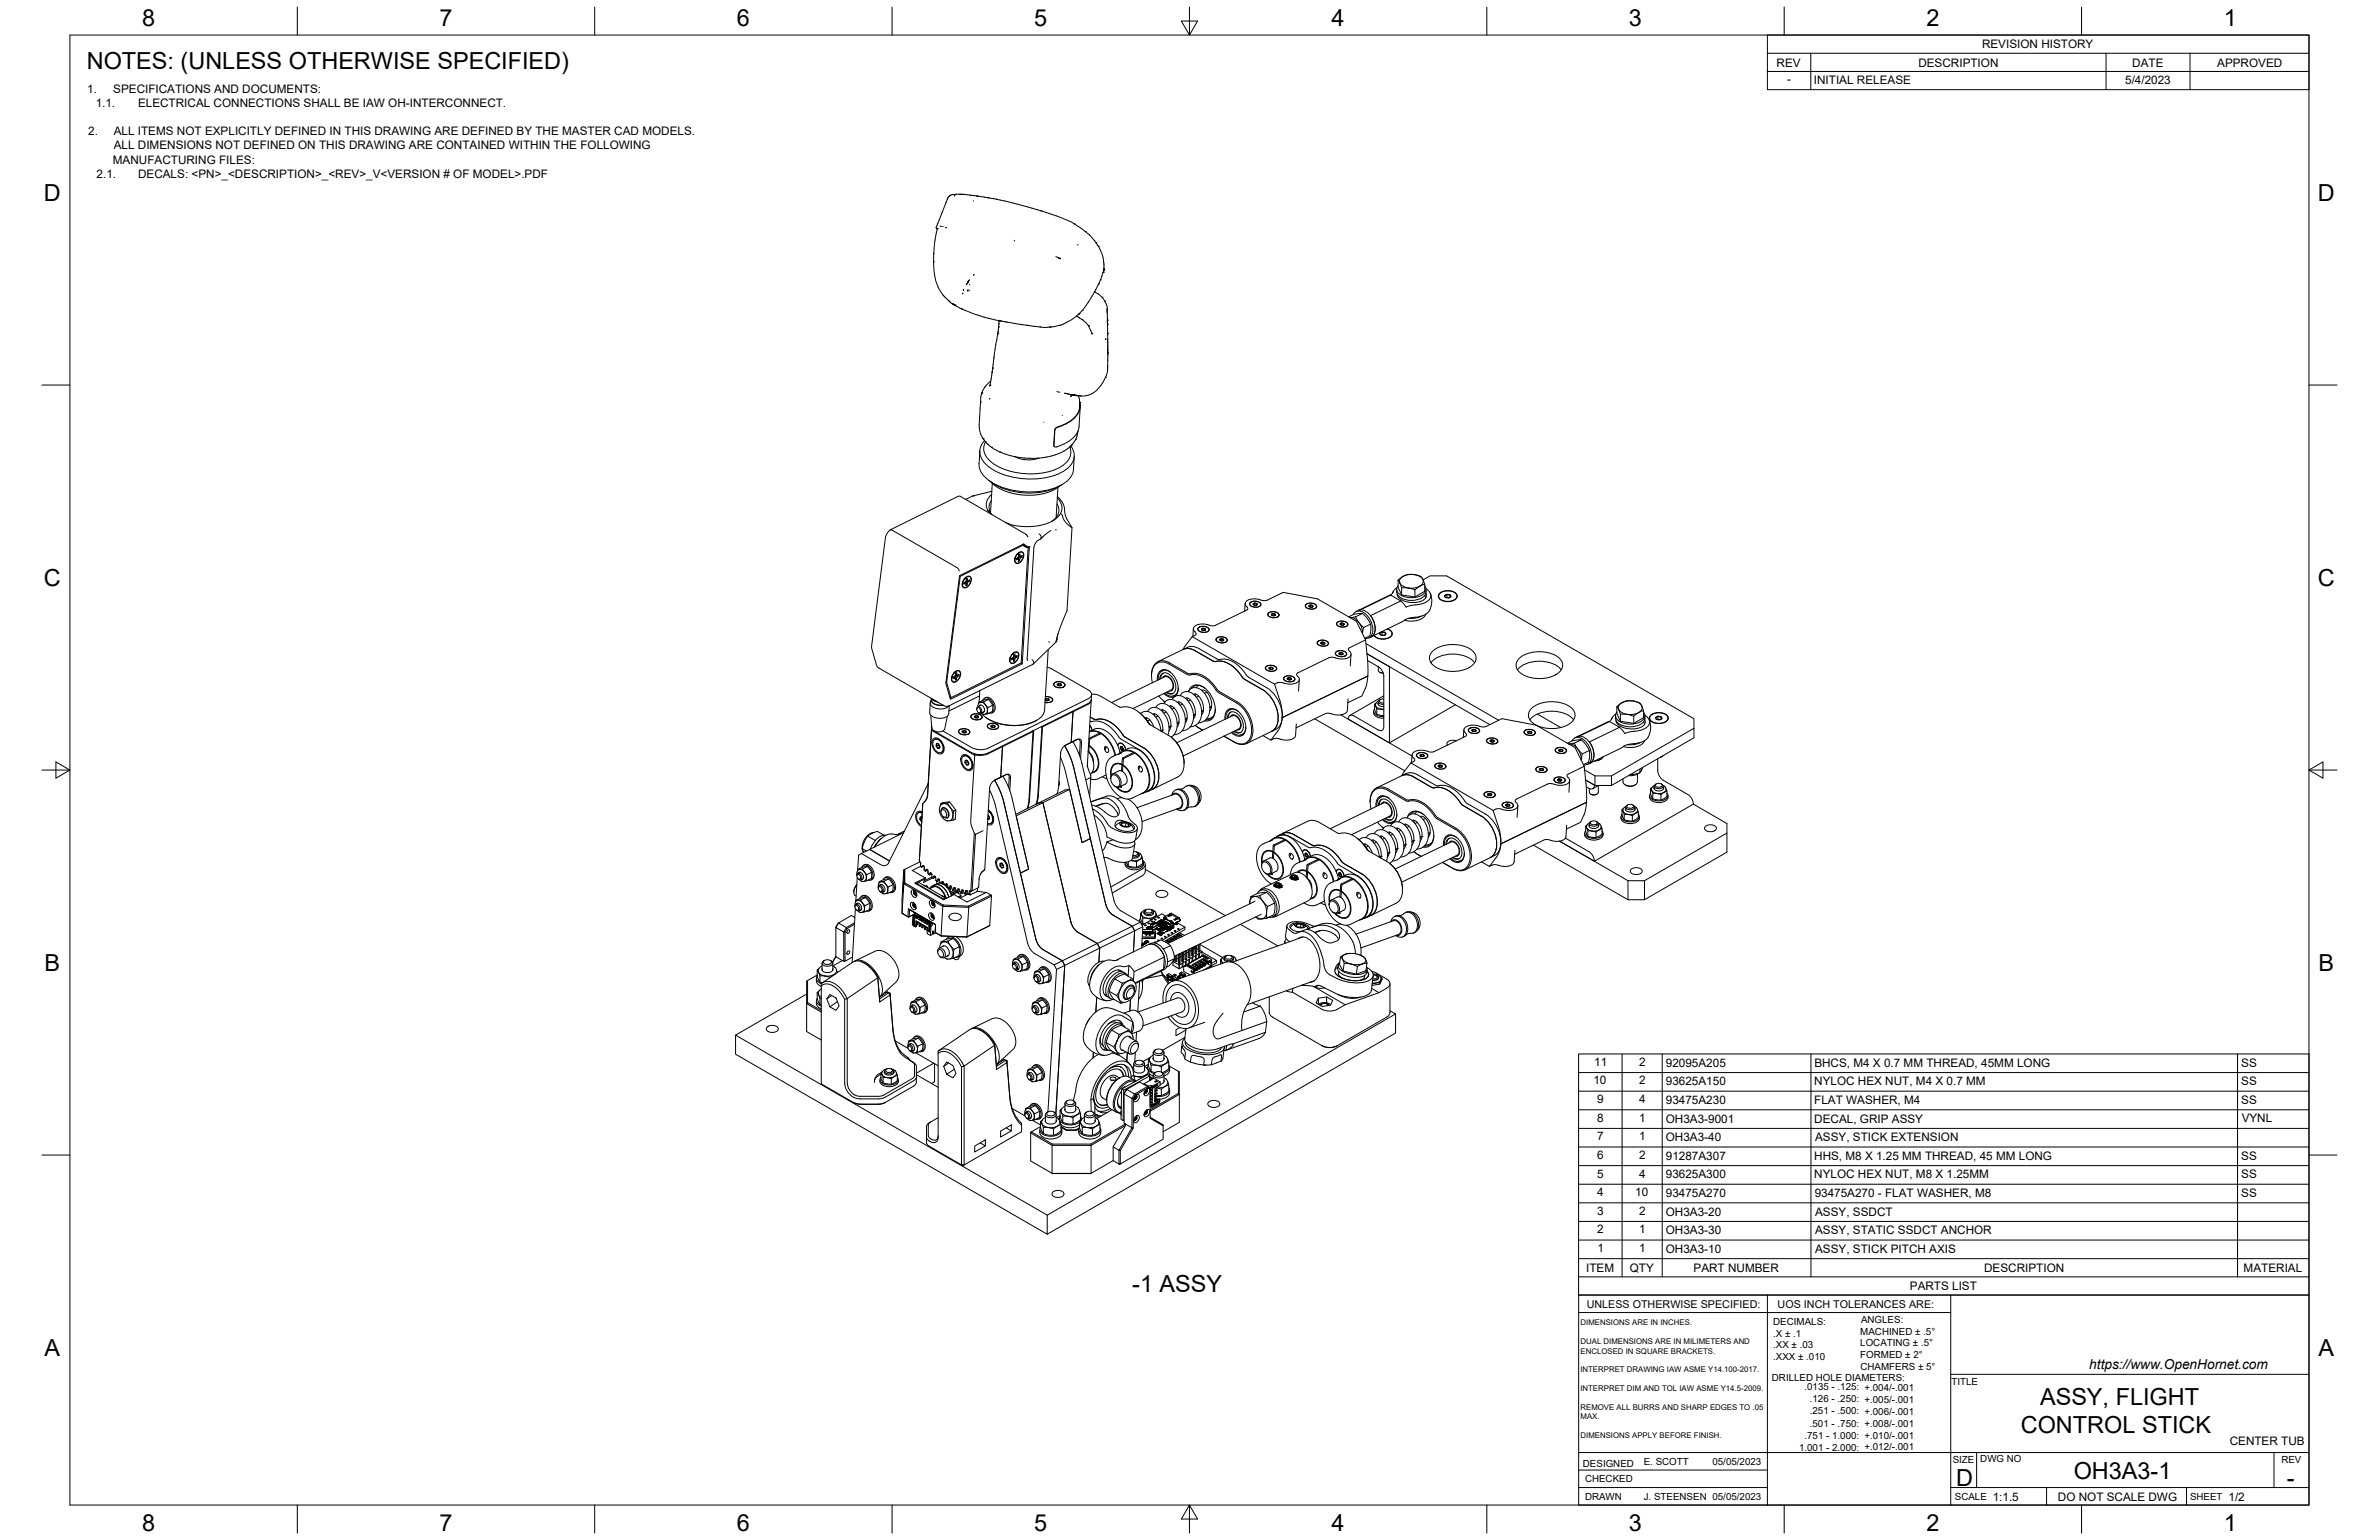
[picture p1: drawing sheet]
<svg xmlns="http://www.w3.org/2000/svg" width="864mm" height="559mm" viewBox="0 0 864 559" stroke-linecap="round" stroke-linejoin="round" font-family="sans-serif">
<defs><g id="words">
<g font-size="8.5">
<text x="51.6" y="9.4">8</text>
<text x="159.5" y="9.4">7</text>
<text x="267.5" y="9.4">6</text>
<text x="375.4" y="9.3">5</text>
<text x="483.4" y="9.4">4</text>
<text x="591.3" y="9.4">3</text>
<text x="699.3" y="9.4">2</text>
<text x="807.2" y="9.4">1</text>
<text x="31.5" y="25">NOTES: (UNLESS OTHERWISE SPECIFIED)</text>
<text x="16" y="72.9">D</text>
<text x="841.4" y="72.9">D</text>
<text x="16" y="212.6">C</text>
<text x="841.4" y="212.6">C</text>
<text x="16.2" y="352.3">B</text>
<text x="841.7" y="352.3">B</text>
<text x="411" y="468.9">-1 ASSY</text>
<text x="16.2" y="492">A</text>
<text x="841.7" y="492">A</text>
<text x="740.6" y="510">ASSY, FLIGHT</text>
<text x="733.6" y="519.8">CONTROL STICK</text>
<text x="710.1" y="539.1">D</text>
<text x="752.8" y="536.7">OH3A3-1</text>
<text x="830.1" y="539.1">-</text>
<text x="51.6" y="555.5">8</text>
<text x="159.5" y="555.5">7</text>
<text x="267.5" y="555.5">6</text>
<text x="375.4" y="555.4">5</text>
<text x="483.4" y="555.5">4</text>
<text x="591.3" y="555.5">3</text>
<text x="699.3" y="555.5">2</text>
<text x="807.2" y="555.5">1</text>
</g>
<text font-size="5" x="758.4" y="496.8">https://www.OpenHornet.com</text>
<g font-size="4.3">
<text x="719.5" y="17.6">REVISION HISTORY</text>
<text x="644.9" y="24.2">REV</text>
<text x="696.4" y="24.2">DESCRIPTION</text>
<text x="774" y="24.2">DATE</text>
<text x="804.9" y="24.2">APPROVED</text>
<text x="31.7" y="33.7">1.</text>
<text x="41.1" y="33.7">SPECIFICATIONS AND DOCUMENTS:</text>
<text x="648.7" y="30.2">-</text>
<text x="658.5" y="30.6">INITIAL RELEASE</text>
<text x="771.5" y="30.3">5/4/2023</text>
<text x="34.7" y="38.9">1.1.</text>
<text x="50.1" y="38.9">ELECTRICAL CONNECTIONS SHALL BE IAW OH-INTERCONNECT.</text>
<text x="32" y="49.1">2.</text>
<text x="41.3" y="49.1">ALL ITEMS NOT EXPLICITLY DEFINED IN THIS DRAWING ARE DEFINED BY THE MASTER CAD MODELS.</text>
<text x="41" y="59.3">MANUFACTURING FILES:</text>
<text x="41.3" y="54.2">ALL DIMENSIONS NOT DEFINED ON THIS DRAWING ARE CONTAINED WITHIN THE FOLLOWING</text>
<text x="35.1" y="64.5">2.1.</text>
<text x="50.1" y="64.5">DECALS: &lt;PN&gt;_&lt;DESCRIPTION&gt;_&lt;REV&gt;_V&lt;VERSION # OF MODEL&gt;.PDF</text>
<text x="578.7" y="386.8">11</text>
<text x="595" y="386.8">2</text>
<text x="604.7" y="387">92095A205</text>
<text x="658.6" y="387.1">BHCS, M4 X 0.7 MM THREAD, 45MM LONG</text>
<text x="813.6" y="387.1">SS</text>
<text x="578.4" y="393.5">10</text>
<text x="595" y="393.5">2</text>
<text x="604.7" y="393.8">93625A150</text>
<text x="658.6" y="393.8">NYLOC HEX NUT, M4 X 0.7 MM</text>
<text x="813.6" y="393.8">SS</text>
<text x="579.8" y="400.3">9</text>
<text x="595" y="400.3">4</text>
<text x="604.7" y="400.5">93475A230</text>
<text x="658.6" y="400.6">FLAT WASHER, M4</text>
<text x="813.6" y="400.6">SS</text>
<text x="579.8" y="407">8</text>
<text x="595.1" y="407">1</text>
<text x="604.7" y="407.3">OH3A3-9001</text>
<text x="658.6" y="407.3">DECAL, GRIP ASSY</text>
<text x="813.8" y="407.3">VYNL</text>
<text x="579.8" y="413.8">7</text>
<text x="595.1" y="413.8">1</text>
<text x="604.7" y="414.1">OH3A3-40</text>
<text x="658.9" y="414.1">ASSY, STICK EXTENSION</text>
<text x="579.8" y="420.5">6</text>
<text x="595" y="420.5">2</text>
<text x="604.7" y="420.8">91287A307</text>
<text x="658.6" y="420.8">HHS, M8 X 1.25 MM THREAD, 45 MM LONG</text>
<text x="813.6" y="420.8">SS</text>
<text x="579.8" y="427.3">5</text>
<text x="595" y="427.3">4</text>
<text x="604.7" y="427.5">93625A300</text>
<text x="658.6" y="427.6">NYLOC HEX NUT, M8 X 1.25MM</text>
<text x="813.6" y="427.6">SS</text>
<text x="579.8" y="434">4</text>
<text x="593.6" y="434">10</text>
<text x="604.7" y="434.3">93475A270</text>
<text x="658.7" y="434.3">93475A270 - FLAT WASHER, M8</text>
<text x="813.6" y="434.3">SS</text>
<text x="579.8" y="440.8">3</text>
<text x="595" y="440.8">2</text>
<text x="604.7" y="441.1">OH3A3-20</text>
<text x="658.9" y="441.1">ASSY, SSDCT</text>
<text x="579.8" y="447.5">2</text>
<text x="595.1" y="447.5">1</text>
<text x="604.7" y="447.8">OH3A3-30</text>
<text x="658.9" y="447.8">ASSY, STATIC SSDCT ANCHOR</text>
<text x="579.9" y="454.3">1</text>
<text x="595.1" y="454.3">1</text>
<text x="604.7" y="454.6">OH3A3-10</text>
<text x="658.9" y="454.6">ASSY, STICK PITCH AXIS</text>
<text x="575.8" y="461.5">ITEM</text>
<text x="591.7" y="461.4">QTY</text>
<text x="614.8" y="461.5">PART NUMBER</text>
<text x="720.3" y="461.5">DESCRIPTION</text>
<text x="814.5" y="461.5">MATERIAL</text>
<text x="693.3" y="468.1">PARTS LIST</text>
<text x="809.4" y="524.4">CENTER TUB</text>
<text x="723.4" y="544.5">1:1.5</text>
<text x="747" y="544.7">DO NOT SCALE DWG</text>
<text x="809" y="544.5">1/2</text>
</g>
<g font-size="3.9">
<text x="576" y="474.6">UNLESS OTHERWISE SPECIFIED:</text>
<text x="645.3" y="474.7">UOS INCH TOLERANCES ARE:</text>
</g>
<g font-size="3.5">
<text x="643.7" y="485">.X ± .1</text>
<text x="643.7" y="480.8">DECIMALS:</text>
<text x="675.3" y="484.3">MACHINED ± .5°</text>
<text x="675.6" y="480">ANGLES:</text>
<text x="643.7" y="489.3">.XX ± .03</text>
<text x="675.3" y="488.6">LOCATING ± .5°</text>
<text x="643.7" y="493.5">.XXX ± .010</text>
<text x="675.3" y="492.8">FORMED ± 2°</text>
<text x="675.4" y="497.1">CHAMFERS ± 5°</text>
<text x="643.2" y="501.1">DRILLED HOLE DIAMETERS:</text>
<text x="708.4" y="502.7">TITLE</text>
<text x="655" y="504.4">.0135 - .125: +.004/-.001</text>
<text x="657" y="508.8">.126 - .250: +.005/-.001</text>
<text x="657" y="513.2">.251 - .500: +.006/-.001</text>
<text x="657" y="517.7">.501 - .750: +.008/-.001</text>
<text x="653.1" y="526.5">1.001 - 2.000: +.012/-.001</text>
<text x="655" y="522.1">.751 - 1.000: +.010/-.001</text>
<text x="574.6" y="532.3">DESIGNED</text>
<text x="596.7" y="531.6">E. SCOTT</text>
<text x="621.6" y="531.6">05/05/2023</text>
<text x="708.9" y="530.9">SIZE</text>
<text x="718.9" y="530.5">DWG NO</text>
<text x="828.2" y="530.9">REV</text>
<text x="575.4" y="537.9">CHECKED</text>
<text x="575.4" y="544.3">DRAWN</text>
<text x="596.7" y="544.3">J. STEENSEN 05/05/2023</text>
<text x="709.6" y="544.2">SCALE</text>
<text x="795" y="544.2">SHEET</text>
</g>
<g font-size="2.8">
<text x="573.7" y="480.9">DIMENSIONS ARE IN INCHES.</text>
<text x="573.7" y="487.7">DUAL DIMENSIONS ARE IN MILIMETERS AND</text>
<text x="573.7" y="491.1">ENCLOSED IN SQUARE BRACKETS.</text>
<text x="573.7" y="497.9">INTERPRET DRAWING IAW ASME Y14.100-2017.</text>
<text x="573.7" y="504.7">INTERPRET DIM AND TOL IAW ASME Y14.5-2009.</text>
<text x="573.7" y="511.6">REMOVE ALL BURRS AND SHARP EDGES TO .05</text>
<text x="573.7" y="514.9">MAX.</text>
<text x="573.7" y="521.8">DIMENSIONS APPLY BEFORE FINISH.</text>
</g>
</g></defs>
<!-- layer: Visible -->
<g fill="none" stroke="#000" stroke-width=".36">
<path d="M343.9 72.3v.1M344.1 71.7l-4.2 10.8M344.7 71.1l-.2 .2M346.2 70.6l-1.2 .3-.9 .9M346.5 71v.1M346.7 71h-.2M348.4 70.5h.1M348.4 70.5l-2.5 .1M348.4 70.5l4.9 .5M349.1 70.5h.2M349.3 70.5h.1M349.3 70.5l-.1 .1"/>
<path d="M349.5 70.5h-.2M352.1 70.8h.1M353.3 71h.1M353.3 71l1.4 .1M353.4 72.9h-.1M354.7 71.1h.1M354.7 71.1l4.1 .7M358.8 71.8h.1M358.8 71.8l1.5 .2M360.3 72h.1M360.3 72l1.4 .3M361.7 72.3h.1"/>
<path d="M361.7 72.3l7.2 1.7 9 2.5M376.2 76h.1M377.9 76.5h.1M377.9 76.5l6.1 2 4.8 2 1.2 .8M338.9 95h.1M339 92.1h.1M339 91.8l.1 7 .6 3 .6 1.8M339.9 84.5l-.9 7.6M339.9 82.4l-.1 .3M339.9 82.8l.3 .4M340.3 83h.1M340.3 82.9l-.4 1.6"/>
<path d="M341.4 82.1h.1M341.4 82.1h.2M342.2 82.1l.2 .1M343.3 82.6l.2 .1M343.5 82.7h.1M353.5 99.7l-.1 .3M353.5 99.6l-.1 .1M368.2 87.2v.3M383.3 93.1l1.7 .6M384 93.6l1 .3M390 81.3h.1M390 81.3l3.9 2.7"/>
<path d="M391.4 88.8l-.3 .1M393.9 84h.1M393.9 84l1.7 1.4 1.8 2M397.3 87.3l.5 .8M397.8 88.1h.1M397.8 88.1l.6 .8M398.3 88.8l.4 .6M398.7 89.4h.1M398.7 89.4l1.6 3.4 .4 2.9M400.5 98.8h.1M400.5 98.8l-1.7 4.2M400.5 98.7h.1"/>
<path d="M400.5 98.7v.1M400.7 98h.1M400.7 98v.1M400.7 95.7v2M400.7 97.7h.1M400.7 97.7v.3M400.7 97.2l-.2 1.5M400.7 97.3l.1 .2M340.3 103.6l.6 1.4 1.9 2.5M342.7 107.5l1.9 1.8M344.3 109l.6 .6M344.9 109.6l.1 .1"/>
<path d="M345 109.7l.8 .6M345.8 110.3h.1M345.8 110.3l.8 .4M345.8 110.3l.4 .2M346.2 110.5h.1M346.2 110.5l.8 .5M346.6 110.7h.1M346.6 110.7l.1 .1M346.7 110.8h.1M346.7 110.8l2.4 1.3M349.1 112.1h.1M349.1 112.1l8.1 3 5.7 1.3"/>
<path d="M349.6 106.4l-.1 .2M349.7 105.1l.1 .3v-.2M349.8 105.4v.1M350.8 103.3l-.1 .1M350.8 103.1v.1M350.9 102.9h.1M351.2 102.5h.1M351.3 105.2l.1 .6M351.3 105.2h.1M351.4 102.3h-.1M351.4 102.2v.1M352 103.2v.2"/>
<path d="M352 101.5l-.8 1M352 105.3v.1M358.9 115.5h.1M362.2 116.3l.8 .1M362.5 118.6l-.3 2.3M362.5 118.6h.1M362.6 117.2l-.1 1.4M362.7 116.7l-.1-.4v1.4M362.8 116.4h.3M363 116.4h.1M363.1 116.4l1.9 .4M363.4 116.5h.3"/>
<path d="M364.7 116.7l.7 .2M365.6 116.9l2.4 .4M368.1 117.3l2.5 .4M370.6 117.7h.1M370.6 117.7l.6 .1M371 117.8l1.8 .2M372.8 118h.1M372.8 118l.3 .1M373.1 118.1h.1M373.1 118.1l6.2 .8 1.8-.2M377.5 118.6h.1M381.1 118.7h.1"/>
<path d="M381.3 118.7h.1M381.3 118.7h-.2M384.5 118.1h.1M384.5 118.1l-3.2 .6M390.7 114.7l.3 .2M391 114.9h.1M391 114.9l1.8 1M391.4 114.2h.1M391.6 113.9h.1M391.6 113.9l-2.9 2.3-3.1 1.6-1.1 .3M391.8 113.8h.1M392.8 115.9h.1"/>
<path d="M392.8 115.9l2.3 2.2M392.8 112.7h.1M392.8 112.7l-1.2 1.2M395.1 118.1h.1M395.1 118.1v.2M395.1 109.6l-2.3 3.1M395.1 109.6h.1M395.1 118.3h.1M395.1 118.3l1.3 2.6M397.3 105.9h.1M397.3 105.9l1.5 .8 2.2 2.6M397.7 105.1v.2"/>
<path d="M398.7 103.2l-3.6 6.4M398.8 103h.1M398.8 103l-.1 .2M399.5 101.5h.1M400.1 107.9h.1M401 109.3h.1M401 109.3l.9 1.9-.1 2.3M401.9 111.9l.1 2.2M402 114.1v1.2M402 115.3v.8M402 116.2v1M402 116.1h.1"/>
<path d="M402 116v1.8M402 117.2v.7M402 117.2v1.2M402 117.2v.1M402 117.2h.1M402 117.7h.1M402 118.3l.1 2.6M402 118.3h.1M359.3 139.8v.3M359.4 139.8h.1M359.4 139.8l-.1 .1M359.4 139.7v.1"/>
<path d="M359.6 138.3l-2.2 2.4M359.8 137.5l-.4 2.3M360 136.1l-.2 1.5M360.2 135.2h.1M360.2 135.1l-.2 1.1M360.2 135.1l-.1 .2M360.3 134.1v.2M360.3 133.6l-.1 1.6M360.3 133.6h.1M360.4 133.6l-.1 .3M360.4 133.3v.1M362.2 121.2v-.3v.5"/>
<path d="M362.2 121.1l-.8 4.5-1.1 8M362.2 120.9h.1M362.4 120.1l-.1 .5M396.4 120.9h.1M396.4 120.9v.3M396.5 121.1v.1M401.3 136.9h.1M401.3 136.9l-2.1 3.5-1.3 1.4-1.4 1-1.1 .5-2.2 .4-4.4-.3M401.4 123l-.1 .3M402.1 134.2l-.8 2.7M402.1 133.7v.5M402.1 120.9h.1"/>
<path d="M402.1 132.8v.3M402.1 133.3v.3M402.1 122.9v4.1M402.1 121.5v3.1M402.1 120.8v.9M402.1 130.5v3.3M402.1 126.9v1.9v-.9M402.1 128h.1M402.1 126.9v.5M402.1 125.5v1.4M402.1 127.4v.6M402.1 125.1v.2"/>
<path d="M402.1 128.8v1.9M355.5 155.2v.3M355.5 155.5l.6 2.2 1 1.8M355.9 145.9h.1M355.9 145.9l-.4 9.4M356.3 142.8l-.4 3.1M356.3 142.8h.1M356.4 142.7h.1M356.4 142.5h.1M356.4 142.5v.2M356.9 159.2h.1M357 159.2h.1"/>
<path d="M357 159.2l.1 .2M357.1 159.5l.6 .8M357.4 140.7l-1 1.8M357.4 140.7h.1M357.4 159.9a5.8 5.8 0 0 0 .9 9 27.6 27.6 0 0 0 23.3 4 10.9 10.9 0 0 0 8.2-6.4 5.5 5.5 0 0 0-1.1-4.7M359.2 144.6h.1M359.3 144.7h.1M359.3 144.7l.1 .1M378.9 153.2h.1M383.6 142.1l1.1 .2M385.6 150.7v.1M386.4 142.7l1.5 .3"/>
<path d="M386.5 142.7h.1M386.7 142.7l.5 .1M387.9 143h.1M387.9 143l2.4 .2M388.8 143.7l-.2 .2M388.9 143.6l-.1 .1M388.9 143.2l1.6 .2M389 143.6l-.3 .1M389.5 143.4l-.7 .2M389.5 143.4h.1M389.8 143.3h.1M390 143.5h.1"/>
<path d="M390.4 159.5h.1M390.4 159.5l-1.5 2.1M390.5 143.4h.1M390.5 143.4l1.1 .2M390.9 143.5l1.7 .2M391.3 156.3l-.9 3.2M391.5 143.6l.5 2.5M391.8 148.5l.1-1.9a7.8 7.8 0 0 1-5.6 7.4l-2.7 1-.6 .7-.5 5.8 .3 .6M391.9 147.1h.1M391.9 145.7a6.7 6.7 0 0 1-4.1 7.6l-4.1 1.8-.6 .6-.5 5.9a.62 .62 0 0 0 .9 .6 10.9 10.9 0 0 0 8.1-6.7l.5-8M392 146.1h.1M392 146.1l-.1 1"/>
<path d="M353.1 180l-2.6 1.2M355.7 163.6a10.6 10.6 0 0 0 .4 7.6 17.3 17.3 0 0 0 12.2 6.8 24.8 24.8 0 0 0 18.8-3.2 6.5 6.5 0 0 0 2.6-4.5l.3-4.7M357.7 160.3h.1M357.7 160.3l2.3 2.1 2.9 1.6M357.8 160.3a5.6 5.6 0 0 0 2.2 7.5 25.5 25.5 0 0 0 25.2 1.5 5.7 5.7 0 0 0 3.1-7.1M358.6 161.2h.1M358.9 174.3a25.3 25.3 0 0 0 26.6 1.6M359.8 174.9l1.7 1.6 3.4 1.7 2.9 .9 4.4 .6 4.3-.2 2.8-.5 3-1.1 2.2-1.5M359.9 162.3h.1M360 179.4a4.5 4.5 0 0 0-1.4 5.8M360 178.3l-6.9 1.7 .4 .1M360.2 175.4l-.6 10.7"/>
<path d="M362.9 164h.1M362.9 164l5.1 1.6 5.5 .7M368.3 165.7a10.8 10.8 0 0 0 8.8 .5M373.5 166.3h.1M384 176.8l-.6 11M388.3 162.2h.1M388.3 162.2l-3.1 2-3.4 1.2-4.3 .8-4 .1M388.4 162.1l-.1 .1M388.6 161.9l-.2 .2M388.9 161.6h.1M388.9 161.6l-.5 .5M323.2 192.2l25-12.2 24.2 13.8"/>
<path d="M359.8 181.7l-.7 1.8v1.2l.4 1.3M360 186.6l-1.4-1.4 1.5 1.5M371 197.7l.4 .1M371.4 197.8l-22.8 11.3-.3-.1M371.4 197.8l1 .8 .9 .2-2.6 41.8-25.5 12.6M371.4 197.9l1.9 .9M371.4 197.5l1 .5M372.2 197.9l-.1 .2M372.4 193.8l.8 1M377.2 193.7a1.17 1.17 0 0 1 .5 1.9l-1.5 1-.9 2-2.4 40.3 .2 .8M381.5 192.5l-1.4 1-2.3 2M383.1 192.3h.1"/>
<path d="M383.7 182.9a4.3 4.3 0 0 1-2 6.3M383.8 180.7l.9 1M383.8 180.2l2.1 2.6 1 4.6 2.2 4.1-1.8 30.1-3 7.5-.9 3.8 .3-.9M384.7 181.7l.7 1.5 .1 1.8-.6 1.5-1.3 1.5a19.6 19.6 0 0 1-18.5 1.6M384.9 186.4l.7 .5 .4 1.3 .8 1.3 2.3 2M348.2 207.2l-.8-1.2-23.7-13.7-.5-.1-.8 .8-1 2.3-5 39.2 .1 1 2 6.5 24.2 14.1 1 .2 31.2-15.2M348.3 208.9l23.3-11.5 .8 .6 1.4 .4-2.7 42.5-26.1 12.8-1.7-5.8zM348.6 209.1l-5 38.6-.2-.2M349.4 211.6h.1M349.4 211.3v.2M349.6 210.9l-.2 .8v-.3M349.9 211.5l.4 .3"/>
<path d="M349.9 211.4v.5M350.1 211.4l.5 .4M350.3 211.8h.3l.1 .7 .4-.2M350.3 211.8l-.4 .1M350.5 209.6a1.19 1.19 0 0 1 1.6-.5 1.19 1.19 0 0 1 .4 1.7 2.64 2.64 0 0 1-2.7 2.4 2.64 2.64 0 0 1 .7-3.6zM350.5 209.6v.1M350.5 209.7a1.11 1.11 0 0 1 1.5-.4 1.11 1.11 0 0 1 .4 1.5 2.47 2.47 0 0 1-2.6 2.3 2.47 2.47 0 0 1 .7-3.4zM350.5 211l.4 1.2M350.5 211l.7 .4M350.6 209.6l-.6 .5M350.6 211.6l.5 .2M350.6 209.6l-.3 .2 .2-.1"/>
<path d="M350.8 210.2l.4 .2M350.8 210.4l.5 .2M350.9 212.2l.1 .1M350.9 212.2l-.2 .1M351.1 210.8l.4 .3M351.8 210.9l-1.2 .1M351.8 210.9h.1M351.8 210.5v.4M351.9 210.9a1.16 1.16 0 0 0-.9 1.4M351.9 210.9l.1-.5-.7 .2-.1-.7-.4 .2a1.16 1.16 0 0 1-.9 1.4M368.4 202.8h.1M368.4 202.5l.1 .2"/>
<path d="M368.6 202.1l-.2 .7v-.2M369 202.6l-.1 .5 .4-.2M369.1 202.5l.5 .4M369.3 202.9h.3l.1 .8 .4-.2M369.4 200.9l.2-.1-.5 .5M369.5 200.9h-.2M369.5 200.7a1.19 1.19 0 0 1 1.7-.4 1.19 1.19 0 0 1 .4 1.6 2.64 2.64 0 0 1-2.8 2.5 2.64 2.64 0 0 1 .7-3.7zM369.5 200.8h.1M369.6 200.8a1.11 1.11 0 0 1 1.5-.4 1.11 1.11 0 0 1 .4 1.6 2.47 2.47 0 0 1-2.6 2.3 2.47 2.47 0 0 1 .7-3.5zM369.6 202.2l.7 .4M369.7 202.7l.4 .3M369.8 201.3l.4 .2"/>
<path d="M369.8 201.6l.5 .2M370 203.4l.1 .1M370 203.3l-.3 .2M370.1 202l.5 .3M370.8 202h-.8a.74 .74 0 0 0-.4 .7 .74 .74 0 0 0 .4 .7M370.8 202l.2 .1M370.9 201.7l-.1 .3M371 202.1a1.16 1.16 0 0 0-.9 1.4M371 202.1v-.5l-.7 .2v-.8l-.5 .2a1.16 1.16 0 0 1-.8 1.4l.3 .3M452 219l-.2 2.8M453.6 219.1v.1M453.8 218.6a2.97 2.97 0 0 1 3.9 .6 1.8 1.8 0 0 1-2.6 1.1l-.5-.1a1.01 1.01 0 0 1-.8-1.6z"/>
<path d="M453.9 218.7a2.8 2.8 0 0 1 3.7 .5 2.15 2.15 0 0 1-3.3 .7l-.6-.6zM455.3 219.6h.7M455.4 218.8l-.5 .3 .2 .4M455.5 218.8l-.5 .2a.67 .67 0 0 0 .6 .6 .67 .67 0 0 0 .8-.5l-.2-.1M455.5 218.8l.7 .2M456.2 219.6l.2-.2-.2-.4-.1 .6M456.2 219l-.8-.2v.7M457.6 219.4v.1M473.9 219.8v.1M474 219.3a2.97 2.97 0 0 1 4 .6 1.8 1.8 0 0 1-2.6 1.1l-.5-.1a1.01 1.01 0 0 1-.9-1.6zM474.1 219.4a2.8 2.8 0 0 1 3.8 .5 2.15 2.15 0 0 1-3.4 .7l-.6-.6zM475.3 219.7a.73 .73 0 0 1 .8-.2 .73 .73 0 0 1 .4 .7 .73 .73 0 0 1-.8 .2 .73 .73 0 0 1-.4-.7z"/>
<path d="M475.7 219.5l-.6 .3 .2 .4M476.4 219.7l-.7-.2-.1 .7M504.3 216l-12 5.9M504.8 215.9l-11.7 5.6a4.3 4.3 0 0 1 4.9 2.5 5.8 5.8 0 0 1 .3 6.7l-.5 .4M504.8 215.9l3.7 2.2-11 5.3a6 6 0 0 1 .7 7.4l-.4 .3M504.9 215.9l-.6 .1M505.5 215.1v.1M505.7 214.8l-.9 1.1M505.9 214.5l-.4 .6M507 213.8a3.5 3.5 0 0 0 3.5 3.9 6.3 6.3 0 0 0 7.1-2.4l.1-1.5M507.1 213.2l-1.4 1.5M507.5 216l-.2 .3"/>
<path d="M507.5 210.5l1.3 2.8v2.6M507.5 212.5a2.37 2.37 0 0 0 1.5 3.7 7.6 7.6 0 0 0 8.3-1.2 1.94 1.94 0 0 0-.1-2.5M508.5 218l1.9 2.3M508.8 213.3l2.4 .1M509.3 209.2l-1.8 1.3v2.6l1.3 2.8 4.8 .7 3.6-2v-2.6l-1.8 .7M509.3 209.2l1.9-.8 3.4 .4a3.5 3.5 0 0 1 2.6 3.2M509.3 209.2a1.99 1.99 0 0 0-1.2 2.1 1.99 1.99 0 0 0 1.8 1.7l1.3 .4M509.3 209.2a6 6 0 0 1 7.2 1.1v1.3l-1.1 1.1M511.2 213.4l2.4 .6v2.6M515.4 212.7l-1.8 1.3M515.4 212.7l-1.6 .6-2.6 .1M516.6 210.4l2.5-1.4h6l89.8 51.8v3.5"/>
<path d="M517.2 216l.3 1M517.6 215.3a2.35 2.35 0 0 1-2.3 3 7.9 7.9 0 0 1-7.9-1.9l-.2-.9M517.7 213.6a2.68 2.68 0 0 1 1.7 2.8 2.68 2.68 0 0 1-2.3 2.4l-1.5 .4-3.6 .5-1.6 .6M519.3 215.4a6.1 6.1 0 0 1-2.4 7.8l-3.3 .8M522.2 216.3v.1M522.6 215.3a4.8 4.8 0 0 1 6.2 .4 1.71 1.71 0 0 1-1.4 2.3 4.3 4.3 0 0 1-5.3-1.5zM522.7 215.3a4.6 4.6 0 0 1 6 .4 1.63 1.63 0 0 1-1.4 2.2 4.1 4.1 0 0 1-5.1-1.4zM524.4 216.2l.3 .6M524.4 216.1a1.29 1.29 0 0 1 2.3 .4 1.56 1.56 0 0 1-2 .3M524.4 216.1l.3 .7M525.2 215.7l-.8 .5M525.2 215.7l.6 .2a.51 .51 0 0 1 .5 0 .51 .51 0 0 1 .3 .5l-.3 .4"/>
<path d="M525.2 215.7v1M526.2 216.9h-1.2M526.4 215.9v.9M528.9 216.3v.1M366.6 238.9v.3M366.6 238.8v.3M366.8 238.4l-.2 .8M367.2 238.9l-.1 .5M367.3 238.8l.5 .4M367.5 239.2h.3l.1 .8 .4-.2M367.5 239.2l-.4 .2M367.6 237.2l.2-.1-.5 .5"/>
<path d="M367.7 237.2h-.2M367.7 237a1.19 1.19 0 0 1 1.7-.4 1.19 1.19 0 0 1 .4 1.6 2.64 2.64 0 0 1-2.8 2.5 2.64 2.64 0 0 1 .7-3.7zM367.7 237.1h.1M367.8 237.1a1.11 1.11 0 0 1 1.5-.4 1.11 1.11 0 0 1 .4 1.6 2.47 2.47 0 0 1-2.6 2.3 2.47 2.47 0 0 1 .7-3.5zM367.8 238.5l.7 .4M367.9 239.1l.4 .2M368 237.6l.4 .2M368 237.9l.5 .2M368.2 239.7l-.3 .1M368.3 238.3l.5 .3M369 238.3h-.8a.72 .72 0 0 0-.4 .7 .72 .72 0 0 0 .4 .7M369 238.3l.2 .1"/>
<path d="M369.1 238l-.1 .3M369.2 238.4a1.16 1.16 0 0 0-.9 1.4l-.1-.1M369.2 237.9l-.7 .2v-.8l-.5 .2a1.16 1.16 0 0 1-.8 1.4l.3 .3M369.2 237.9v.5M374.6 239.3a1.02 1.02 0 0 1 .3 1.8M380.5 235.7l-1.3 21.8M380.7 232.9h.1M383.5 232.9l-8.5 8.1M383.7 231.9v.1M384.1 230l-.4 1.9M429.5 235.6l-9.2 4.5M429.5 235.6l1.1-.3 1.3 .1 1.9 .7"/>
<path d="M430.3 234.3l2.5-3.3 29.9 17.3 1.9 5.7a17.2 17.2 0 0 1 .9 6.4M430.3 234.3l-.8 1.4M431 234.9l1.7-.3 1.9 .4 7.3 4.2M431 234.9l-1.5 .7M433.2 228.1l-.2 2.8M433.8 236.1l6.9 3.9a8.3 8.3 0 0 1 8.6 3.5l2.4 2.9M434.9 228.2v.1M435 227.8a2.97 2.97 0 0 1 3.9 .5 1.8 1.8 0 0 1-2.6 1.1l-.5-.1a1.01 1.01 0 0 1-.8-1.5zM435.1 227.8a2.8 2.8 0 0 1 3.7 .5 2.15 2.15 0 0 1-3.3 .7l-.6-.6zM436.2 228.1a.73 .73 0 0 1 .9-.2 .73 .73 0 0 1 .4 .7 .73 .73 0 0 1-.8 .2 .73 .73 0 0 1-.5-.7zM436.5 228.7h.7M436.7 228l-.6 .2 .2 .4"/>
<path d="M437.4 228.7l.2-.2-.2-.4v.6M437.4 228.1l-.7-.1-.1 .6M438.9 228.5l-.1 .1M438.9 226.8a5.3 5.3 0 0 0-5.5 .8 1.57 1.57 0 0 0 .6 1.9v.9l-1.2 .6M438.9 226.8l1.1 .3 1.1-.1 11.5-5.6 .4-.4-.2-.6a1.54 1.54 0 0 1-.7-1.8 1.54 1.54 0 0 1 1.5-1.1 8 8 0 0 1 4.8 .4l1.5-.1 5.9-2.9 12.4 2.4 14.2 8.1 3.3 6.8M441.5 232.1h.1M441.6 231.6a2.97 2.97 0 0 1 4 .5 1.8 1.8 0 0 1-2.7 1.1l-.5-.1a1.01 1.01 0 0 1-.8-1.5zM441.7 231.6a2.8 2.8 0 0 1 3.7 .5 2.15 2.15 0 0 1-3.3 .8l-.6-.7zM441.9 239.2l.3 .1a8.3 8.3 0 0 1 8.6 3.5l2.4 2.9M442.8 231.9a.73 .73 0 0 1 .9-.2 .73 .73 0 0 1 .4 .7 .73 .73 0 0 1-.8 .2 .73 .73 0 0 1-.5-.7zM443.1 232.5l.7 .1M443.3 231.8l-.6 .2 .2 .4"/>
<path d="M444 232.5l.2-.2-.2-.4v.6M444 231.9l-.7-.1-.1 .7M445.5 232.3v.1M460.2 222.9v.1M460.4 222.5a2.97 2.97 0 0 1 3.9 .5 1.8 1.8 0 0 1-2.6 1.1l-.5-.1a1.01 1.01 0 0 1-.8-1.5zM460.5 222.5a2.8 2.8 0 0 1 3.7 .5 2.15 2.15 0 0 1-3.3 .7l-.6-.6zM461.6 222.8a.73 .73 0 0 1 .9-.2 .73 .73 0 0 1 .4 .7 .73 .73 0 0 1-.8 .2 .73 .73 0 0 1-.5-.7zM461.9 223.4h.7M462 222.7l-.5 .2 .2 .4M462.8 223.4l.2-.2-.2-.4-.1 .6M462.8 222.8l-.8-.1v.6M464.2 223.2v.1"/>
<path d="M475.5 220.3h.7M476.4 220.3v-.6l.2 .4-.2 .2M477.9 220.1v.1M478.2 233.3h.1M478.3 232.8a2.97 2.97 0 0 1 4 .5 1.8 1.8 0 0 1-2.6 1.1l-.5-.1a1.01 1.01 0 0 1-.9-1.5zM478.4 232.8a2.8 2.8 0 0 1 3.8 .5 2.15 2.15 0 0 1-3.4 .8l-.6-.7zM479.8 233.7l.7 .1M480 233l-.6 .3 .2 .3M480 233l.7 .1M480 233l-.5 .2 .2 .4M480.7 233.1l.2 .4-.2 .2zM480.7 233.1l-.7-.1-.1 .7"/>
<path d="M480.7 233.1l.2 .1a.7 .7 0 0 1-.5 .7 .7 .7 0 0 1-.7-.3M482.2 233.5v.1M484.8 237.1v.1M484.9 236.6a2.97 2.97 0 0 1 4 .5 1.8 1.8 0 0 1-2.6 1.1l-.5-.1a1.01 1.01 0 0 1-.9-1.5zM485 236.6a2.8 2.8 0 0 1 3.8 .5 2.15 2.15 0 0 1-3.4 .8l-.6-.6zM485.2 226.3v.1M485.3 225.9a2.97 2.97 0 0 1 4 .5 1.8 1.8 0 0 1-2.6 1.1l-.5-.1a1.01 1.01 0 0 1-.9-1.5zM485.4 225.9a2.8 2.8 0 0 1 3.8 .5 2.15 2.15 0 0 1-3.4 .7l-.5-.6zM486.4 237.5l.7 .1M486.6 236.8l-.6 .3 .2 .3M486.6 226.2a.73 .73 0 0 1 .8-.2 .73 .73 0 0 1 .5 .7 .73 .73 0 0 1-.9 .2 .73 .73 0 0 1-.4-.7zM486.6 236.8l-.4 .1a.67 .67 0 0 0 .6 .7 .67 .67 0 0 0 .7-.6l-.2-.1"/>
<path d="M486.6 236.8l.7 .1M486.8 226.8h.8M487 226.1l-.5 .2 .1 .4M487.3 237.5l.2-.2-.2-.4v.6M487.3 236.9l-.7-.1-.1 .7M487.7 226.2l.3 .4-.3 .2zM487.7 226.2l-.7-.1v.6M488.8 237.3v.1M489.2 226.6v.1M490.4 237.4l-.2 4.2M491.2 223a2.58 2.58 0 0 1 4.2-.5 6.7 6.7 0 0 1 2.2 8.5 2.19 2.19 0 0 1-2.1 .6M492.1 223.8l2.5-1.2-3.1 .3-1.9 .9"/>
<path d="M492.1 223.8l-2 .3a5.2 5.2 0 0 1 4.5 5.8M492.1 223.8l1.2 2.1 1.7 1.8M494.6 229.9l.4-2.2 2.5-1.2 .2 1.7-.5 2.5-1.8 .9M494.6 222.6l1.7 1.8 1.2 2.1M495.9 233.6l48.1 27.8M496.5 239.7l3.8 2.2 .3 1.8 1.5 .5-1.3-.3M497.8 231.1l-.9 .4M500.8 229.8l.3 .6M500.9 229.8a1.29 1.29 0 0 1 2.2 .3 1.56 1.56 0 0 1-1.9 .3M500.9 229.8l.3 .6M501.7 229.3l-.9 .5M501.7 229.3l.5 .2a.5 .5 0 0 1 .6 0 .5 .5 0 0 1 .2 .5l-.3 .4 .1-.9"/>
<path d="M501.7 229.3v1.1M502.6 230.5h-1.2M503.6 228.2a1.69 1.69 0 0 1 1.7 1.8 1.69 1.69 0 0 1-1.8 1.6 4.5 4.5 0 0 1-4.7-1M503.7 228.2a1.75 1.75 0 0 1 1.7 1.8 1.75 1.75 0 0 1-1.8 1.7 4.7 4.7 0 0 1-4.9-1.1M505.3 229.9v.1M513.6 224h-.5a7.1 7.1 0 0 0-4.1 1.6l-11.2 5.5M516 223.6l-2.5 .7-2.2 .1M517.6 222.9a6.5 6.5 0 0 1-7.7 2.1M519.8 236.6a12 12 0 0 1 15.2 0 3.5 3.5 0 0 1-1.6 5.6 12.5 12.5 0 0 1-13.6-1.3 3.1 3.1 0 0 1 0-4.3zM551.2 239.2a12 12 0 0 1 15.2 0 3.5 3.5 0 0 1-1.6 5.6 12.5 12.5 0 0 1-13.6-1.3 3.1 3.1 0 0 1 0-4.3zM337.7 255.2l-.2 3.4a3.5 3.5 0 0 0 4.1 2l1.4-.2a1.79 1.79 0 0 0 1.4-1.4l.2-2.9M337.7 255a2.79 2.79 0 0 0 3.4 2.3l2.1-.3 1.2-.9"/>
<path d="M337.9 259.5l.4 4.9 1 .9 1.3 .3 1.6-.3 .7-.7 1-4.7M338.1 253.9l-.4 1.1M338.1 253.4l1 .8 1.1 .4M338.2 253.5l1.5 .8M338.2 253.6a1.5 1.5 0 0 0 1.3 2.1l1.7 .3 1.3-.1M338.2 253.6a2.51 2.51 0 0 0 3.1 2.3l1-.1M338.6 253.9l1.8 .8M343.6 247.7l1.6 5.5-.4-.3M345.5 245.9h.1M345.5 245.6l.1 .2M345.6 245.4l-.1 .6v-.3M345.7 245.2l-.1 .1"/>
<path d="M346 245.7l.4 .3M346.2 245.6l.5 .4M346.3 244.2l-.1 .2M346.4 246h.3l.1 .8 .4-.2M346.6 243.8a1.19 1.19 0 0 1 1.6-.4 1.19 1.19 0 0 1 .5 1.6 2.64 2.64 0 0 1-2.8 2.5 2.64 2.64 0 0 1 .7-3.7zM346.6 243.9a1.11 1.11 0 0 1 1.6-.4 1.11 1.11 0 0 1 .4 1.5 2.47 2.47 0 0 1-2.6 2.4 2.47 2.47 0 0 1 .6-3.5zM346.7 243.9l-.3 .1M346.7 245.3l.7 .4M346.7 243.9l-.5 .4M346.7 245.9l.5 .2M346.7 243.8l-.2 .2M346.9 244.7l.5 .2"/>
<path d="M346.9 244.4l.4 .2M347 246.5l.2 .1M347.1 246.5l-.3 .1M347.2 245.1l.5 .3M347.9 244.8v.3M348.1 245.2l-1-.1a.72 .72 0 0 0-.5 .7 .72 .72 0 0 0 .4 .7M348.1 245.2a1.16 1.16 0 0 0-.9 1.4M348.1 245.2v-.5l-.7 .2-.1-.8-.4 .2a1.46 1.46 0 0 1-.9 1.6v.3l.4-.2M352.5 260v.1M352.6 259.5a2.93 2.93 0 0 1 3.9 .5 2.16 2.16 0 0 1-3.1 1 1.02 1.02 0 0 1-.8-1.5zM352.7 259.6a2.79 2.79 0 0 1 3.7 .4 2.16 2.16 0 0 1-3.3 .8l-.6-.6zM354.3 259.7l-.1 .7"/>
<path d="M354.3 259.7l-.5 .1a.74 .74 0 0 0 .6 .8 .74 .74 0 0 0 .8-.4M354.3 259.7l.7 .1M354.5 257.4a.76 .76 0 0 1 .5-1 .76 .76 0 0 1 1 .5 .98 .98 0 0 1 .5 1.1 .98 .98 0 0 1-.9 .8l-.5-.3M354.8 256.8a1.04 1.04 0 0 1 1.1 .7 1.04 1.04 0 0 1-.4 1.2l-.5-.3-.4-.7zM355 259.8v.7M355 259.8l.2 .4M355.2 255.4a.9 .9 0 0 1 1.2-.6l.1-.1a.89 .89 0 0 1 1.1 .9l.1 .2M355.3 254.8l2.3-.9a1.64 1.64 0 0 1 2.3 1.1l.5 1.2-.2 2-1.7 .8M355.5 256.2a1.31 1.31 0 0 1 1.5 0 1.31 1.31 0 0 1 .4 1.5 .7 .7 0 0 1-.8 .8M355.6 252.5l-11.1 5.5M355.7 250.6l-.3 4.2M355.7 254.9l-.5 .5-.2 1"/>
<path d="M355.8 254.9h.9l1 .8M355.8 255.8l-.3 .3M355.9 255.9l-1 .6M356.6 259.1l.5 .1M356.8 254.1a1.74 1.74 0 0 1 1.7-.9 1.74 1.74 0 0 1 1.4 1.2 3.1 3.1 0 0 1 .1 4.3h-1M357.1 258.3l-1.1 .5M357.1 258.4l-.4 .1M357.4 253.3a2.41 2.41 0 0 1 3.4 1.7 2.44 2.44 0 0 1-.7 3.7M357.7 255.8l.1 .1a2.26 2.26 0 0 1 .6 2.6 .59 .59 0 0 1-.8 .6M357.7 255.7a2.14 2.14 0 0 1-.1 3.5l-.8-.1-.7-.3M358.8 253.8l-1.8 .9M360.3 255.9l-1.7 .9"/>
<path d="M370.6 240.6l.5 .3M379.2 257.5a6.6 6.6 0 0 1-5.5 5 19 19 0 0 1-16.7-2.9l-.6-.7M379.4 253.7l.5-.2 .7 .1 .2 .4M379.5 252.8a1.94 1.94 0 0 1 2.6 1.3l-.8 .7h-1.9M379.5 252.7a2.03 2.03 0 0 1 2.7 1.4l-.8 .7-2 .1M379.7 254.2l.7 .1M379.9 253.5l-.1 .6M379.9 253.5l-.5 .1M379.9 253.5l.7 .1 .2 .4M380.1 242.1l1.7 .6M380.6 253.6v.6l.2-.2M380.8 254l-.5 .3-.8-.2"/>
<path d="M381.8 242.7l13.2 7.6a1.65 1.65 0 0 1 1.2 1.6 1.65 1.65 0 0 1-1.2 1.6l-36.3 18a7.1 7.1 0 0 1-6-.3l-10.4-6M382.1 254v.1M382.5 248.3v.1M382.7 247.9a2.93 2.93 0 0 1 3.9 .5 2.16 2.16 0 0 1-3.1 1 1.02 1.02 0 0 1-.8-1.5zM382.8 247.9a2.79 2.79 0 0 1 3.7 .5 2.16 2.16 0 0 1-3.4 .7l-.5-.6zM384.2 248.8h.7M384.3 248.1v.6M384.3 248l-.5 .3 .2 .4M384.3 248l.8 .2M385.1 248.2v.6v-.6l-.8-.1-.5 .2 .1 .4M385.1 248.2l.1 .1a.71 .71 0 0 1-.4 .6 .71 .71 0 0 1-.8-.2M386.5 248.6v.1"/>
<path d="M394.9 255.6l-5.4 2.7-.6 11.1-2.9 1.6-.6 1-.4 1.3M394.9 255.3l-36.3 18M396.1 254v.1M396.1 254.1l-1.4 24.2M396.1 254.1l-.4 1-.8 .5M396.2 252.1l-.1 2.1-1.2 1.1M396.3 251.9h1l1.8 .5 7.2 4.1M406.3 256.5l.3 .1a8.3 8.3 0 0 1 8.6 3.5l2.2 2.8 6.8 3.9a12.2 12.2 0 0 1 5.2 12.9 4 4 0 0 1-1.9 2.3M413.4 258.5l1.7 1.4 2.3 3M414.1 259a3.7 3.7 0 0 1 5.7 1.5l1.1 2.2 .5 2.5M416.6 258.2l1.4-1.3 1.9-.1a8.2 8.2 0 0 1 4.1 9.9M418.3 247.7a6.1 6.1 0 0 1 2-7.2l1.9-.3 1.4 .4 7.7 4.3a8.4 8.4 0 0 1 8.5 3.4l2.2 2.8 6.9 4"/>
<path d="M418.6 259.2l.5-.2 .6 .2 1.5 1.8 .8 2.4-.1 2.1M419.1 259l.1 .8M419.5 256.7l1.4-1.3 1.8-.1 1.9 1.1 1.6 2.1 .9 2.3 .2 2.6-.6 2.5-1.6 1.6M420.1 246.9a2.89 2.89 0 0 1 2.9-3.9 7.1 7.1 0 0 1 4.3 8.8 2.61 2.61 0 0 1-4.2 .4l-.6-.5M420.3 259.8l-.8 .4M420.7 252.5l2.2 2.2-.5-.3M421 246.5a2.16 2.16 0 0 1 1.5-2.3 2.16 2.16 0 0 1 2.5 1 4.9 4.9 0 0 1 1 6.3 2.12 2.12 0 0 1-2.7-.3M421.4 243.8l1.3-.6 1.1 .1 1.2 .7M421.6 257.8l.4-.3 1.1 .6 1.5 2.5 .4 2.7-.7 1.9M422 257.6l.1 .8M422.1 245.9a1.83 1.83 0 0 1 1.8-.6 1.83 1.83 0 0 1 1.4 1.3 2.9 2.9 0 0 1-.1 4l-.8 .1M422.3 243.2l-1.4 1.2-.4 2.3"/>
<path d="M422.3 244.2l-.8 1.1-.2 1M422.5 255.3l1.4-1.3 1.2-.2 .9 .2 2.1 1.6 1.7 2.9 .5 3.4-.5 2.2-1.4 1.7-1.2 .6-1.1 .2M422.8 245.6l-19.3 9.3M422.8 245.6a2.95 2.95 0 0 1 2.6 1.7 2.95 2.95 0 0 1-.3 3.1l-13.8 6.7M422.8 251.5l1.1 .8 1.1 .3 1.7-.4M422.8 245.2l-.2 .1M423.3 258.4l-.8 .4M423.7 251.1l.9 .5h1.3M424.5 256.3l.5-.2 .9 .5 1.1 1.2 .6 1.4 .4 2.9-.7 1.7M424.6 240.6l7 3.9a8.3 8.3 0 0 1 8.6 3.5l2.4 2.9M424.6 240.5a4.1 4.1 0 0 0-4.5-.3 4.1 4.1 0 0 0-2.1 4v1M425 256.1l.1 .8"/>
<path d="M425.4 250.5l-.2 .2M425.4 253.9l.8-1 1-.5 1.9 .2 1.2 .7 1.1 1.2 1.5 3 .4 2.8-.7 2.6-.8 1.2-.9 .6-1.8 .5M426.3 256.9l-.9 .4M427.5 254.9l.4-.2 1.1 .6 1.6 2.4 .4 2.6-.7 2M427.7 249.6l-.2 1.3-.5 1-1.3 .7M428 254.7l.1 .8M428.4 252.4l.8-.9 1-.5 2 .3 2.2 1.8 1.4 2.9 .4 2.9-.6 2.4-1.2 1.6-1.3 .7-1 .1M429.2 255.5l-.8 .4M430.4 253.5l.6-.3 1 .6 1.5 2.3 .4 2.6-.2 1.3-.5 .9M430.9 253.2l.1 .9M431.4 251l1.3-1.3 1.1-.2 1.2 .3 1.2 .7 1 1 1.5 2.9 .5 2.9-.6 2.6-1.3 1.6-1.1 .6-1.2 .2M431.5 250.7a3.3 3.3 0 0 1 5.5-1.3 9.7 9.7 0 0 1 3.7 10.4 2.93 2.93 0 0 1-3.5 1.8"/>
<path d="M432.2 254l-.8 .4M432.5 249.8a3.4 3.4 0 0 1 5 0M433.4 252l.5-.2 1 .6 .9 1.1 .8 1.6 .3 2.4-.7 2M433.7 259.2l.2 .2M433.9 251.8l.1 .8M433.9 259.2l-.7 .3 .6 .3M435 248.7l-.7 .9M435.1 252.6l-.8 .4M436.4 250.6l.5-.2 .9 .5 1 1.2 .6 1.3 .4 2.6-.7 2M436.9 257.7l-.7 .3 .6 .3M436.9 257.7h.1M438.1 251.2l-.8 .4"/>
<path d="M439.2 256.6l.5 .3M439.8 256.3l-.6 .3M440.5 259.9l-1.3 .7-1.2 .3M441.1 257.3a3.3 3.3 0 0 1-3.4 3.9M442.6 250.9l6.6 3.8a12.1 12.1 0 0 1 5.2 12.8 3.9 3.9 0 0 1-6.2 1.9l-3.9-2.3M445.9 257.9l1.4-.6 1 .2 1.2 .6M446.8 257.4l-.9 .5-.6 .8-.3 2.2M446.8 258.4l-.8 1-.1 1M447.4 259.4l-.2 .1M448.9 255.1a11.6 11.6 0 0 1 5 12.5 3.8 3.8 0 0 1-5.9 1.6M451.7 246.4l6.6 3.9M453.2 245.7l6.6 3.8"/>
<path d="M458.3 250.2a12.2 12.2 0 0 1 5.3 12.9 4 4 0 0 1-2 2.3M459.4 242.4v.1M459.5 241.9a2.97 2.97 0 0 1 4 .5 1.8 1.8 0 0 1-2.6 1.1l-.5-.1a1.01 1.01 0 0 1-.9-1.5zM459.6 241.9a2.8 2.8 0 0 1 3.8 .5 2.15 2.15 0 0 1-3.4 .8l-.6-.6zM459.8 249.5a12.2 12.2 0 0 1 5.3 12.9 4.8 4.8 0 0 1-3.5 3M461 242.8l.8 .1M461.2 242.1l.7 .1M461.2 242.1l-.5 .3 .2 .4M461.2 242.1l-.5 .3 .1 .4M461.9 242.3l.2 .4-.2 .1zM461.9 242.3l-.7-.2v.7M461.9 242.2l.2 .2a.7 .7 0 0 1-.5 .6 .7 .7 0 0 1-.7-.2"/>
<path d="M463.4 242.7h.1M466 246.2v.1M466.1 245.7a2.97 2.97 0 0 1 4 .5 1.8 1.8 0 0 1-2.6 1.2l-.5-.2a1.01 1.01 0 0 1-.9-1.5zM466.2 245.7a2.8 2.8 0 0 1 3.8 .5 2.15 2.15 0 0 1-3.4 .8l-.6-.6zM467.6 246.7h.8M467.8 245.9l-.5 .3 .1 .3M467.8 245.9l-.4 .1a.67 .67 0 0 0 .6 .7 .67 .67 0 0 0 .7-.5l-.2-.2M467.8 245.9l.7 .1M468.5 246.6l.2-.1-.2-.4v.6M468.5 246.1l-.7-.2v.7M470 246.5h.1M471.1 245.4a1.47 1.47 0 0 1 .5 1.7 1.47 1.47 0 0 1-1.6 .9 8.6 8.6 0 0 1-4.7-.3h-1.3l-1.3 .6"/>
<path d="M471.7 246.6l-.3 4.2M486.7 259.4l25.9 14.9M489.1 257.7a3.7 3.7 0 0 1-4.5 1.7l-2.3-.6-1.2 .2-10.6 5.1M489.4 253.6l-.3 4.1M496.5 245.3l-31 15.1M496.5 245.3l-.5 3.6-1.6 3.6-5.1 2.5M496.5 245.3v-4.9l-.8-8.2-5.9 2.9-.3 .4 .1 .4a1.57 1.57 0 0 1 .7 1.8 1.57 1.57 0 0 1-1.5 1.2 8.7 8.7 0 0 1-4.8-.4l-1.6 .2-11.3 5.5-.4 .6 .3 .6M498.6 258.1v.6M498.6 258.7a3.1 3.1 0 0 0 3.7 1.9M499 255.5v2l.3 .8a1.63 1.63 0 0 0 2 1.3l1 .1M499 257.2a1.71 1.71 0 0 0 0 1.8 1.71 1.71 0 0 0 1.6 .8l1.7 .2M499.4 256.2a1.07 1.07 0 0 0 1.5 1.1l1.4 .3"/>
<path d="M499.4 256.2a3.1 3.1 0 0 0 2.9 1.1M499.5 255.1l-.5 .4 .4 .7M499.8 257.2v2M500.3 241.9l1.3 1.3 .7 2.2M500.3 254.7v.8M500.3 255a1.36 1.36 0 0 0 .6 1.3 1.36 1.36 0 0 0 1.4 .1M500.3 255.1l-.1 .3M500.4 254.4h-.1a1.41 1.41 0 0 0-.9 1.8M500.8 254l-.3 .2a1.25 1.25 0 0 0 .5 1.3 1.25 1.25 0 0 0 1.3 .1M501.1 253.8l-.3 .2M502.3 245.4v18.3M502.3 252.5l-12.3 7.1"/>
<path d="M502.3 253.7h-.7a.71 .71 0 0 0-.9 .6 .71 .71 0 0 0 .9 .7h.7M519.4 240.5a11 11 0 0 1 11-2.8l3.3 1.3 1.6 1.5M528.3 255.7l-23.9 13.9-15-8.7a1.26 1.26 0 0 1 .6-1.3 1.26 1.26 0 0 1 1.5 .1l8.8 5.2a1.25 1.25 0 0 0 1.4 .1 1.25 1.25 0 0 0 .6-1.3M550.9 243.1a11 11 0 0 1 10.9-2.9l3.3 1.4 1.6 1.5M558.1 259.1l8.5 4.9M586.4 259.7a3.5 3.5 0 0 0 3.5 3.8 6.3 6.3 0 0 0 7.1-2.3l.1-1.5M586.6 259.1l-1 .9-1.4 1.8M586.9 256.4l.7 1.1M587 258.4a2.37 2.37 0 0 0 1.5 3.7 7.6 7.6 0 0 0 8.2-1.2 1.94 1.94 0 0 0-.1-2.5M587.6 257.5l.6 1.7v2.5M588.2 259.2h2.5l2.4 .7v2.6M588.7 255l-1.8 1.4v2.5l1.3 2.8 4.9 .8 3.5-2.1v-2.5l-1.8 .7-1.7 1.3"/>
<path d="M588.7 255l1.8-.7 3.5 .3a3.5 3.5 0 0 1 2.6 3.3M588.7 255a6 6 0 0 1 7.3 1.1 2.34 2.34 0 0 1-2.2 2.9 5.7 5.7 0 0 1-6.2-1.6M588.7 255l-1.1 1.1v1.3M597.1 259.5a2.68 2.68 0 0 1 1.7 2.8 2.68 2.68 0 0 1-2.3 2.3l-6.7 1.5-1.9-2.2M599.2 259.5a4.8 4.8 0 0 1 6.2 .4 1.71 1.71 0 0 1-1.4 2.4 4.3 4.3 0 0 1-5.3-1.5zM599.3 259.5a4.6 4.6 0 0 1 6 .4 1.63 1.63 0 0 1-1.4 2.3 4.1 4.1 0 0 1-5.1-1.4zM601.9 259.9l-.9 .5M601.9 259.9l.5 .2a.51 .51 0 0 1 .5 0 .51 .51 0 0 1 .3 .5l-.3 .5M601.9 259.9v1.1M601.9 259.9l1.1 .2M338.2 264l-1.5 24.2a4.7 4.7 0 0 1-1.3 3M338.2 263.8v1.2l.3-.3"/>
<path d="M338.2 263.4l.1 .9M338.9 268a2.62 2.62 0 0 1 3.4 2 2.24 2.24 0 0 1-1 3.6 3.8 3.8 0 0 1-2.4-5.6zM338.9 265.1l13.7 8M338.9 268.6a2.09 2.09 0 0 1 3.1 1.5l.4 1.1a1.49 1.49 0 0 1-.9 1.9 1.49 1.49 0 0 1-2-.9l-.9-2.1zM339.4 268.2l-.1 .1M339.5 268.2a2.98 2.98 0 0 1 3 3.6l-.3 .9-.5 .4M339.9 270.7a.62 .62 0 0 1 .2-.9 .62 .62 0 0 1 .9 .5l.1 1.1M339.9 270.7l.5 .8M340.6 270.4l-.7 .3M341.1 268.6l.7 .5M341.1 271.4l-.7 .1M341.1 271.1l-.7 .4"/>
<path d="M341.2 271.1l-.6-1.2h-.7v.8l.5 .8 .7-.1M341.2 271l-.1 .4M341.3 268.7l.1 .1M341.8 269.1h.1M342.5 270.6v.9M342.5 270.5v.1M342.6 271.1h-.1M342.7 271l-.2 .3M348 265.4v.1M348.1 264.9a2.93 2.93 0 0 1 4 .5 2.16 2.16 0 0 1-3.1 1.1 1.02 1.02 0 0 1-.9-1.6zM348.2 265a2.79 2.79 0 0 1 3.8 .4 2.16 2.16 0 0 1-3.4 .8l-.6-.6zM349.3 274.1a2.62 2.62 0 0 1 3.5 2 2.24 2.24 0 0 1-1 3.6 3.8 3.8 0 0 1-2.5-5.6z"/>
<path d="M349.4 274.7a2.09 2.09 0 0 1 3.1 1.5l.3 1.1a1.49 1.49 0 0 1-.9 1.9 1.49 1.49 0 0 1-1.9-.9l-.9-2.1zM349.6 265.9h.8M349.8 274.3a2.94 2.94 0 0 1 3.1 4l-.8 .8M349.8 265.1v.7M350.4 276.8a.62 .62 0 0 1 .2-1 .62 .62 0 0 1 .9 .5v1.2M350.4 276.8l.5 .7M350.5 265.3v.6M350.5 265.3a.61 .61 0 0 0-.7-.3 .61 .61 0 0 0-.3 .8l.7 .1 .5-.2M350.5 265.3l.2 .4M350.7 265.7l-.2 .2M350.7 265.7l-.2-.4-.7-.2-.6 .3 .2 .4M351.1 276.4l-.7 .4"/>
<path d="M351.5 277.5h-.2a.38 .38 0 0 1-.4 0 .38 .38 0 0 1-.2-.4l-.3-.3v-.8l.6-.1 .6 1.2-.7 .4M351.5 274.6l.8 .6M351.5 277.5h-.6M351.7 277l-.2 .5M351.7 274.8h.3M352 274.8h-.1M352 265.7h.1M352.3 275.2h.1M352.6 273a7.1 7.1 0 0 0 6 .3M353 276.6v1M353 276.6h.1M353.1 277.1l-.1 .1"/>
<path d="M353.1 277.1l-.1 .2M354 273.6l-.2 .4-15.6-9-1.5 23.7-.4 1.4-1.3 1.5-1.3 20.8 1.3-20.8M354.1 260.5h.7M355.2 260.2l-.2 .2M355.2 260.2l-.2-.4-.7-.1-.6 .3 .2 .4M356.5 260.2l-.1 .1M357.8 260.3a19 19 0 0 0 18.3 1.2M358.5 263.5h.1M358.5 273.6l5.4-2.7-.6 11.1 2.7-1.1 .7 .5 .1 .9M358.6 273.6l-1.9 .5-2.9-.1-1.4 23.8 .2 1.7 1.1 2.9-1.3 20.8M358.6 263a2.93 2.93 0 0 1 3.9 .5 2.16 2.16 0 0 1-3.1 1 1.02 1.02 0 0 1-.8-1.5zM358.7 263a2.79 2.79 0 0 1 3.7 .5 2.16 2.16 0 0 1-3.4 .8l-.5-.7z"/>
<path d="M360.1 263.9h.7M360.3 263.2l-.1 .6M360.3 263.1l-.5 .2a.74 .74 0 0 0 .6 .7 .74 .74 0 0 0 .8-.3M360.3 263.1l.7 .2M361 263.3v.6M361 263.3l.2 .4M361.2 263.7l-.2 .2M361.2 263.7l-.2-.4-.7-.1-.6 .2 .2 .4M362.4 263.7v.1M363.8 270.7l.1 .2M363.9 270.9l-.6 11.1-.3 .2 2.7-1.1 .5 .4 .2 .7M363.9 270.9l11.1-5.4-1.5 24.7-.7 3.3"/>
<path d="M375 265.2v.3l-.1-.3M375.1 265.1l-1.4 25.5-.6 2.7M376.3 261.4l-.2 .1M378.1 263.6l.1 .4M378.2 264l-1.5 24.6-.7 3.3M378.3 263.5l.1 .2h-.3M384.9 274.8l1.9 5.2M385 273.3l-.7 12.1-.6 2.7M385 273.3h.1M386.5 270.6l.4 .8a26.8 26.8 0 0 1 2.9 7.1M386.7 270.4l2.2-1 .5-11.3 .1 .2-11.1 5.4-1.5 25.4-.6 2.6M389.4 269.1a26.6 26.6 0 0 1 3.3 8l11.9 50.3 1 1.9 .9 .9 7.5 4.4"/>
<path d="M389.8 278.5l6 25.8-3 1.5-6-25.8M389.8 278.5l11.8 50.4 1 1.9 1 .9 7.4 4.4 .9 1.7M391.9 274.1l.3-4.7-.3-.9-.9-.1-2.4 1.1 3-1.4 .7 .4 .3 .7-.3 6.1M394.7 277.5l1.3 4v.6M395 272.6l1.6 2.7 .4 2.2-.1 1.9-1.1 1.6M395 272.7h.1M395.2 272.6l-.1 .1M395.4 270.7l-.2 2.2 1.3 1.6 .4 1.9M395.4 270.7a7.3 7.3 0 0 1 2.9 8.2 2.2 2.2 0 0 1-1.8 1.3M395.4 265.6l1.8-.3 2.1 .7M395.5 270.5l-.1 .2M395.6 263.2l.7 1.8"/>
<path d="M395.6 263.1l.8 1.9M395.7 261.7l.3 .1a8.3 8.3 0 0 1 8.5 3.5l2.2 2.7 6.8 4a11.8 11.8 0 0 1 5 13.4 3.6 3.6 0 0 1-2.8 2M395.8 260.2l1.6 .9a8.3 8.3 0 0 1 8.6 3.4l2.4 3M399.4 266.3l-.2-.3-3.9 1.9M401.1 271h.6l.6 .6 .2 .8-.3 .6h-.4l-.5-.5-.4-1zM401.2 270.9l.2 .5-.3 .6M401.4 271.1v.2M404.7 274.1l-.8-2.6-1.1-2.2-1.6-1.9-1.5-1.2-4.1 2-.2 2.3a7.6 7.6 0 0 1 2.9 8.8 2.28 2.28 0 0 1-1.9 1.1M405.7 270.4a1.27 1.27 0 0 1 1.4-.8 1.27 1.27 0 0 1 1.1 1.1l.5 1.3M405.8 270.6a1.21 1.21 0 0 1 1.3-.9 1.21 1.21 0 0 1 1.1 1.1l.4 1.3M406 273.7l1.2-.6-4.2 1.9-.9 1.2-.6 1.8-.1 2.1 .3 2.1 .8 2 1.2 2.1 2.7 2.6 2.6 1 1.9-.2 3.9-1.9a6.5 6.5 0 0 0 1.8-8l-.7-2-1.3-2-2.7-2.5-4 1.9-.3 2.4a7.5 7.5 0 0 1 2.9 8.8 2.97 2.97 0 0 1-4.7-.2l-.6-.6M406.4 269.7l-.1 .1"/>
<path d="M406.5 272.8l.3 .3 1.3-.6 1.2-.1 2.3 .7M406.5 272.9l.3 .2M406.6 273.2a10.9 10.9 0 0 0-7.5-8.9 5.2 5.2 0 0 0-3.7 1.2 6.1 6.1 0 0 1 6.9 2.8l1.8 3.1 .8 2.7M406.7 271.6a.49 .49 0 0 1 .2-.8 .49 .49 0 0 1 .7 .5v.9M406.7 271.6l.5 .6h.4M406.9 273.1a4.6 4.6 0 0 1 6.4 .9 11.6 11.6 0 0 1 3.5 11.9l-.3 .7a3.4 3.4 0 0 1-2.3 1.5M407.2 279.8l-.8-.2-2.5 1.2M407.3 277.6a2.64 2.64 0 0 0-3 .1 2.64 2.64 0 0 0-1 2.9l.1 .7M407.3 277.6l-.2 2.1h.4M407.3 271.4l-.6 .2M407.3 277.3a2.73 2.73 0 0 0-3.1 .1 2.73 2.73 0 0 0-1 2.9l.1 1.3M407.3 271l.4 .9"/>
<path d="M407.3 277.3v.3M407.4 271h-.7v.6l.4 .6h.5M407.6 277.8l-.1 2.1 1.4 2 .3 1.6-.6 1-2.3 1.1M407.6 277.8a7.3 7.3 0 0 1 2.8 8.3 2.71 2.71 0 0 1-4.3 .1l-.6-.5M407.7 272.5a5.6 5.6 0 0 1 8.1 1.5 11.3 11.3 0 0 1 2.6 11.3 5.2 5.2 0 0 1-3.3 2.5M407.7 271.9h.1M407.7 271.9l-.6 .3M407.7 271.8l-.1 .4M407.8 277.6l-.2 .2M408.4 267.5l6.6 3.8a12.2 12.2 0 0 1 5.3 12.8 4 4 0 0 1-2 2.3M411.6 273.4l-.2-.3-3.9 1.9-.2 2.3M413.4 278.1l.5-.1 .6 .6 .2 .9-.3 .6-.5-.1-.4-.5-.3-.8z"/>
<path d="M413.4 278l.3 .4-.4 .7M413.7 278.2v.2M415.7 260.6l.5-.2 1 .6 1.6 2.7M415.9 260.9l1.5 2M416.1 260.4l.1 .8M417.4 261.2l-.8 .4M422.1 264.9h.1M422.1 264.9l-.7 .3 .6 .3M425 263.5h.1M425 263.5l-.6 .3 .5 .3M425.2 267.6a12.5 12.5 0 0 1 4.6 9.2M427.2 269.5l20.1-9.8a2.95 2.95 0 0 1 2.7 1.7 2.95 2.95 0 0 1-.4 3.1l-20.1 9.8"/>
<path d="M428 262h.1M428 262l-.7 .3 .6 .3M429.9 276.8v.3M430.9 260.6l-.6 .3 .5 .3M433.9 263.2l2.7 1.7-2.2-1.3M434.2 263.5l.2 .1M444.7 261a2.89 2.89 0 0 1 2.9-3.9 7.1 7.1 0 0 1 4.2 8.8 2.61 2.61 0 0 1-4.2 .4l-.6-.5M445.5 260.6a2.16 2.16 0 0 1 1.5-2.3 2.16 2.16 0 0 1 2.6 1 4.9 4.9 0 0 1 1 6.3 2.12 2.12 0 0 1-2.8-.2M446.6 260.1a1.83 1.83 0 0 1 1.8-.7 1.83 1.83 0 0 1 1.4 1.4 2.9 2.9 0 0 1 0 4l-.9 .1M447.3 265.6l1.9 1.1h1.1l.9-.3M448.2 265.2l.9 .5h1.3M449.9 264.7l-.2 .1"/>
<path d="M452.2 263.8l-.2 1.3-.5 1-1.3 .6M461.6 265.4l-9.1 4.4M465.5 260.4l-1 3.7-3.2 4.5-2.8-1.7M470.6 262.7l-.3 4.2a3.7 3.7 0 0 1-4.5 1.6l-2.7-.6-1.8 .7M477.3 260.8l32.6 18.9M512.1 276.8l1.3-.6v-.9a1.53 1.53 0 0 1-.8-1.7 1.53 1.53 0 0 1 1.6-1.2 7.8 7.8 0 0 1 4.8 .5l1.6-.2 11.4-5.5 .4-.4-.2-.6a1.54 1.54 0 0 1-.7-1.7 1.54 1.54 0 0 1 1.5-1.2 8.2 8.2 0 0 1 4.8 .4l1.6-.1 5.8-2.8 12.4 2.3 14.2 8.2 3.3 6.7M512.6 273.9l-.2 2.8M514.2 274v.1M514.4 273.6a2.97 2.97 0 0 1 3.9 .5 1.8 1.8 0 0 1-2.6 1.1l-.5-.1a1.01 1.01 0 0 1-.8-1.5zM514.5 273.6a2.8 2.8 0 0 1 3.7 .5 2.15 2.15 0 0 1-3.4 .8l-.5-.7zM515.9 274.5l.7 .1M516 273.8l-.5 .2 .1 .4"/>
<path d="M516.8 273.9l.2 .4-.3 .2zM516.8 273.9l-.8-.1v.6M516.8 273.9l.1 .1a.7 .7 0 0 1-.4 .6 .7 .7 0 0 1-.8-.2M516.8 273.9a.61 .61 0 0 0-.8-.2 .61 .61 0 0 0-.3 .7M518.2 274.3v.1M520.8 277.9h.1M521 277.4a2.97 2.97 0 0 1 3.9 .5 1.8 1.8 0 0 1-2.6 1.1l-.5-.1a1.01 1.01 0 0 1-.8-1.5zM521.1 277.4a2.8 2.8 0 0 1 3.7 .5 2.15 2.15 0 0 1-3.4 .8l-.5-.6zM522.5 278.3l.7 .1M522.6 277.6l-.5 .3 .1 .3M522.6 277.6l.8 .1M522.6 277.6l-.5 .3 .2 .4"/>
<path d="M523.4 277.7l.2 .4-.3 .2zM523.4 277.7l-.8-.1v.7M523.4 277.7l.1 .2a.7 .7 0 0 1-.4 .6 .7 .7 0 0 1-.8-.2M524.8 278.1v.1M528.6 268.8a2.61 2.61 0 0 0-3.4 .9l.2 .7M531.4 264.8l-.2 2.8M533.1 264.9l-.1 .1M533.2 264.5a2.97 2.97 0 0 1 3.9 .5 1.8 1.8 0 0 1-2.6 1.1l-.5-.1a1.01 1.01 0 0 1-.8-1.5zM533.3 264.5a2.8 2.8 0 0 1 3.7 .5 2.15 2.15 0 0 1-3.3 .8l-.6-.7zM534.7 265.4l.7 .1M534.9 264.7l-.6 .2 .2 .4M534.9 264.7l-.5 .1a.67 .67 0 0 0 .6 .7 .67 .67 0 0 0 .8-.6l-.2-.1"/>
<path d="M534.9 264.7l.7 .1M535.6 265.4l.2-.2-.2-.4v.6M535.6 264.8l-.7-.1-.1 .6M537 265.2v.1M539.6 268.8h.1M539.8 268.3a2.97 2.97 0 0 1 3.9 .5 1.8 1.8 0 0 1-2.6 1.1l-.5-.1a1.01 1.01 0 0 1-.8-1.5zM539.9 268.3a2.8 2.8 0 0 1 3.7 .5 2.15 2.15 0 0 1-3.3 .8l-.6-.7zM540.8 262.9l-44.6-25.7 8.2 4.7v27.7M541 268.6a.73 .73 0 0 1 .9-.2 .73 .73 0 0 1 .4 .7 .73 .73 0 0 1-.8 .2 .73 .73 0 0 1-.5-.7zM541.3 269.2l.7 .1M541.4 268.5l-.5 .2 .2 .4M542.2 269.2l.2-.2-.2-.4-.1 .6"/>
<path d="M542.2 268.6l-.8-.1v.7M543.6 269v.1M553.3 265.6v.1M553.4 265.2a2.97 2.97 0 0 1 4 .5 1.8 1.8 0 0 1-2.6 1.1l-.5-.1a1.01 1.01 0 0 1-.9-1.5zM553.5 265.2a2.8 2.8 0 0 1 3.8 .5 2.15 2.15 0 0 1-3.4 .7l-.6-.6zM554.7 265.5a.73 .73 0 0 1 .8-.2 .73 .73 0 0 1 .4 .7 .73 .73 0 0 1-.8 .2 .73 .73 0 0 1-.4-.7zM554.9 266.1h.7M555.1 265.4l-.6 .2 .2 .4M555.4 261.2a11 11 0 0 1 10.9-2.8l3.3 1.3 1.6 1.5M555.8 266.1l.2-.2-.2-.4v.6M555.8 265.5l-.7-.1v.6M557.3 265.9v.1"/>
<path d="M557.6 279.1v.1M557.6 263.1a3.6 3.6 0 0 1-1.5-6.2 12.4 12.4 0 0 1 14.5 .1 3.4 3.4 0 0 1-.8 5.7 13.1 13.1 0 0 1-11.9 .5M557.7 278.6a2.97 2.97 0 0 1 3.9 .5 1.8 1.8 0 0 1-2.6 1.2l-.5-.2a1.01 1.01 0 0 1-.8-1.5zM557.8 278.7a2.8 2.8 0 0 1 3.7 .4 2.15 2.15 0 0 1-3.4 .8l-.5-.6zM559.2 279.6h.7M559.4 278.8l-.6 .3 .2 .4M559.4 278.8l-.5 .2a.67 .67 0 0 0 .6 .6 .67 .67 0 0 0 .8-.5l-.2-.1M559.4 278.8l.7 .2M560.1 279.5l.2-.1-.2-.4-.1 .6M560.1 279l-.7-.2-.1 .7M561.6 279.4h-.1M564.6 272.2v.1"/>
<path d="M564.7 271.7a2.97 2.97 0 0 1 4 .5 1.8 1.8 0 0 1-2.6 1.2l-.5-.2a1.01 1.01 0 0 1-.9-1.5zM564.8 271.7a2.8 2.8 0 0 1 3.8 .5 2.15 2.15 0 0 1-3.4 .8l-.6-.6zM566.2 272.6l.7 .1M566.4 271.9l-.6 .3 .2 .3M566.4 271.9l.7 .1M566.4 271.9l-.5 .3 .2 .4M567.1 272.1l.2 .4-.2 .1zM567.1 272.1l-.7-.2v.7M567.1 272l.2 .2a.7 .7 0 0 1-.5 .6 .7 .7 0 0 1-.7-.2M568.6 272.4v.1M570.6 268.9a2.58 2.58 0 0 1 4.2-.5 6.7 6.7 0 0 1 2.2 8.5 2.2 2.2 0 0 1-2.2 .6M571.5 269.7l2.5-1.3-3.1 .4-1.9 .9"/>
<path d="M571.5 269.7l-2 .3a5.2 5.2 0 0 1 4.5 5.8M571.5 269.7l1.2 2 1.7 1.8M572.5 267.3l-.8 .4M573.3 267.1l-.8 .2M574 275.8l.4-2.3 2.5-1.2 .2 2-.5 2.3-1.8 .9M574 268.4l1.6 1.6 1.3 2.3M574 275.8h.1M575.2 279.4l3.8 2.1h6v3.5M581.8 274.7l-1.1 .9-1.8 .5M582 274.6l-1.2 1.1-2 .5M584.3 261.8l3.6 2.1-11 5.3a6 6 0 0 1 .7 7.4l-.4 .3a4.3 4.3 0 0 0 1-5.3 5.8 5.8 0 0 0-5.1-4.4l-.6 .1M584.3 261.8l-11 5.3"/>
<path d="M584.3 261.8l-11.8 5.5M585.3 260.3l-.4 .7M586.9 261.9l-.1 .3M593 269.9h-.5a7 7 0 0 0-4.1 1.6l-12.1 5.8M595.3 279v1.4M595.5 269.4l-1.9 .7-2.8 .1M596.1 279l-.6 1.1M596.3 278.5l-.4 .9a1.94 1.94 0 0 1-2.2 1.4l-2 .3M596.7 261.9l.3 .9M597 268.7a6.5 6.5 0 0 1-7.7 2.2M597.1 261.1a2.35 2.35 0 0 1-2.3 3.1 7.9 7.9 0 0 1-7.9-1.9l-.3-.9M598.7 261.2a6.1 6.1 0 0 1-2.4 7.9l-3.2 .7"/>
<path d="M598.8 260.6v.1M601 260.4l.3 .6M601.6 261.1h1.2M601.8 275.3v4.9l1.1 2.2 .9 .7 9.3 5.5 1.2 1.5 .4 1.7M603 260.1v.9M603 260.1a.7 .7 0 0 1 .1 .9 .7 .7 0 0 1-.9 .2l-.9-.2M603.3 274.5l-.7 .4M603.7 274.2l-.9 .5M605.5 260.6v.1M333.4 294.9h1.4M334 297.4l.6 .7M334.6 298.1h.1"/>
<path d="M334.6 297.1l-.6 .3M334.7 296.5l-.7 .1v.8M334.7 296.5h.1M334.7 296.5h-.3a.3 .3 0 0 0-.4 .1 .3 .3 0 0 0 .1 .4l-.1 .4 .6 .7M334.8 295.1a1.4 1.4 0 0 0-1.8 .1 1.4 1.4 0 0 0-.2 1.8l.6 1.5 1.1 1.1M334.8 294.7a1.69 1.69 0 0 0-2.1 .2 1.69 1.69 0 0 0-.2 2.1l.6 1.5 1.4 1.5M336.9 284.3l-14.3 28.8a1.91 1.91 0 0 1-2.9 .6l-7-4M341.5 291.6l-.2 .9M341.5 294.3v.4M341.6 294.3a1.03 1.03 0 0 1 .7-1.1 1.03 1.03 0 0 1 1.2 .5 2 2 0 0 1 .1 3.1l-1.2-.5M341.6 292.1l.3-.3a1.88 1.88 0 0 1 2.6 .7 3.6 3.6 0 0 1 .5 5.2 3.5 3.5 0 0 1-4-3.5l.1-1.1zM341.8 293.9a1.55 1.55 0 0 1 1.6 .8 1.55 1.55 0 0 1-.2 1.8 1.77 1.77 0 0 1-1.4-2.6z"/>
<path d="M342 293.3a2.06 2.06 0 0 1 2.5 2.6l-.3 .6-.4 .2M342.2 291.3l2.5-.3 2.3 3-.3 3.3M342.2 293.1l-.1 .1 .2-.1M342.3 291.2l-.8 .4 2.5-.2M343.4 297.7l.6 .2M344.7 291l-.7 .4 1 1.7 1.2 1.2 .8-.3M346.2 294.3l-.3 1.6 .1 1.7M346.8 297.2l-2 .6M358.6 296.2l.5 .6M358.7 295.7l.4 .7-.1 .8M358.7 294.3a3.2 3.2 0 0 1 1.1 4.4h-1.3M358.8 294.1a3.4 3.4 0 0 1 1.3 4.4l-.5 .3"/>
<path d="M358.8 293.9a3.8 3.8 0 0 1 1.2 5.3l-1 .2-.5-.2M359 294.3l.8 .6M359 297.2h-.4M359 297.2l-.4 .1M359.1 296.9l-.5 .3M359.1 296.7l-.1 .5M359.2 286.6l1.3 2.9 .9 3.1 11.7 49.6 1.2 2.6 1.4 1.3M359.2 294.5l.1 .1M360.5 296.3h.1M360.5 296.3v1M360.6 296.8l-.1 .1M360.6 296.8l-.1 .2"/>
<path d="M361 283.2l2.3-1.2-2.8 1.5-1.2 1.9-1.8 30.2-1.6 1.7M361 283.1a27 27 0 0 1 3.4 8M364.1 281.6a26.6 26.6 0 0 1 3.3 8l6 25.7-3 1.5-6-25.7M364.4 291.1l11.6 49.7-5.6-24 3-1.5-4.5-19.3 9.7-4.7M366.4 282.3l-.3 3.5M366.4 282.2v.1M366.8 282.3l-.2 4.6M366.8 282.3h.1M378.6 291.3l10.3 43.9 1 1.8 1 1 7.4 4.3 .9 1.7-.3 5.1M378.6 291.3l9.7-4.9 4.5 19.4 3-1.5M378.6 291.2l-2 .4M384.4 283.5l.2 .8-.3 .6"/>
<path d="M384.6 284.6h-.2M388.3 286.5l-2 .3-17.6 8.7M394.1 283l1.9-.9-.5 6.9M396.3 292.1a19.3 19.3 0 0 1 5.9 3.4l1.5 .8 1.3 .1 1-.8 .3-1.3a6.2 6.2 0 0 0-4.2-4.6h-2.2l-3.9 1.3 5.6-2a5.8 5.8 0 0 1 6.2 3.4l1.7 3.7M396.6 293.5a14.5 14.5 0 0 1 6 6.1 12.7 12.7 0 0 0 6.2 2.6 3.4 3.4 0 0 0 4.1-1.7 4.2 4.2 0 0 0-2.5-2.8l-.9-1.6M397.1 295.7a10.5 10.5 0 0 1 4.7 8l3.3 1.5a7.6 7.6 0 0 0 6.8-.1l.4-.7 .6-3.7M397.7 292.5l2.6-.9 1.4-.1a5.2 5.2 0 0 1 3.8 3.3M400.1 281.8l1.8 .8M400.9 291.5l-3 1.1M401.5 281.2l-3.2 1.5h-2.4M403.2 282.3v.3M403.2 282.3a1.45 1.45 0 0 1 1.1-1.6 1.45 1.45 0 0 1 1.7 .9 2.57 2.57 0 0 1 0 4.1l-1.6-.6"/>
<path d="M403.5 281.5a1.92 1.92 0 0 1 2.9 1.7l.1 .5a1.36 1.36 0 0 1-.8 1.8 1.36 1.36 0 0 1-1.8-.9l-.7-1.7zM405.2 298.1l.6-.4 .9-.1 2.5 .7a4 4 0 0 1 2.6 1.9 1.84 1.84 0 0 1-2.3 1.5 4.6 4.6 0 0 1-4.7-1.9v-.8zM405.5 294.8l.4 1M406.5 298.7a2.85 2.85 0 0 1 3.9 .7 2.41 2.41 0 0 1-3.5 .2zM406.7 285.4v.2M407 299.2l.1 .2M407 299.2l.1-.2a.54 .54 0 0 1 .3-.5 .54 .54 0 0 1 .6 .2 1.12 1.12 0 0 1 1.5 .4h.4l-.3 .7M407.1 285.2v.6l-.4-.2 .4-.2M407.3 289.4l-1.8 .4M407.3 298.5l-.1 .9M407.3 298.5a1.84 1.84 0 0 1 2.6 1 2.28 2.28 0 0 1-2.9-.3M407.3 298.5l-.3 .3v.4"/>
<path d="M407.5 298.2l-1.5 .5-1.2 1.2M408.1 299.8l.6 .1M408.8 298.5l-.2 1.3M409.4 290a10.6 10.6 0 0 1 4.4 13l-1.6 1.7M409.6 298.6l1.3 1 .7 1.4M425.4 288.5a2.31 2.31 0 0 1 1.7-2 2.31 2.31 0 0 1 2.5 1.1 4.6 4.6 0 0 1 .4 6.3 2.12 2.12 0 0 1-2.4-.1M425.4 288.5a1.93 1.93 0 0 1 3.4 .7 3.1 3.1 0 0 1-.6 4.3h-1M426.3 288.2l-13.5 4.9M426.3 288.2a2.85 2.85 0 0 1 2.6 1.9 2.85 2.85 0 0 1-.8 3.1l-13.5 4.9M426.8 286.6a3.6 3.6 0 0 1 4.6 3.4 3.1 3.1 0 0 1-1.8 4.1M427.2 293.6l.4 .2M427.5 282l-10.7 5.1"/>
<path d="M430 285.7l-1 .6h-.8M430 285.7a2.64 2.64 0 0 1 4.2 1.4 4 4 0 0 1-.6 5.6l-1.8 .2-1 .5M430.8 285.2a3.6 3.6 0 0 1 4.6 3.4v2.2a2.36 2.36 0 0 1-1.4 1.7M432.5 285l1 .2M433.5 285.2a4.1 4.1 0 0 1 1.4 6.6M434 292.5l-.5 .2M497.4 291a4.5 4.5 0 0 1 4.4-5.4l2.2 .7 6.9 4a8.3 8.3 0 0 1 8.6 3.5l2.2 2.7 6.8 4M497.7 293.5a6.1 6.1 0 0 1 1.9-7.2l2-.3 1.4 .4 7.6 4.3a8.4 8.4 0 0 1 8.6 3.4l2.2 2.8 6.8 4a11.6 11.6 0 0 1 5 12.5 3.8 3.8 0 0 1-5.9 1.6l-3.6-2.1a11.9 11.9 0 0 0 6.5 3.1 4.2 4.2 0 0 0 3.9-4.6 12.7 12.7 0 0 0-5.6-10.9M499.5 292.6a2.89 2.89 0 0 1 2.9-3.8 7.1 7.1 0 0 1 4.2 8.8 2.61 2.61 0 0 1-4.2 .4l-.6-.6M500 298.3l2.2 2.2-.4-.3M500.3 292.2a2.16 2.16 0 0 1 1.5-2.2 2.16 2.16 0 0 1 2.6 1 4.9 4.9 0 0 1 1 6.3 2.12 2.12 0 0 1-2.7-.3M500.7 289.6l1.4-.6 1.1 .1 1.1 .7"/>
<path d="M501.4 291.7a1.83 1.83 0 0 1 1.8-.6 1.83 1.83 0 0 1 1.4 1.3 2.9 2.9 0 0 1 0 4l-.9 .1M501.6 289l-.7 .4-.7 .9-.4 2.2M501.7 290l-.6 .6-.4 1.5M502.2 297.3l1 .8 1.2 .3 1.6-.4M502.2 291l-.2 .1M503 296.9l1.4 .6 .8-.1M504.4 296.2l-13.8 6.7M504.4 296.2a2.95 2.95 0 0 0 .4-3.1 2.95 2.95 0 0 0-2.7-1.7l-19.2 9.3M504.8 296.4h-.2M504.8 299.7l.7-.9 1-.6 2 .3 1.1 .6 1.2 1.2 1.3 2.8 .5 2.9-.6 2.6-1.4 1.7-2.2 .7M507.1 295.5l-.2 1.3-.6 .9-1.3 .7M507.7 298.2l.7-.9 1.1-.5 1.9 .2 2.2 1.8 1.5 2.8 .5 2.9-.6 2.7-1.6 1.7-2 .6"/>
<path d="M508.9 281.5l3.2-4.7 29.9 17.3 1.9 5.7a17.2 17.2 0 0 1 .9 6.4M508.9 281.5a4.9 4.9 0 0 1 5.8-.3l6.6 3.8M508.9 281.5l-9.2 4.4M508.9 281.4l1.7-.3 1.9 .5 7.6 4.3a8.3 8.3 0 0 1 8.6 3.4l2.2 2.8 6.8 4M509.8 299.3l.5-.3 1 .6 1 1.3 .6 1.4 .3 2.5-.7 1.9M510.3 299l.1 .9M510.7 296.8l.6-.8 1-.6 2.1 .2 2.2 1.7 1.5 2.9 .4 2.9-.6 2.6-1.4 1.7-2.2 .7M510.9 296.5a3.3 3.3 0 0 1 5.5-1.3 9.7 9.7 0 0 1 3.6 10.5 2.93 2.93 0 0 1-3.4 1.7M511.5 299.8l-.8 .5M511.9 295.6a3.3 3.3 0 0 1 5 0M512.7 297.9l.5-.3 1.1 .6 .9 1.1 .7 1.6 .3 2.5-.7 1.9M513.2 297.6l.1 .9"/>
<path d="M514.3 294.5l-.6 .9M514.5 298.4l-.8 .4M515.7 296.4l.4-.2 1.1 .5 .9 1.2 .7 1.3 .4 2.7-.7 1.9M517.4 297l-.8 .4M521.3 285l.3 .1a8.2 8.2 0 0 1 8.6 3.5l2.1 2.8 6.9 3.9a12.1 12.1 0 0 1 5.2 12.9 4.8 4.8 0 0 1-3.4 3M537.7 296.1a12.2 12.2 0 0 1 5.2 12.8 4 4 0 0 1-1.9 2.3M538.7 288.2v.1M538.9 287.7a2.97 2.97 0 0 1 3.9 .5 1.8 1.8 0 0 1-2.6 1.2l-.5-.2a1.01 1.01 0 0 1-.8-1.5zM539 287.8a2.8 2.8 0 0 1 3.7 .5 2.15 2.15 0 0 1-3.4 .7l-.5-.6zM540.1 288.1a.73 .73 0 0 1 .8-.2 .73 .73 0 0 1 .5 .7 .73 .73 0 0 1-.8 .2 .73 .73 0 0 1-.5-.7zM540.4 288.7h.7M540.5 287.9l-.5 .3 .2 .4"/>
<path d="M541.3 288.1l.2 .4-.2 .2zM541.3 288.1l-.8-.2v.7M542.7 288.5v.1M545.3 292v.1M545.5 291.6a2.97 2.97 0 0 1 3.9 .5 1.8 1.8 0 0 1-2.6 1.1l-.5-.1a1.01 1.01 0 0 1-.8-1.5zM545.6 291.6a2.8 2.8 0 0 1 3.7 .5 2.15 2.15 0 0 1-3.4 .7l-.5-.6zM546.9 292.5h.8M547.1 291.7l-.5 .3 .2 .4M547.1 291.7l.8 .2M547.9 291.9l.2 .4-.3 .2zM547.9 291.9l-.8-.2v.7M547.9 291.9l.1 .1a.7 .7 0 0 1-.4 .6 .7 .7 0 0 1-.8-.2"/>
<path d="M549.3 292.3v.1M551 292.4l-.3 4.2M564.1 284.6l-1.1-.3-1.2 .2-11.3 5.5-.5 .4 .2 .6a1.52 1.52 0 0 1 .7 1.8 1.52 1.52 0 0 1-1.5 1.1 8.2 8.2 0 0 1-4.8-.4h-1.2l-1.4 .6M564.2 282.9l-.1 .1M564.3 282.4a2.97 2.97 0 0 1 3.9 .6 1.8 1.8 0 0 1-2.6 1.1l-.5-.2a1.01 1.01 0 0 1-.8-1.5zM564.4 282.5a2.8 2.8 0 0 1 3.7 .5 2.15 2.15 0 0 1-3.4 .7l-.5-.6zM565.8 283.4h.7M566 282.6l-.6 .3 .2 .4M566 282.6l-.5 .2a.67 .67 0 0 0 .6 .6 .67 .67 0 0 0 .8-.5l-.2-.1M566 282.6l.7 .2M566.7 283.4l.2-.2-.2-.4v.6M566.7 282.8l-.7-.2-.1 .7"/>
<path d="M568.1 283.2v.1M568.7 299.4l-.2 4.2a3.7 3.7 0 0 1-4.5 1.6l-1.2-.3M569.2 282.1l-.4-.6 .4-.6 5.9-2.9 .8 8.2v5M569.2 282.1a1.47 1.47 0 0 1 .5 1.7 1.47 1.47 0 0 1-1.5 .9l-2 .3-2.1-.4M569.8 283.3l-.3 4.2M575.6 283l3.4 2M575.6 299.8v1.9l.3 .8a1.75 1.75 0 0 0 2.2 1.3h1.4l2.1-1.2v-1.9M575.9 291.1l-31.1 15.1M575.9 291.2l-.5 3.5-1.6 3.7-5.2 2.4M576.1 299.3l-.5 .5 .4 .7M576.9 298.9v.8M576.9 299.2l-.1 .3a1.97 1.97 0 0 0 1.8 1.1 1.97 1.97 0 0 0 1.7-1.1l-.1-.3"/>
<path d="M576.9 299.3l-.1 .3M577 298.6l-.1 .1a1.45 1.45 0 0 0-.9 1.7M577.4 298.3a1.54 1.54 0 0 1 2.4 .3 1.45 1.45 0 0 1-2.5 0zM577.4 288.1l.3 .2M577.7 298.1l-.7 .6a1.75 1.75 0 0 0 1.6 1.1 1.75 1.75 0 0 0 1.6-1.1l-.7-.6M578.8 284.9a1.24 1.24 0 0 1-.6 1.3 1.24 1.24 0 0 1-1.4-.2l-1-.5M579 281.5v3.5M579.7 288.1l-.9 .4-1.1-.2M580.1 298.6l.1 .1a1.35 1.35 0 0 1 1 1.1 1.35 1.35 0 0 1-.7 1.3M580.2 285v2.5a1.9 1.9 0 0 1-3.3 0v-1.3M580.2 298.9v.8M580.2 299.3l.1 .3"/>
<path d="M580.3 285l-2.1 1.2M580.6 298.9l.3 .2M581.2 299.8l.2 .4a.47 .47 0 0 1 0 .6 .47 .47 0 0 1-.6 .1l-.3 .3M585 281.5l29.9-17.2v3.4l-29.9 17.3h-6M588.4 296.3a2.67 2.67 0 0 0 3.4 2.6l2.1-.5a1.82 1.82 0 0 0 1.2-1.5M588.8 293.8v1.9l.3 .8a1.74 1.74 0 0 0 2.1 1.4h1.5l2-1.2v-2M588.8 295.5a1.61 1.61 0 0 0-.1 1.7 1.61 1.61 0 0 0 1.5 .8 4.3 4.3 0 0 0 4.8-1.3l-.2-1.2M589.1 294.1l.6 .9 1.4 .5M589.3 293.3l-.5 .5 .4 .6a1.14 1.14 0 0 0 1.5 1.1l.4 .1M589.6 295.5v1.9M589.9 284.8l.4 .2M590.1 292.9v.9"/>
<path d="M590.2 293.2l-.2 .4a1.97 1.97 0 0 0 1.8 1 1.97 1.97 0 0 0 1.8-1l-.2-.4M590.2 293.3l-.2 .4M590.2 292.6a1.63 1.63 0 0 0-1.1 1.5M590.3 285a3.2 3.2 0 0 0 2.9 0M590.6 292.3a1.54 1.54 0 0 1 2.4 .3 1.45 1.45 0 0 1-2.5 0zM590.9 292.1l-.7 .6a1.75 1.75 0 0 0 1.6 1.1 1.75 1.75 0 0 0 1.6-1.1l-.5-.5M592.6 296v1.9M592.7 292.1l.2 .1M593.3 292.6l.1 .1a1.37 1.37 0 0 1 1 1.1 1.37 1.37 0 0 1-.7 1.3M593.4 292.9v.9M593.4 293.3l.2 .4M593.6 284.8l-.4 .2"/>
<path d="M593.7 295.2a1.67 1.67 0 0 1-2.5 .4h-.1M593.7 295.1l-1.5 .5-1.1-.1M593.9 292.9l.2 .2M594.4 280.9v2.8a3 3 0 0 1-4.5 1.1l-.6-.7-.1-1.5M594.4 293.8l.2 .4a.46 .46 0 0 1 0 .6 .46 .46 0 0 1-.6 .2l-.3 .2M595.1 296.3v.6M595.1 280.4l-1.8 .9-2.2 .2M598.8 288.7a2.67 2.67 0 0 0 3.4 2.5 2.6 2.6 0 0 0 3.3-2.5M599.2 286.2v1.9l.3 .8a1.71 1.71 0 0 0 2.1 1.3h1.5l1.9-1.1 .1-2M599.2 287.8a1.61 1.61 0 0 0-.1 1.8 1.61 1.61 0 0 0 1.5 .8 4.3 4.3 0 0 0 4.8-1.3l-.3-1.3M599.7 285.7l-.5 .5 .4 .7M600 287.9v1.9"/>
<path d="M600.5 285.3v.8M600.5 285.6l-.1 .3a1.97 1.97 0 0 0 1.8 1.1 1.97 1.97 0 0 0 1.7-1.1l-.1-.3M600.5 285.7l-.1 .3M600.6 285a1.46 1.46 0 0 0-1 1.8M601 284.7a1.54 1.54 0 0 1 2.4 .3 1.45 1.45 0 0 1-2.5 0zM601.2 284.5l-.7 .6a1.75 1.75 0 0 0 1.7 1.1 1.75 1.75 0 0 0 1.6-1.1l-.8-.6M602.9 288.3v2M603.7 285l.1 .1a1.37 1.37 0 0 1 .9 1.1 1.37 1.37 0 0 1-.7 1.3 3.6 3.6 0 0 1-4.4-.7M603.8 285.3v.8M603.8 285.7l.1 .3M604.2 285.3l.2 .2M604.8 286.2l.1 .4a.47 .47 0 0 1 .1 .6 .47 .47 0 0 1-.6 .1l-.2 .2a1.74 1.74 0 0 1-2.4 .5l-.7-.1a1.04 1.04 0 0 1-1.1-.1 1.04 1.04 0 0 1-.4-.9"/>
<path d="M619 300a2.84 2.84 0 0 1 4.1 .3 2.35 2.35 0 0 1-3.7 1.1 .91 .91 0 0 1-.4-1.4zM311 317.8a.76 .76 0 0 1 .5-1 .76 .76 0 0 1 1 .5 .98 .98 0 0 1 .5 1.1 .98 .98 0 0 1-1 .8l-.2-.2M311.2 318.5l-.5 8.2 2.2-.9a1.6 1.6 0 0 1 2.3 1.1l.5 1-.1 2.2-1.7 .8M311.3 316a.87 .87 0 0 1 1.1-.6h.1a.9 .9 0 0 1 1.2 .9l.1 .1M311.3 317.3a1 1 0 0 1 1 .6 1 1 0 0 1-.3 1.2l-.6-.3-.3-.7zM311.5 316.8a1.31 1.31 0 0 1 1.5 .1 1.31 1.31 0 0 1 .5 1.4 .7 .7 0 0 1-.8 .9M311.6 318.9l.1 .1M311.8 315.5h1l1 .9M311.8 315.5l-.6 .7-.2 1.2M311.8 316.5l-.2 .3M311.9 319.2l.9 .6 1.1-.1M312 316.6l-.6 .3"/>
<path d="M312.7 319.7l.4 .1M312.8 314.8a1.74 1.74 0 0 1 1.7-.9 1.74 1.74 0 0 1 1.5 1.2 3.1 3.1 0 0 1 0 4.3h-.9M313 307.9l1.5 .9M313.1 318.9l-.6 .3M313.1 319.1h-.4M313.5 314a2.42 2.42 0 0 1 3.4 1.6 2.44 2.44 0 0 1-.8 3.7M313.8 316.4l.1 .1a2.21 2.21 0 0 1 .6 2.6 .6 .6 0 0 1-.8 .7M313.8 316.4a2.43 2.43 0 0 1 .1 3.3M314.8 314.4l-1.7 .9M315 303.4l2.7 1.5M315.7 308.2l-4 2.1-.3 5.2 2.2-1a1.63 1.63 0 0 1 2.3 1.2l.5 1-.1 2.1-1.8 .8M315.7 308.2l7.2 4.2"/>
<path d="M316.4 316.5l-1.7 .9M317.4 302l-1.8 .6-1.4 1.4-1 1.9-.2 2M317.8 304.9l-.2 .2M319.2 320l2.2-1a1.64 1.64 0 0 1 2.3 1.1l.5 1.2-.2 2-1.7 .8M319.8 304.3l-1.2 1.1-1.3 2M319.9 319.9h.4a.89 .89 0 0 1 1.1 .9l.1 .1M319.9 319.9l-.4 .1a.38 .38 0 0 0-.5 0 .38 .38 0 0 0 0 .5M319.9 319.9l.7 .1 1 .9M319.9 319.9l-.3 .1M320.6 319.2a1.74 1.74 0 0 1 1.7-.9 1.74 1.74 0 0 1 1.5 1.3 3.1 3.1 0 0 1 0 4.3h-.9M320.9 303l-2.4-1.3-1.8 .6-1.7 1.1-1.6 2.9a2.46 2.46 0 0 0 .2 3l-.6-1.4M321.2 318.5a2.41 2.41 0 0 1 3.5 1.6 2.44 2.44 0 0 1-.8 3.7"/>
<path d="M321.6 303.1a6.3 6.3 0 0 0-5.6 5M322.6 318.9l-1.7 .9M326.1 302.7l.7-.3-1.6 .5a5.7 5.7 0 0 0-6.5 2.6l-1.1 1.8M327.9 320l-.1 3.6zM328 302.1l-12.3 6.1M328.1 315.7l-.7 10.6v5.1l.7-10.7v-5l.3-.3v5M328.3 301.5l-1.9 1M333.7 312.4a1.43 1.43 0 0 1 .4 1.9M333.9 312.7l-5.5 2.7M334.1 314.2l.3 .3M334.2 314.3l-3 1.5 4.7 2.8M334.2 313.2l-.1 1.1"/>
<path d="M335.2 314.2l-.7 .5-.2-.2 .9-.4a1.26 1.26 0 0 1 .3 1.6M335.3 314.3l-.8 .4M335.5 315.7l.2 .2M335.5 314.6v1.1M335.9 318.6l-3.8 1.8 10.4 6.1 3.8-1.9 4.7 2.7 7.1-3.5M335.9 318.6l.1 .3M335.9 318.6h.1M335.9 318.6l.1 .2M336 318.9l-3.6 1.7M336 318.8l-.8 1.4M336.5 315.5l-.2-.1-.6 .6 .2 .1M336.6 315.5l.3 .4v1.2"/>
<path d="M336.6 315.5l-.7 .6M336.8 315.7l-.9 .4M336.9 316v.8M336.9 317l.2 .3M337.1 317.3l.2 .2M338 316.8l-.7 .6M338.1 316.9l.2 1.4M338.1 316.9l-.4-.2-.6 .6M338.2 317l-.9 .5M338.3 317.2v.2M338.3 318.2l-2.8 1.4M338.3 318.3l.3 .2"/>
<path d="M338.6 318.5l.5-.7 .3 .2 .4 1.5M338.6 318.6l-3.4 1.6M339.4 317.9l-.6 .8-.2-.2M339.6 318.3l-.8 .4M339.8 319.5h.1M339.8 319.4l.2 .2M339.8 319.5l.5 .3M340 319.7l.5-.8 .5 .2 .2 1.2-.6 .2M340 319.7l.3 .1M340.1 319.7v1M341 319.1l-.3-.1-.5 .8M341.1 319.4l-.8 .4"/>
<path d="M353.7 302.4l.4 .4M356.9 301.4l-2.8 1.4-1.2 20.2-.2 .3M357.5 315.6l-1 .7-.9 1.7-.4 4.1-2.6 1.3-.2-.2M362 311.4a2.62 2.62 0 0 1 3.5 2 2.24 2.24 0 0 1-1 3.6 3.8 3.8 0 0 1-2.5-5.6zM362.1 312a2.09 2.09 0 0 1 3.1 1.5l.3 1.1a1.49 1.49 0 0 1-.9 1.9 1.49 1.49 0 0 1-1.9-.9l-.9-2.1zM362.5 311.7a2.95 2.95 0 0 1 3.1 4l-.8 .8M363.8 313.8l-.8 .4M364.2 312l.8 .5M364.2 314.8a1.02 1.02 0 0 0-.1-1.1 1.02 1.02 0 0 0-1-.4l-.1 .8 .6 .8M364.2 314.8l-.6 .1M364.3 314.5l-.7 .4M364.3 314.4l-.1 .4"/>
<path d="M364.3 314.5l-.5-.7v-.4l-.3-.2a.3 .3 0 0 0-.4 .1 .3 .3 0 0 0 0 .4l-.1 .5 .4 .3a.36 .36 0 0 0 .2 .4 .36 .36 0 0 0 .4-.1h.2M364.4 312.1l.1 .1M365.7 314v.9M365.7 314.5v.2M400.8 311.1l1.1 .1 2 .9M401 311.1l-.3 .1M401.8 305.5l-.6 1.8-1 1.5M404 304.7l-2.3 .8 3.1 1.4a7.8 7.8 0 0 0 6.6 .1 1.18 1.18 0 0 0 .3-1.8M408.4 313.1a2.63 2.63 0 0 0 3.4 2.5 2.63 2.63 0 0 0 3.3-2.5M408.4 312.9a2.82 2.82 0 0 0 3.7 2.1 2.73 2.73 0 0 0 3-2l-.4-.8a1.66 1.66 0 0 1 1.1 1.6 1.66 1.66 0 0 1-1.2 1.5l-11.4 6.6M409.6 312.7v1.5M410.5 312.3h.6"/>
<path d="M410.6 312.2l.5 .1M411.5 309l.8 .1a.72 .72 0 0 1 .7 .8 .72 .72 0 0 1-1 .5h-.7M412 306.2l-.9 5.2M412.5 309.1l1.2 .5 .7 .9a1.48 1.48 0 0 1-1.7 1.8h-1.6M412.6 312.7v2M412.6 309.2l.7 .4a1.14 1.14 0 0 1-.4 1.2 1.14 1.14 0 0 1-1.3 .2l-.4-.1M413.4 310.5v-.5a1.48 1.48 0 0 1-.7 1.4 1.48 1.48 0 0 1-1.6-.1 3.4 3.4 0 0 1-3.9 1.6l-3.3-.8M413.4 310.1l.1 .3M413.8 309.7l.2 .2M414.4 310.6l.1 .4a.47 .47 0 0 1 .1 .6 .47 .47 0 0 1-.6 .1l-.2 .1a1.85 1.85 0 0 1-2.7 .5M414.7 311.4v2l-2 1.2h-1.5a1.98 1.98 0 0 1-2.3-1.8M415.8 316.1l-.5 1.1-.7 .6-10.8 6.2"/>
<path d="M415.8 313.7v2.4M415.8 315.5l29 16.7M458 314.2a1.48 1.48 0 0 1 .9-1.8 1.48 1.48 0 0 1 1.9 .8 2.57 2.57 0 0 1-.1 4.1l-1.3-.4M458.3 313.1a1.92 1.92 0 0 1 2.8 1.7l.2 .5a1.36 1.36 0 0 1-.9 1.9 1.36 1.36 0 0 1-1.7-1l-.7-1.6zM459.2 316.7l.2 .2M460.8 305.3l1.2-.6-3.5 1.5a6.5 6.5 0 0 0-1.8 8.1l.8 2 1.1 1.8 1.4 1.5 1.5 1.2M461.5 317v.2M461.6 304.7l2-.7 1.4 .2 1.3 .5M461.7 304.7a5.2 5.2 0 0 1 7.1 1.7 13.3 13.3 0 0 1 3.2 6.3M461.9 316.8v.6l-.4-.2 .4-.2M462 311.4l-.8-.1-2.5 1.1M462 309.2l-.1 2.1h.4"/>
<path d="M462 309.2a2.64 2.64 0 0 0-3 .1 2.64 2.64 0 0 0-.9 2.9l.1 .7M462.1 309a2.73 2.73 0 0 0-3.1 0 2.73 2.73 0 0 0-1.1 2.9l.2 1.3M462.1 309l-.1 .2M462.4 309.4l-.1 2.1 1.3 1.7 .3 2-.5 .9-2.4 1.1M462.4 309.4a7.3 7.3 0 0 1 2.8 8.4 2.7 2.7 0 0 1-4.3 .1l-.6-.6M462.4 309.2a7.5 7.5 0 0 1 2.9 8.9 2.97 2.97 0 0 1-4.7-.2l-.6-.7M462.5 304.2a5.6 5.6 0 0 1 7.9 1.3 13.3 13.3 0 0 1 3.3 6.4M462.5 309.2l-.1 .2M462.8 306.8l3.9-1.9 2 1.7 1.3 1.7 1.2 2.5 .6 2M462.8 306.8l-.4 2.4M463.1 303.9a4.1 4.1 0 0 1 5.2-.3l6.9 4a8.3 8.3 0 0 1 8.6 3.5l2.2 2.7 6.8 4a11.8 11.8 0 0 1 5 13.4 3.6 3.6 0 0 1-2.8 2.1M465.5 302.5l-1.5 .7"/>
<path d="M465.6 302.5l1.7-.4 1.9 .5 7.5 4.2a8.3 8.3 0 0 1 8.6 3.5l2.2 2.8 6.8 4a12.1 12.1 0 0 1 5.2 12.8 4 4 0 0 1-1.9 2.3M466.4 304.9v.1M466.4 304.9l-.2-.2-3.9 1.9-.3 2.4M468.1 309.7h.5l.7 .6 .2 .9-.3 .5-.9-.5-.3-.8zM468.2 309.7l.3 .4-.4 .7M468.4 318.1h.1M468.4 318.3l.2 .4 .9 .3 1.3-.3M468.4 318.5v.2M468.5 318.5l-.1 .1M468.5 309.9v.1M468.6 318l-.4 .4 .2 .3 1.6 .6 1.1-.3 .1-.5-.2-.5M468.6 318l-.2 .4 .2 .3 1.4 .3"/>
<path d="M468.9 317.7a1.08 1.08 0 0 1 1-.3 1.08 1.08 0 0 1 .8 .8 1.08 1.08 0 0 1-1.1 .3 1.08 1.08 0 0 1-.7-.8zM468.9 318.9l1.4 .1M469 317.6l-.4 .5 .4 .4 .9 .1 .8-.3M469.1 317.8a.83 .83 0 0 1 1.4 .4 .83 .83 0 0 1-1.4-.4zM469.2 317.7v.5v-.5l.8-.1 .5 .3-.2 .4M470 317.6l-.1 .8M470.6 317.7l.4 .5-.2 .5M470.7 318.3l.1-.4-.1 .7-.7 .4M470.8 318.1l-.9 .6-1.1-.3M470.8 318.1h.1M470.8 318.7l-.8 .3M471 318.9h.1"/>
<path d="M471 319.1h.1M471 318.5a.83 .83 0 0 1-.9 .8M471.1 318.7l-.3 .5M471.1 318.7l-.8 .6M471.1 318.7h.1M472.8 309.2a1.27 1.27 0 0 1 1.3-.9 1.27 1.27 0 0 1 1.2 1.1l.4 1.4M472.9 309.3a1.21 1.21 0 0 1 1.2-.9 1.21 1.21 0 0 1 1.1 1.1l.5 1.3M473 312.4l1.2-.7-3.7 1.7-.8 .6-1 1.7-.3 1.7M473.4 308.4v.1M473.6 311.5l.3 .3M473.6 311.6l.3 .2 1.3-.6 1.3-.1 2.1 .7M473.8 309.7a.73 .73 0 0 1 .9 .4 .73 .73 0 0 1-.3 .9l-.5-.4z"/>
<path d="M473.9 311.8a5.2 5.2 0 0 1 7.2 1.7 13.3 13.3 0 0 1 3.1 6.3M474.3 316.3l-.1 2M474.3 316.3l-1.7-.4-1.4 .6M474.3 310.1l-.6 .2M474.3 316v.3M474.3 316l-1.6-.4-1 .3-.8 .6M474.3 309.7l.4 1M474.3 318.5h.1M474.4 309.7h-.6l-.1 .6 .5 .6h.5l.1-.4M474.5 318.4l-.2 .1M474.7 316.5l-.2 2.1 1.3 1.7 .4 1.9M474.7 316.5a7.3 7.3 0 0 1 2.8 8.2 2.2 2.2 0 0 1-1.7 1.2"/>
<path d="M474.7 316.3a7.6 7.6 0 0 1 2.9 8.8 2.28 2.28 0 0 1-2 1.1M474.7 310.7h.1M474.7 310.7l-.5 .2M474.8 316.3l-.1 .2M475 313.9l-.3 2.4M476.4 310.4l-1.7 .9M476.4 310.4a6.1 6.1 0 0 1 6.8 2.8l1.9 3.2 .8 2.6M478.7 312v.1M478.7 311.9l-.2-.1-3.9 1.9-.3 2.4M478.9 312l-3.9 1.9M478.9 312l1.6 1.2 1.5 1.9 1.1 1.9 .9 2.9M480.4 316.8h.6l.6 .7 .2 .8-.4 .5-.5-.1-.4-.5z"/>
<path d="M480.5 316.7l.2 .5-.4 .6M480.7 316.9v.2M485 316.2a1.27 1.27 0 0 1 1.4-.8 1.27 1.27 0 0 1 1.1 1.1l.5 1.3M485.1 316.4a1.21 1.21 0 0 1 1.2-.9 1.21 1.21 0 0 1 1.2 1.1l.4 1.3M485.6 302.3l-7.3-4.2-1.9-.4-1.7 .3-9.2 4.5M485.6 302.3l.3 .1a8.3 8.3 0 0 1 8.6 3.5l2.4 2.9 6.6 3.8a12.2 12.2 0 0 1 5.2 12.9 4 4 0 0 1-1.9 2.3l-9.2 4.4M485.7 315.5l-.1 .1M485.8 318.6l.3 .3M485.8 318.7l.3 .2 1.3-.6 1.2-.1 2.3 .7M486 317.4a.49 .49 0 0 1 .2-.8 .49 .49 0 0 1 .7 .5v.9M486 317.4l.4 .6M486.2 318.8a4.6 4.6 0 0 1 6.4 1 11.6 11.6 0 0 1 3.5 11.9l-.4 .7a3.4 3.4 0 0 1-2.2 1.4"/>
<path d="M486.5 317.1l-.5 .3M486.6 316.7l-.1 .4 .5 .7M486.6 316.8h-.6v.6l.4 .6h.5M486.9 318h-.5M487 318.3a5.6 5.6 0 0 1 8.1 1.5 11.3 11.3 0 0 1 2.6 11.3 5.1 5.1 0 0 1-3.4 2.5M487 317.7v.1M487 317.8l-.6 .2M487 317.6l-.1 .4M490.9 319v.2M490.9 319l-.2-.1-3.9 1.9-.2 2.3a2.73 2.73 0 0 0-3.1 .1 2.73 2.73 0 0 0-1.1 2.8l.2 1.4M491.1 319.1l-3.8 1.9M491.1 319.1l1.6 1.2 1.8 2.2 1.3 2.8 .6 2.5a5.4 5.4 0 0 1-2.3 5.7l-4.2 2.1-2.1 .1-1.5-.6-1.5-1-2.6-3.2-1.4-3.7-.2-1.9 .2-2 .8-1.7 .8-.9 4.1-1.9-1.2 .7"/>
<path d="M492.7 304.2l1.7 1.6 2.3 2.9M493.4 304.8a3.7 3.7 0 0 1 5.7 1.5l1 2.1 .6 2.6M495 306.4l.6-.2 .8 .6 .9 1 .8 1.7M495.1 306.6l1.6 2.1M495.4 306.2l.2 .8M495.9 304l.5-.8 1-.6 2 .1a8.3 8.3 0 0 1 3.9 9.8M496.7 307l-.8 .4M497.9 305l.4-.2 .8 .3 1.6 1.9 .7 2.2-.2 2.2M498.4 304.8l.1 .8M498.9 302.5l1.3-1.2 1.9-.1 1.8 1 1.6 2 1 2.8 .1 2.5-.6 2.2-1.6 1.6M499.7 305.6l-.9 .4M500.7 311l.6 .3"/>
<path d="M500.9 303.6l.6-.2 1 .6 1.4 2.2 .5 2.7-.2 1.2-.6 .9M501.4 303.3l.1 .9M501.4 310.7h.1M501.4 310.7l-.7 .3M501.8 301.1l.7-.9 1.1-.5 1.9 .2 1 .6 1.3 1.3 1.4 2.9 .4 2.7-.6 2.6-1.5 1.8-2 .6M502.6 304.2l-.8 .4M503.8 302.2l.7-.3 .9 .7 1.5 2.2 .4 2.6-.1 1.2-.6 1M504.3 301.9l.1 .8M504.3 309.3h.1M504.3 309.3l-.6 .3 .5 .3M504.5 313.4a12.4 12.4 0 0 1 4.6 9.5M505.6 302.7l-.8 .4"/>
<path d="M506.5 315.3l20.1-9.7a2.95 2.95 0 0 1 2.7 1.6 2.95 2.95 0 0 1-.3 3.1l-20.2 9.8M506.8 300.7l.5-.2 1 .5 1.5 2.3 .5 2.6-.3 1.5-.4 .7M507.3 300.5l.1 .8M507.3 307.8h.1M507.3 307.8l-.7 .3 .6 .3M508.6 301.3l-.9 .4M510.3 306.4h.1M510.3 306.4l-.7 .3 .6 .3M513.1 305l.1 .2M513.2 304.9h.1M513.2 304.9l-.6 .4 .5 .3M513.3 309l2.7 1.7-2.2-1.3"/>
<path d="M513.6 309.3l.1 .1M516.2 303.5h.1M516.2 303.5l-.7 .3 .6 .3M519.2 302.1l-.7 .3 .5 .3M519.8 305.7l-1.3 .8-1.2 .2M520.5 303.1a3.3 3.3 0 0 1-3.5 3.9M524 306.8a2.89 2.89 0 0 1 2.9-3.9 7.1 7.1 0 0 1 4.3 8.8 2.61 2.61 0 0 1-4.3 .4l-.6-.5M524.9 306.4a2.16 2.16 0 0 1 1.4-2.3 2.16 2.16 0 0 1 2.6 1 4.9 4.9 0 0 1 1 6.3 2.12 2.12 0 0 1-2.7-.2M525.3 303.7l1.3-.6 1.1 .2 1.1 .6M525.9 305.9a1.83 1.83 0 0 1 1.8-.7 1.83 1.83 0 0 1 1.4 1.4 2.9 2.9 0 0 1 0 4l-.8 .1M526.1 303.2l-1 .6-.4 .6-.4 2.3M526.1 304.2l-.5 .6-.4 1.5"/>
<path d="M526.6 311.5l2.1 1.1 1.8-.4M526.7 305.2l-.2 .1M527.5 311l1.4 .6h.8M529.3 310.5l-.2 .1M531.6 309.6l-.2 1.3-.6 1-1.3 .7M541 311.2l-9.2 4.5M544.8 306.2l-.9 3.7-3.2 4.5-2.9-1.7M549.7 312.7a3.7 3.7 0 0 1-4.5 1.6l-2.7-.6-1.8 .7M549.9 308.5l-.3 4.2M556.6 306.7l34.4 19.8M562.8 304.9l-1.1-.3-1.2 .2-10.7 5.2M568.3 304.1l8.9 5.2 1.1 1.5 .5 1.7"/>
<path d="M575.2 302.3a2.63 2.63 0 0 0 3.4 2.5 2.63 2.63 0 0 0 3.3-2.5M575.6 301.4a1.61 1.61 0 0 0-.1 1.8 1.61 1.61 0 0 0 1.5 .8 4.3 4.3 0 0 0 4.8-1.3l-.2-1.3M576 300.5a1.05 1.05 0 0 0 1.5 1h.4M576 300.4l.5 .6 1.4 .5M576.4 301.5v1.9M579.4 301.9v2M580.5 301.2a1.65 1.65 0 0 1-2.4 .4l-.2-.1M580.5 301.1l-1.5 .5-1.1-.1M591 319.6h6M592 315.5a2.84 2.84 0 0 1 4.1 .4 2.35 2.35 0 0 1-3.7 1.1 .91 .91 0 0 1-.4-1.5zM626.9 302.3v-3.5l-12.2-7-35.9 20.7-12.7-7.3 24.9 14.4v6.9M306.3 338.2l.5 .1v10.5h-.5z"/>
<path d="M306.3 338.2l.9-1.6 .4 .3-.8 1.4M306.3 338.2l-2.9-1.6v10.6l2.9 1.6M307.7 337.6l.5-.2a.73 .73 0 0 1 .1 .9 .73 .73 0 0 1-.8 .3zM310.2 335.4l-2.6 1.5M310.3 332.9l-1.2-.7-4.9 2.8-.8 1.6 1-1.7 2.8 1.7 3-1.7M310.3 329.1a.76 .76 0 0 1 .5-1 .76 .76 0 0 1 1 .5 .98 .98 0 0 1 .5 1.1 .98 .98 0 0 1-.9 .8l-.5-.3M310.5 329.7l-1.2 19.6M310.6 328.5a1 1 0 0 1 1 .7 1 1 0 0 1-.3 1.1l-.6-.3-.3-.6zM310.8 328.1a1.31 1.31 0 0 1 1.5 0 1.31 1.31 0 0 1 .5 1.4 .7 .7 0 0 1-.8 .9M311 321.2a2.56 2.56 0 0 0-.2 3.9M311.1 321l-.9 1.3-.3 1.5M311.2 327.7l-.3 .3"/>
<path d="M311.3 327.8l-.6 .3M311.4 326.7l.5-.1a.9 .9 0 0 1 1.1 .9l.1 .1M311.4 326.7h-.3a.38 .38 0 0 0-.5 .1 .38 .38 0 0 0 0 .5M311.4 326.7l.7 .1 1 .8M311.4 326.7l-.8 .6-.2 1.3M312 331l.5 .1M312.1 326a1.74 1.74 0 0 1 1.7-.9 1.74 1.74 0 0 1 1.5 1.2 3.1 3.1 0 0 1 0 4.3h-.9M312.4 330.2l-.6 .3M312.4 330.3h-.3M312.8 325.2a2.42 2.42 0 0 1 3.4 1.6 2.44 2.44 0 0 1-.8 3.8M313.1 327.6l.1 .2a2.2 2.2 0 0 1 .6 2.5 .58 .58 0 0 1-.2 .6 .58 .58 0 0 1-.6 .1M313.1 327.6a2.19 2.19 0 0 1 0 3.4h-.8l-1-.6"/>
<path d="M314.1 325.7l-1.7 .8M315.7 327.8l-1.7 .8M318.8 322.3a.75 .75 0 0 1 .5-1 .75 .75 0 0 1 .9 .5 .98 .98 0 0 1 .6 1.1 .98 .98 0 0 1-1 .8l-.5-.3M319.1 321.8a1 1 0 0 1 1 .6 1 1 0 0 1-.4 1.2l-.5-.4-.3-.6zM319.3 321.3a1.31 1.31 0 0 1 1.5 .1 1.31 1.31 0 0 1 .5 1.4 .7 .7 0 0 1-.9 .8M319.6 320l-.7 .8-.1 1.1M319.6 321l-.2 .3M319.7 321.1l-.5 .3M320.5 324.2l.4 .1M320.9 323.4l-.6 .3M320.9 323.6h-.4M321.5 320.9l.1 .1a2.26 2.26 0 0 1 .7 2.6 .6 .6 0 0 1-.8 .7"/>
<path d="M321.6 320.9a2.19 2.19 0 0 1-.1 3.4h-.8l-1-.6M324.2 321l-1.7 .9M328.1 320.7l.3-.3 14 8-.2 .5zM329.6 332.6h.5zM329.8 329.8l9.8 5.7zM329.8 329.8l-.2 2.8-2.2-1.2 2.4 1.4 2.1-1.1-1.8 .9M330.2 330.1l-.1 2.5M330.7 327.6a1.53 1.53 0 0 1 1.6 .8 1.53 1.53 0 0 1-.2 1.7 1.76 1.76 0 0 1-1.4-2.5zM331 323a1.53 1.53 0 0 1 1.6 .8 1.53 1.53 0 0 1-.2 1.8 1.76 1.76 0 0 1-1.4-2.6zM331.4 332.3l-.2 3.3 .4 .3M331.4 332.3l.3 .1M331.5 328.1a.66 .66 0 0 1 .7 .3 .66 .66 0 0 1-.1 .8l-.6-.4z"/>
<path d="M331.5 327.5l-.1 .4M331.5 334.8l.2 .1M331.5 328.6v-.3a.46 .46 0 0 1 .6 .1 .46 .46 0 0 1 .1 .6M331.5 328.6l.3 .4h.4M331.6 328.2l.4 .1 .1 .7h-.3zM331.6 327.5a1.2 1.2 0 0 0-.1 1.3 1.2 1.2 0 0 0 1.1 .7M331.7 334.9l.2 .1v1.1l-.3-.2zM331.7 334.9h.1M331.7 332.1l-.3 .2M331.7 323.6a.66 .66 0 0 1 .8 .3 .66 .66 0 0 1-.2 .8l-.5-.4zM331.7 323v.4M331.8 334.6l.2 .2"/>
<path d="M331.8 324.1v-.3a.46 .46 0 0 1 .6 .1 .46 .46 0 0 1 0 .6M331.8 324.1l.3 .4M331.9 323a1.2 1.2 0 0 0-.2 1.3 1.2 1.2 0 0 0 1.1 .7M331.9 336.1l.5 .2M331.9 332.3l-.2 .1-.2 2.4 .3-.2 .1-1.3M331.9 335v1.1M332 335h.1M332 328.4l-.5 .3M332 331.1l-.1 .5M332 331.2h.1M332.1 333.4l-.2-.1v-1l.5 .3-.3 .2-.1 2.2M332.1 331.2l-.4 .9 .5 .3"/>
<path d="M332.2 328.9l-.4 .1M332.2 329.4l.3 .2M332.2 323.7h-.4v.4l.3 .4h.3M332.2 323.8l.2 .7M332.2 323.9l-.4 .2M332.4 324.5h-.3M332.5 324.9l.3 .2M332.5 324.4l-.4 .1M332.5 332.4l-.3 .1M332.6 331.5l-.4 .9M332.7 335.4l.3 .1zM332.8 334.3l-.1 1.9-.3 .1 .1-2.2 4.2 2.5-.1 2.2 1.2 .6 .7-.3v-.9l.3-.3v1"/>
<path d="M332.8 320.9v-.3l.8-.4 9.4 5.5v.6M332.8 320.6l9.4 5.5v.2M332.9 335.5l.3-.1zM333 332.1l-.5 .3 .7 .4M333 334.4l-.1 1.1M333.1 332.1l-.8 .4M333.2 334.5v.9M333.2 331.9l-1 .5M333.3 334.9l.4 .2M333.3 331.9l-.4 .5 .5 .1M333.3 334.6l-.1 .3M333.4 332.4v.1"/>
<path d="M333.4 332.4h.1M333.4 332.4l.3 .1M333.5 332.9l-.6 .2M333.6 332l-.5 .6M333.7 335.9h.4zM333.7 334.8v1.1M333.8 332.2l-.4 .2M333.9 332.7l-.4 .2 .6 .4M333.9 335v1.1M334 332.6l-1.1 .5-.2-.1M334.1 332.3l-1.4 .8-.6-.3M334.2 335.1l-.1 .8"/>
<path d="M334.2 335.3l.4 .3M334.3 332.4l-.5 .6 .3 .1 .3-.5M334.3 333l-.2 .1M334.3 332.9v.1M334.3 332.9l.3 .2M334.4 333.5l-.6 .2M334.5 332.6l-.2 .1M334.6 336.5l.2 .1zM334.6 335.4v1.1M334.8 332.7l-.5 .3M334.8 336.6l.3-.1zM334.9 333.2l-.5 .3 .7 .3"/>
<path d="M334.9 335.5l-.1 1.1M334.9 333.1l-1.1 .6-.2-.2M335 332.9l-1.4 .8-.7-.5M335.1 335.9l.5 .3M335.1 335.6v.9M335.2 333l-.4 .5 .2 .2 .3-.5M335.2 321.2l.6 .3M335.2 333.5l-.2 .2M335.3 333.5h.1M335.3 333.5l.2 .1M335.3 334l-.5 .2M335.4 321.2l-.1 .1"/>
<path d="M335.4 333.1l-.1 .1M335.5 337l.3 .1zM335.6 335.9l-.1 1.1M335.7 333.3l-.4 .2M335.8 337.1l.2-.1zM335.8 333.8l-.5 .2 .7 .4M335.8 336.1v1M335.9 321.5l.5-.1 .4 .7M335.9 333.7l-1.1 .5-.2-.1M335.9 333.4l-1.3 .8-.8-.4M336 336.4l.5 .3M336.1 336.2l-.1 .8"/>
<path d="M336.2 333.5l-.5 .5 .5 .1M336.2 334v.1M336.3 334l.2 .2M336.3 334.6l-.6 .2M336.4 333.7l-.4 .5M336.5 321.5l.1 .1M336.5 336.5v1.1M336.6 321.6l.2 .5M336.6 337.7l-.1-.1 .1 .1M336.7 333.8l-.5 .2M336.7 335.4l.5 .3 .3-.1M336.8 334.3l-.5 .3 .7 .3"/>
<path d="M336.8 334.2l-1.1 .6-.2-.2M336.9 333.9l-1.4 .9-.7-.5M337.1 334.1l-.4 .5 .2 .2 .3-.5M337.1 334.6l-.2 .2M337.2 334.6h-.1M337.2 334.6l.2 .1M337.2 335.1l-.5 .2M337.3 331.4a1.53 1.53 0 0 1 1.6 .8 1.53 1.53 0 0 1-.2 1.7 1.76 1.76 0 0 1-1.4-2.5zM337.3 334.2l-.1 .1M337.4 337.9l.2 .1M337.4 337.2h.1M337.4 336.5l.3 .1"/>
<path d="M337.5 335.6l-.1 2.3-.3 .1 .1-2.3M337.5 335.6l.5 .2-.3 .1-.2 2.4-.4-.3M337.5 336.6l-.1 1.3M337.6 334.4l-.5 .2M337.6 326.9a1.53 1.53 0 0 1 1.6 .8 1.53 1.53 0 0 1-.2 1.7 1.76 1.76 0 0 1-1.4-2.5zM337.7 334.9l-.5 .2 .7 .4-.2 .1M337.7 335.9l.2 .2-.1 3.3M337.8 334.8l-1.1 .5-.3-.1M337.8 334.5l-1.4 .8-.7-.4M337.9 322.2a2.94 2.94 0 0 1 4.3 1.5l.8 1.6M338 335.2l-.2 .1M338.1 334.6l-.5 .4 .2 .3"/>
<path d="M338.1 331.3l-.1 .4M338.1 331.9a.66 .66 0 0 1 .7 .3 .66 .66 0 0 1-.1 .8l-.6-.4zM338.1 334.8l-.3 .5M338.2 334.8l-.1 .1M338.2 332a.43 .43 0 0 1 .6 .3 .43 .43 0 0 1-.4 .5zM338.2 334.7l-.4 .9 .5 .3-.4 .2M338.2 331.3a1.2 1.2 0 0 0-.1 1.3 1.2 1.2 0 0 0 1.1 .7M338.3 327.4a.66 .66 0 0 1 .8 .3 .66 .66 0 0 1-.2 .8l-.5-.4zM338.3 326.8v.4M338.4 328l.3 .3M338.5 326.8a1.2 1.2 0 0 0-.2 1.3 1.2 1.2 0 0 0 1.1 .7M338.5 332h-.3l.2 .8 .4-.2-.2-.5"/>
<path d="M338.6 332.3l-.5 .2M338.6 337.9h.1M338.6 337.9v.9l.2 .1 .9-.4M338.7 335l-.4 .9M338.7 327.5a.42 .42 0 0 1 .4 .4 .42 .42 0 0 1-.4 .4M338.7 327.5h-.3v.5M338.8 333.2l.3 .2M338.8 327.6l-.4-.1 .3 .9 .4-.3-.3-.5M338.8 332.7l-.4 .1M338.8 327.7l-.4 .3M338.8 321.8l.3-.1-1.6 .8a2.4 2.4 0 0 1 4 .1l1.3 1.7 .6 1.4M339 328.2l-.3 .2"/>
<path d="M339.1 328.7l.3 .2M339.2 321.1l-.9 .5M339.2 321.1a4.2 4.2 0 0 1 4.8 3.2l.4 1.2M339.6 335.5l-.1 2.8 .2 .2M339.6 335.5l-.1 2.8 2.1 1.3M339.7 338.5l1.9 1.1M340.1 320.7l-.9 .4M340.6 320.5l-.5 .2M341.4 320.3l-.5 .2 1.4 .3M341.6 320.5l.5-.7 .5 .9M341.7 339.7l9.2 .3M341.8 325l.5 .3"/>
<path d="M342 320.3l.3 .5M342.1 325l-.2 .1M342.2 320.5l.1 .3M342.4 328.4l9.1 .4M342.4 320.1l-.3-.1-.3 .6M342.5 325.4l.5-.1 .4 .7M342.8 320.6l-.5 .2M343 325.7l-.8 .4M343 320.8l-.4 .2 1.2 1M343.1 325.3l.1 .1M343.2 325.4l.2 .6M343.4 325.8l.1 .2"/>
<path d="M343.5 320.7l-.3 .5M343.6 320.7l.4 .4 .2 .9-.3 .2M343.7 321.8v.1M343.7 321.2v.6M343.7 321.5v.3M343.9 320.9l-.3-.1-.2 .6M344.2 322.5l.9 1.8 1-.4M344.4 322l-.5 .2M344.7 322.3l-.5 .3M344.8 323v.2M344.8 323.2l.3 .5M344.8 332a2.71 2.71 0 0 1 4.2 .8 2.56 2.56 0 0 1-4.5-.2z"/>
<path d="M344.9 339.8l-.6 .3M345 321.4l-.4 .8M345 321.4l.3 .2 .6 1.5M345.1 323.7l1 .2M345.1 322.2l-.4 .8M345.1 322.1l-.4 .9M345.3 321.6h-.3l-.2 .8M345.4 324.8v.3M345.7 322.9l.3 .1M345.8 324.6l-.5 .3M345.9 323.1l.4 .2M346 323.1l.3 .2"/>
<path d="M346.1 323.9l.1 .3M346.2 324.3l-.9 .4 .1 .4M346.2 324.3l-.4 .3M346.6 322.1l.6 1.4M346.6 322.1h-.4l-.2 1M346.8 322.2h-.3l-.3 1M347 322.9l-.7 .4M347.1 339.9a5.1 5.1 0 0 1 1.9 6.6l-1.2 .8M347.2 323.3l-1.1 .6-1-.2M347.2 323.5l.2 .2M347.2 323.5l.3 .1M347.4 323.7l-1.6 .9"/>
<path d="M347.4 323.7l.4 .1M347.5 323.6l.3 .2M347.6 323.7l-1.8 .9M348 322.6a1.08 1.08 0 0 0 .3 1.8l.5 .6-1 .4M348 322.6l.2 .1M348 322.6l.3 .3a1.17 1.17 0 0 0 1 1.3M348.1 322.6h-.4l-.2 1M348.5 323.5l-.7 .3M348.7 324h.3M348.8 324.9v.4l-.7 .3M349.2 322.9l-.2 1.1 .2 .2 .2-1.2h.2M349.3 322.9l.4 .3a1.18 1.18 0 0 0 1.1 1.3"/>
<path d="M350 323.9l-.8 .3M350.2 324.3h.2M350.8 324.5l-.4-.2 .1-1.1 .6 .2a1.18 1.18 0 0 0 1.1 1.3M351 323.3h.1M351 323.3h-.2l-.1 1.2M351.5 324.2l-.7 .3M351.5 328.8l.2 .4-9.5-.3-.6 10.7M351.5 324.4l-3 1.5M351.6 324.5h.3M351.9 324.5l.3 .2M352.3 323.3l-.4 .1v1.1M352.4 323.2l-.1 .1"/>
<path d="M352.7 323.3l-.6 .1v1.2M354.7 323.3l3.4 .5M354.8 322.3l-.2 1.3-2.4 1.1M358.1 323.8l1.6 1-8.2 4M359.3 335.9l-8.4 4.1M359.3 335.9l.6-10.7-8.2 4-.7 10.7-9.4-.3M359.7 324.8l.2 .4zM411.9 337.8l-.5 7.6M413.7 334v.4M413.7 334.2l-.1 .2M414 331.4v2l.8 1.6 .6 .3M414 333.1l-.3 .7 .1 .7"/>
<path d="M414.3 335l.7 .5M414.5 331l-.5 .4 .4 .7M414.8 337.3h4.5v2.7h-4.6M414.8 333.1v2M414.9 336.3l-.5 7.6M415.3 338.1l.4 .1zM415.3 338.7l.4 .1zM415.3 338.6h.4zM415.3 338.2l.4 .1zM415.3 338h.4zM415.3 338h.4M415.3 338.1h.4"/>
<path d="M415.3 338.4h.4zM415.3 338.4h.1M415.3 338.4l.3 .1zM415.3 338.4h.3M415.3 338.8h.2M415.4 331.4v-.5l-.1 .3a1.97 1.97 0 0 0 1.7 1.1 1.97 1.97 0 0 0 1.8-1.1l-.1-.3-.1 .5M415.4 338.3h.1M415.4 338.7h-.1M415.4 330.9l-.2 .4M415.5 338.3h-.1M415.5 338.6h.1M415.5 338.7h.2"/>
<path d="M415.5 338.3h.1M415.5 338.2l.1 .1M415.6 338.6h.1M415.5 338.7h.1M415.6 338.5l-.3 .1h.2M415.6 338.5h.1M415.6 338.5l.1 .1M415.6 338.4h-.3M415.7 338.2h-.4l.2 .1M415.7 338.4h-.1M415.7 338.7h.1M415.7 338.4l-.1 .1"/>
<path d="M415.8 330.3a1.54 1.54 0 0 1 2.5 .3 1.45 1.45 0 0 1-2.5 0zM415.9 338h.4zM415.9 338.3l.4 .1zM415.9 338.6l.4 .1zM415.9 339.1l.4 .2zM415.9 339h.4zM415.9 338.5l.4 .1zM415.9 338.2h.4zM415.9 338h.4M415.9 338.2h.4M415.9 338.3l.4 .1M415.9 338.5l.4 .1"/>
<path d="M415.9 338.6h.4M415.9 339h.4M415.9 339.2h.2M415.9 339.1h.4M416.1 330.1l-.7 .6a1.75 1.75 0 0 0 1.6 1.1 1.75 1.75 0 0 0 1.6-1.1l-.7-.6M416.1 336.7l.5 .2M416.2 339l.1 .1M416.2 339.2h.1M416.2 339.1h.1M416.2 339h.1M416.2 338.3h.1M416.2 338h.1"/>
<path d="M416.3 339h.1M416.3 339.1h.1M416.3 330l-1.5 .7-.5 .8 .1 .6M416.3 338.6h.1M416.3 338.5h.1M416.3 338.5v.1M416.4 336.7h.1M416.5 336.5l-.4 .2 .5 .2M416.5 336.6h.1M416.5 336.6l-.3 .1M416.5 338.2l.4 .1zM416.5 338.4h.4z"/>
<path d="M416.5 338.3h.3M416.5 338.2h.4M416.7 336.9h.1M416.6 338.2h.1M416.6 338.3h.3l-.2 .1M416.6 336.5l.4-.2 .4 .2M416.6 336.5v.2M416.7 336.7l-.1 .2M416.7 338.4l.2 .1M416.8 338h.1M416.7 338h.1M416.7 336.9l-.1 .1"/>
<path d="M416.8 338.2h-.3M416.8 336.1h.1M416.9 336.2l-.4 .4M416.9 336.2l.1 .1M416.9 338.5h.1M416.9 338.4h.1M417 337.1h.1M417 337.1l.1 .2M417 337.1l.2 .2M417 336.3l-.4 .2M417 336.7l-.4-.2v.4l.4 .2M417 336.7v.5"/>
<path d="M417 336.3h.1M417.2 338.2l.4 .1zM417.2 338.5l.4 .1zM417.2 338.8l.4 .1zM417.2 339.3h.4zM417.2 339l.4 .1zM417.2 338.4h.4zM417.2 338l.4 .1zM417.2 338.2h.4M417.2 338.4h.1M417.2 338.5l.3 .1M417.2 338.8h.1"/>
<path d="M417.2 339.3h.1M417.2 338.7l.4 .1zM417.2 338.7h.1M417.2 338.8l.3 .1M417.2 338.3h.3M417.2 338.7v.1M417.2 336.9l.1 .4M417.2 338.1h.3M417.2 339.2l.3 .1M417.3 338.8h-.1M417.3 338.8h.1M417.3 339.2v.1"/>
<path d="M417.3 339.2l.1 .1M417.3 338.4h.1M417.4 338.7l-.1 .1M417.4 338.7h.1M417.4 338.7l.1 .1M417.4 338l-.2 .1h.2M417.4 336.5l-.4 .2M417.4 336.5l.2 .1M417.4 338.5h.1M417.4 338.8l.2 .1M417.4 338.6h-.2M417.5 338.4h.1"/>
<path d="M417.5 338.7h.1M417.5 338.1h.1M417.5 338h-.3M417.5 339h-.3l.4 .1M417.5 339h.1M417.6 336.3h.1M417.6 336.6v.2M417.6 338.7v.1M417.6 336.7l.3 .4M417.6 336.6h.1M417.6 336.8l.3 .3M417.6 336.8h.1"/>
<path d="M417.7 337.3l.2-.2-.2 .2M417.7 335.3l1-.6 .8 .4-1 .6zM417.7 335.3v.9M417.7 330l1.3 .5 .6 .9a1.44 1.44 0 0 1-1.6 1.7 3.3 3.3 0 0 1-3.6-1M417.7 336.3h.1M417.7 336.2l-.1 .1M417.8 336.1l-.1 .2M417.8 333.6v.3M417.9 338l.1 .9zM417.9 338l.7 .2M418 338l.4 .2zM418 338.8h.4z"/>
<path d="M418 338.6l.4 .1zM418 338.2h.6v.7l-.1-.6zM418 338.2h.5M418 338.1h.2M418 338.6h.4M418 338.3h.4M418 338.5h.4M418 338.4h.4M418 338.8h.4M418.1 335.3h.1M418.2 335.2l.4 .1-.3 .1M418.2 335.3h.2"/>
<path d="M418.2 335.2h.1M418.2 335.2l.2 .1M418.3 336.7l-.7-.4 .7 .5M418.3 336.7h.1M418.4 335.4h-.1M418.4 338.5h-.4l.4 .1M418.4 338.5h.1M418.4 335.1l.3 .1M418.4 336.7l.4-.2-.4 .3M418.4 335.1h.1M418.4 338.4l-.4-.1h.4v.2M418.4 338.4h-.4l.4 .1"/>
<path d="M418.4 338.4h.1M418.4 335.1l.4 .2zM418.4 335.3h.1M418.4 335.1l.2 .1zM418.4 335.2h.1M418.4 335.1l.2 .1M418.4 335.3v.1M418.5 337.7h.3M418.5 335.7v.9M418.5 337.6l.3 .1zM418.6 335.4h-.3M418.6 335.4h.1"/>
<path d="M418.6 335l.1 .1M418.6 335.3h.1M418.6 335l.3 .2zM418.6 335l.3 .1M418.6 335.2h.1M418.7 330.9l.1 .4M418.7 335.2h.1M418.7 335.1l.3 .1M418.7 335.1h.1M418.8 334.9l.3 .2M418.8 335.3h.1M418.9 336.5h.1"/>
<path d="M418.9 335.2l-.3 .1M419 335.2h.1M419 335.1v.1M419 334.5l.8 .5M419 334.5l-.3 .2 .8 .4M419.1 335h.1M419.1 330.6l.2 .2M419.1 335.1h.1M419.3 338.3v.2M419.3 338.1v.2M419.3 339.8l.1 .1M419.3 338.5l.1 .1"/>
<path d="M419.3 337l.6 .3M419.4 339.9l-.1 .6h-.6M419.4 339.2l-.1 .6M419.4 339v.1M419.4 338.8v.1M419.4 338.6v.2M419.4 338.6h.1M419.4 338.8h.1M419.4 338.9v.1M419.4 339.1v.1M419.4 339.9v.1M419.6 337h.1"/>
<path d="M419.6 336h.1M419.6 336.8h.1M419.6 331.4l.2 .5a.46 .46 0 0 1 0 .5 .46 .46 0 0 1-.5 .2l-.3 .1a1.77 1.77 0 0 1-2.5 .5l-.5-.1a1.04 1.04 0 0 1-1.1 0 1.04 1.04 0 0 1-.5-1M419.7 336l.5-.3-.5 .3M419.7 336.9l.8 .5v.2M419.7 337h.1M419.8 336.9l-.1 .1M419.8 336.8l-.4 .1M419.8 337.1v.1M419.8 336.8v.1M419.8 335l-.3 .1M419.8 334.9l.3 .2v.6l-1.6 .9-.3-.4-.4-.1"/>
<path d="M419.8 336.6v.6l.7 .4M419.8 334.9h.1M419.9 323.7a2.67 2.67 0 0 1 4 .7 2.51 2.51 0 0 1-4.3 0zM419.9 337.3h.1M419.9 334.9h.1M419.9 334.8h.1M419.9 334.8v.1M419.9 334.8l.6 .2M419.9 334.8l-.2 .1M420 334.9l.6 .4M420 332.3v.3M420 335l.5 .3"/>
<path d="M420 338.7l.5 .3M420.1 335.1l.5 .2M420.1 335.1h.1M420.1 335.6l.1 .1M420.2 335.7h.1M420.3 334.5h.1M420.3 338.7h.1M420.3 334.5l-.3 .5M420.3 334.5l.5 .3M420.4 338.5l-.4 .3 .5 .2M420.4 338.6h.1M420.4 338.6l-.3 .1"/>
<path d="M420.4 335.3l.4 .2zM420.4 335.3h.1M420.5 334.5h.1M420.6 338.9h.1M420.5 335.3h.1M420.5 335.3l.1 .1M420.5 335.2l.1 .1M420.5 337.7l.8 .1M420.5 334.3v.2M420.5 334.4l-.2 .1M420.5 339h.1M420.5 334.6v-.3l.8 .6"/>
<path d="M420.5 334.6h.2M420.5 334.3h.1M420.5 334.3h.2M420.5 334.6l.8 .4M420.6 338.9l.3 .2M420.6 337.6h-.1M420.6 337.2h.1M420.6 335.4h.1M420.6 335.3h.1M420.6 337.3h.1M420.6 335.3v.1M420.6 337.3l.1 .3"/>
<path d="M420.6 337.2l.2 .4M420.6 334.3h.1M420.7 334.6h-.1M420.7 334.4l.3-.2 .5 .2-.4 .2zM420.7 334.4l.4 .3M420.7 334.6l-.1 .1M420.7 337.5l-.2 .1M420.7 337.5v.1M420.7 337.6v.1M420.7 334.4l-.2 .1M420.7 334.3v.1M420.7 337.6h.1"/>
<path d="M420.8 338.2h.1M420.8 337.6l.1 .2M420.8 334.7h.1M420.8 335.5v.1M420.8 335.9l.1 .1M420.8 335.4l1.6 1M420.8 335.7v.2M420.8 335.5v.2M420.8 335.9l-.1 .1M420.8 335.7l1.6 .9M420.8 335.5l1.6 .9M420.8 337.1h.1"/>
<path d="M420.8 335.7h.1M420.8 337.1l.1 .2M420.8 334.4h.1M420.8 335h.1M420.8 335v-.2l-.3 .5M420.8 335l.2 .1M420.8 335l.1 .1M420.8 335.2h.1M420.9 334.3l-.1 .1M420.9 334.4h.1M420.9 339.2h.1M420.9 339.2l.4 .3"/>
<path d="M420.9 339.2l.4 .2M420.9 335.3h.1M420.9 335.2h.1M420.9 337.8h.1M420.9 334.3h.1M420.9 334.1h.1M420.9 334.1l-.2 .2M420.9 334.1l-.4 .2M420.9 335.4h.1M420.9 338.3l-.3 .2-.1 .5M420.9 338.3l-.5 .3M420.9 337.3v.2"/>
<path d="M420.9 338.3l.4 .2M420.9 338.7l-.3-.2v.4M420.9 338.3h.1M420.9 338.7v.5M420.9 335.1h.1M420.9 337.5h.1M421 334.1h.2M421 334.5h.1M421 337.4l.3 .2M421 334.1v.1M421 335.1v.2M421 334.1l-.1 .1"/>
<path d="M421 335.2v.1M421 334.4l.2-.1zM421 335.3l-.2 .1 1.6 1 .3-.2M421 335.1v.1M421 337.6h.1M421 335.3l-.1 .1M421 337.4h.1M421 334.2l.1 .1M421.1 334.3h.1M421 334.2h.1M421 334.9l.3 .2M421 337.9v.1"/>
<path d="M421 334.3l-.2 .1M421 337h.1M421.1 337h.1M421.1 335.2l-.1 .1M421.1 337v.3M421.1 337l.1 .3M421.1 337.6v.1M421.1 334.9l.2 .2M421.1 337.6l-.2 .1M421.1 337.6l.2 .1M421.1 334.5v.1M421.1 334.6h.1"/>
<path d="M421.1 334.5h.1M421.1 334.6v.1M421.1 334.9h.1M421.1 334.3l-.2 .1M421.1 334.3l-.1 .1M421.1 334.9l.1 .1M421.1 337.2l-.2 .2M421.1 337.3l-.1 .1M421.1 337.3v.1M421.1 339l.2 .4M421.2 338.4h.1M421.2 337.4h.1"/>
<path d="M421.2 338.4l.7 .4-.7-.4M421.2 337.4h-.1M421.2 333.9v.2M421.2 334.6l.1 .1M421.2 334.6l-.1 .1M421.2 334l-.2 .1M421.2 334.6v.1M421.2 334.2v-.3l.7 .7M421.2 334.2l.1 .1M421.2 333.9h.1M421.2 333.9l.2 .1M421.2 334.5l-.1 .1"/>
<path d="M421.2 334.5h.1M421.2 334.7h.1M421.2 334.2l.7 .4M421.2 337.3l.1 .1M421.2 334.1v.1M421.2 334.4h.1M421.2 335.5h.2M421.2 336.8l-.3 .4M421.2 334.3l-.2 .2M421.2 334.3h.1M421.2 336.8h.1M421.3 335.5h.1"/>
<path d="M421.3 334h.1M421.3 334.7h.1M421.3 334.7v.2M421.3 336.8l.1 .4M421.3 337.3l1-.6 .8 .5-1 .6zM421.3 337.3l-.1 1.1M421.3 335v.1M421.3 335h.1M421.3 338.5l-.4 .2M421.3 338.5l.2 .1M421.3 338.3h.1M421.3 334.3h.1"/>
<path d="M421.3 334.4h.1M421.3 334.4l-.2 .1M421.3 334l.4-.2 .4 .3-.3 .2zM421.3 334l.5 .3M421.3 334.4l-.1 .1M421.3 339.4l.5-.2zM421.4 334l-.2 .1M421.4 334h.1M421.4 335.7h.1M421.4 335.1l-.3 .1M421.4 334.4l-.2 .1M421.4 334.4h.1"/>
<path d="M421.4 334.3h-.1M421.4 337.2h.1M421.4 334.3h.1M421.5 334.5l-.3 .1M421.5 334.5h.1M421.5 338.6v.2M421.5 337.1h-.1M421.5 338.8l.3 .4zM421.5 338.6h.1M421.5 334h.1M421.5 335l1.8 .9-.2 .1M421.5 338.8h.1"/>
<path d="M421.5 334.4v.1M421.5 336.7h.1M421.5 336.8h.1M421.5 336.8l-.1 .3M421.5 336.7l.1 .4M421.5 335h-.1M421.6 333.9h.1M421.6 333.7h.1M421.6 333.7l-.2 .3M421.6 333.7l-.4 .2M421.6 337l-.1 .2M421.6 334h-.1"/>
<path d="M421.6 334h.1M421.6 335l-.2 .1M421.6 337.1h.1M421.6 335v.3h-.7M421.6 334.1h.1M421.6 333.7v.1M421.6 333.8h.1M421.6 333.9l-.1 .1M421.6 334h.3zM421.6 334.5h.1M421.6 335l.5 .2-.7 .5-.5-.3M421.6 335h.1"/>
<path d="M421.7 334.1h.1M421.7 333.9h-.1M421.7 333.9h.1M421.7 334.8h.1M421.7 334.5v.2M421.7 334.7l.2 .2M421.7 334.7h.1M421.7 337.1h.1M421.7 334.5l.4 .3zM421.7 335.1v.1M421.7 336.6l-.4 .3M421.7 335.8h.1"/>
<path d="M421.7 335.7l.4-.2 .1 .2zM421.7 335.7v.1M421.7 336.6h.1M421.7 335.1l-.8 .3M421.7 336.6l.2 .4M421.7 336.3l-.6-.4-1.3 .7 .7 .4M421.7 333.9l-.2 .1M421.7 334.6h.2M421.8 337.4h.1M421.8 336.6l-.1-.3-1.2 .7v.4l.3-.3M421.8 334.2h.1M421.8 334.3h.1"/>
<path d="M421.8 337.3l.4 .1-.3 .1M421.8 337.3l.1 .1M421.8 335.7h.3zM421.8 337.4h.3M421.8 336.7l.4 .1M421.8 337.3l.3 .1-.2 .1M421.8 334.2l.1 .1M421.8 336.5l.5 .3M421.9 334.3h.1M421.9 334.3v.1M421.9 334h.1M421.9 334h-.3"/>
<path d="M421.9 334.9l-.2 .1zM421.9 335.6h.1M421.9 334l-.2 .1M421.9 338.8h.1M421.9 334.5v.1M421.9 334.6l.1 .1M421.9 334.4v.2M421.9 334.5l.1 .1M422 334h.1M422 336l.7 .2M422 336h.1M422 337.2l.3 .1"/>
<path d="M422 337.2l.4 .2zM422 337.2h.1M422 334.1l-.2 .1M422 334l-.2 .2M422 337.2h.2zM422 337.2h.2M422 334.1h.1M422 336.7l.2 .1M422.1 334.8l.5-.3zM422.1 335.4l.3 .2M422.1 336.7l.1 .1M422.1 337.3h.1"/>
<path d="M422.1 335.6l-.3 .1M422.1 335.4h.1M422.1 335.7h.1M422.1 337.8v.9M422.1 335.3l-.7 .4-.5-.3M422.1 335.2v.1M422.1 334.1l-.3 .2M422.1 334.1h.2M422.1 334.1h.1M422.2 337.4l-.3 .1M422.2 337.4h.1M422.2 335.7l-.5 .1"/>
<path d="M422.2 334.1h.1M422.2 334.1h-.1M422.2 335.7h.1M422.2 337.1l.1 .1M422.2 337.1l.4 .1zM422.2 337.1h.1M422.2 337.1l.3 .1zM422.2 337.1l.3 .1M422.2 337.3h.1M422.3 337.2v.1M422.3 335.1l.5-.3 .7 .4-.5 .3zM422.3 335.1l-.1 .2"/>
<path d="M422.3 337.2h.3M422.3 337.2h.1M422.3 334.1h.1M422.3 334.4h.1M422.3 334.1v.2M422.3 334.3l.3 .2M422.3 334.3h.1M422.4 337.4h.1M422.4 333.1l.1 .4M422.4 337.3l-.2 .1M422.4 337l.3 .2M422.4 337l.3 .1"/>
<path d="M422.4 337.3h.1M422.4 336.1l.1 .2M422.4 338.6l-.4 .2 .4-.2M422.4 336.4v.2M422.4 336.3h.1M422.5 333.5l.5 .2M422.5 337.3h.1M422.5 338.5h.1M422.5 333h.1M422.5 333l.4 .4M422.5 333l.4 .2M422.5 333.5v.6l1 .4"/>
<path d="M422.5 338.5v.1M422.5 332.9l.2-.1-.2 .2 .4 .2 .3-.2M422.6 337.2h.1M422.6 336.2l-.1 .1M422.6 336.2v.1M422.6 336.6l.8 .4M422.6 336.6l-.3 .1 .8 .5M422.6 336.3h.1M422.7 337.1h.1M422.7 337.2h.1M422.7 336.2h-.1M422.7 336.2v.4"/>
<path d="M422.7 336.2h.1M422.8 335.3l.4-.2 .3 .1-.5 .3zM423 333.7h.1M423 333.7v-.3l-.1 .3M423 336.6l.1 .1M423 336l-.3 .2M423 336v.6M423 336.6h.1M423 335.5v.2M423 336h.1M423.1 333.4l.1 .3M423.1 335.9v.1"/>
<path d="M423.1 333.7h.1M423.1 336h-.1M423.1 335.9l-.4-.3-.7 .4 .5 .3M423.1 335.9l-.1 .1M423.2 335.9h-.7v.3M423.2 333.7h-.1M423.2 333.1l-.2 .1M423.2 333h.1M423.2 332.4l-1.5-.8-7.1 4.1M423.2 335.9h.1M423.2 335.9h-.1M423.2 338.1h.1"/>
<path d="M423.2 333.4l1.6 1zM423.2 334.8l.1 .1M423.2 335.6v.1M423.2 335.7l-.1 .1M423.2 335.6h.1M423.2 335.7h.1M423.2 335.7l.1 .2M423.3 335.6v.1M423.3 336.4l-.3 .3 .4-.2M423.3 333l.2 .2M423.3 333.1l.2 .1M423.3 336.2v.2"/>
<path d="M423.3 335.9v.2M423.3 335.9h.1M423.3 336.2h.1M423.3 336.2l.5-.2zM423.3 336.4h.1M423.3 336.4l-.3 .2M423.3 334.6l2.4 1.4M423.3 335.7l.1 .3M423.3 336h.1M423.4 336.9h.1M423.4 337l-.3 .2M423.4 336.8l-.1 .1"/>
<path d="M423.4 337l.3 .2v.6l-1.6 .9-.4-.5-.4 .1M423.4 336.8h.1M423.4 336.8v.1M423.4 335.5l-.2 .1M423.4 336.7l-.2 .2M423.4 335.5l.1 .4M423.4 336.1v.2M423.5 335.2l-.5 .3-.2-.2M423.5 335.9h.1M423.5 334.5l-.3 .3M423.5 335.9v.1M423.5 335.2l.1 .2"/>
<path d="M423.5 335.9l.3 .1M423.5 333.2h.1M423.5 333.2h-.5l.1 .2M423.5 334.9v.1M423.5 336l-.1 .1M423.6 334.6l-.3 .2M423.6 336.7v.4M423.6 337v.1M423.6 336.7l.3-.2 .4 .2M423.6 336.7h.1M423.6 335.4l-.1 .4M423.6 336l.1 .1"/>
<path d="M423.6 336.7l.4 .3M423.6 335.4l-.2 .2M423.7 337.2h.1M423.7 337.7h.1M423.7 337.2l.2 .1M423.7 334.9l-.1 .1M423.7 334.6l-.5 .2M423.8 336.4h.1M423.8 337.8l-.5 .3 .5-.3M423.8 334.7l-.3 .2M423.8 337.8h.1M423.8 336.4l-.4 .4"/>
<path d="M423.8 336.4l.2 .1M423.8 335.1v.1M423.9 337.4l.5 .3zM423.9 334.8l-.2 .1M423.9 337.4h.1M423.9 334.9l-.4 .1M423.9 336.5h.1M423.9 336.5l-.3 .2M424 337l-.1 .4M424 336.5h.1M424 332.4l.2 .2M424 334.8h.1"/>
<path d="M424.1 336.6h.1M424.1 334.9l-.3 .2M424.1 336.6v-.2l.8 .6M424.1 336.4v.2M424.1 336.4h.2M424.1 336.4l-.1 .1M424.2 337.2l.1 .4M424.2 336.4h.1M424.2 335.2l-.1 .1M424.2 334.9l-.3 .3M424.2 332.6h.1M424.3 336.5l.3-.3 .5 .3-.4 .2z"/>
<path d="M424.3 336.5l.4 .2M424.3 336.4l-.2 .2M424.3 335l-.5 .2M424.3 336.7l-.3 .2M424.3 336.7l.2 .3M424.4 337.7l.5-.3-.5 .3M424.4 336.4l.3-.1zM424.4 335.1l-.2 .1M424.4 336.4v.1M424.4 336.4h.3zM424.5 336.5h.1M424.5 335.5h.1"/>
<path d="M424.5 336.2h.1M424.5 336.2l-.2 .2M424.5 336.2l-.4 .2M424.5 335.4v.1M424.5 336.9h.1M424.5 335.1l-.3 .3M424.5 336.9l.3 .2M424.5 337l.4 .4M424.5 337h.1M424.5 337l.3 .4M424.6 336.2h.2M424.6 336.5l.1 .1"/>
<path d="M424.6 336.5h.1M424.6 336.5v.1M424.6 336.2v.1M424.6 336.2h-.1M424.6 335.4l-.1 .2M424.6 331.9l.4 .2M424.7 336.5h.1M424.6 335.2l-.5 .1M424.6 332l-.6 .4M424.6 332l.4 .2M424.6 332h.1M424.7 336.6h.1"/>
<path d="M424.7 336.4h.1M424.7 336.4h-.3M424.7 337l.3 .3-.4-.3M424.7 331.6h.1M424.7 332h.1M424.7 336.4l-.2 .1M424.7 332l.3 .2M424.7 336.7h.1M424.7 331.6l-2.1 1.2M424.7 337h.1M424.7 337l.1 .1M424.7 332l-.7 .4"/>
<path d="M424.7 335.3l-.2 .1M424.8 336.4h.1M424.8 336.6h-.1M424.8 336.6h.1M424.8 336.4v.1M424.8 336.4l-.2 .1M424.8 332.3h.1M424.8 336.3v-.3l.7 .6M424.8 336.3h.1M424.8 336v.2M424.8 336h.2M424.8 336.7l.1 .1"/>
<path d="M424.8 336.3l.7 .4M424.8 336.1l-.3 .1M424.8 336.7h-.1M424.8 336.2v.1M424.8 336.8l.1 .2M424.8 334.4h.4M424.8 331.6h.1M424.8 335.3l-.2 .1M424.8 332.1v.2M424.8 331.6l.4-.2 2.8 1.6-.1 .4M424.8 336h.1M424.8 331.6l3.1 1.8"/>
<path d="M424.9 337v.2M424.9 336.4l-.3 .1M424.9 336.8h.1M424.9 336.4h.1M424.9 335.4l-.4 .1M424.9 336.5h.1M425 336.5h.1M424.9 336h.1M424.9 336.3v.1M424.9 336.6h-.2M424.9 336.1l.4-.2 .4 .2-.3 .2zM424.9 336.1l.5 .3"/>
<path d="M424.9 336.3l.1 .1M424.9 335.3v.1M425 336.1l-.2 .1M425 336v.1M425 336.5l-.3 .1M425 337.3l.5-.4zM425 336.5l-.2 .2M425 336.5l.2 .1M425.1 336.1l.3-.1zM425.1 332l.1 .1M425.1 336.1h.1M425.1 334.7l.1 .3"/>
<path d="M425.1 334.1l-.3 .2M425.1 334.2l-.2 .1M425.1 334.1l.3 .2M425.1 334.7l.1 .2M425.1 336h.2zM425.1 336.5l.1 .1M425.1 336.5v.1M425.1 334.6v.1M425.1 334.5l.5 .4zM425.2 334.6l-.1 .1M425.2 335.8h.1M425.2 335.8l-.2 .2"/>
<path d="M425.2 335.8l-.4 .2M425.2 332.1l-.9 .5M425.2 336.1h.1M425.2 332.1h.1M425.2 336.1l.1 .1M425.2 335.8l.1 .1M425.2 335.8v.1M425.2 336.6h.1M425.2 335.9h.1M425.2 336.6v.2M425.3 336.1h.1M425.3 336l-.2 .1"/>
<path d="M425.3 336.8l.1 .1M425.3 334.7l-.1 .1M425.3 336h.1M425.3 336.8l.2 .1M425.3 336.7v.1M425.3 335.9v.1M425.3 336.2h.1M425.3 336.6l.4 .3-.4-.3M425.3 336.2l.1 .1M425.4 336l-.3 .1M425.4 336.2h.1M425.4 336.3v.1"/>
<path d="M425.4 336.6h-.1M425.4 336.3h.1M425.4 336.6l.1 .1M425.4 336l.1 .1M425.4 336v.1M425.4 336l-.2 .1M425.4 336.3l.1 .1M425.4 334.3l-.3 .2M425.4 334.3h.1M425.4 336.4h.1M425.5 336.2l-.1 .1M425.5 336.2h.1"/>
<path d="M425.5 336.1h-.3M425.5 336.4h.1M425.5 336.6v.1M425.5 336.1h.1M425.5 336.7l.1 .1M425.5 336.4v.2M425.5 336.6h.1M425.6 336.1h.1M425.6 336.1l-.3 .1M425.6 335l-.4-.2 .4 .5M425.6 335h.4M425.6 334.8h.3"/>
<path d="M425.6 336.1l-.2 .1M425.6 336.1l-.1 .1M425.7 336.8l.4-.2-.4 .3M425.7 336.1l-.3 .2M425.7 336.1l.2 .1M425.7 334.9h.1M425.7 335.3v.7M425.8 334.6l-.2 .3h.1M425.8 334.6l-.2 .1M425.8 336.1v.1M425.8 336.1l-.1 .1M425.8 334.6l.2 .3"/>
<path d="M425.8 334.9h-.1M425.8 334.9h.1M425.9 334.9l.1 .1M425.9 336.2h.1M425.9 336.2v.2M425.9 336.4h.1M426 340l.7-.3 .4 .4-.7 .3zM426 335h.1M426 340l.7-.2 .3 .3-.6 .2zM426.1 335.2v.6l-.4 .2M426.2 335.2v.1M426.3 335.2l-.1 .2"/>
<path d="M426.3 335.2l-.7 .1M426.6 335.2l.5 .3-.6-.3M426.8 333.5v.3M426.8 333.5l-.5 .3M426.8 333.7h.1M426.8 333.2l.1 .1M426.9 334.7l-.8 .7M426.9 334.8l.5 .4M426.9 334.8h.1M426.9 333.3l-.7 .4 .4 .2M427 334.9h.1M427 333.3l.2 .2"/>
<path d="M427 334.7l-.1 .1M427 333.3l-.7 .4M427 334.7h.1M427.2 339.4l.5 .3 .6-.3M427.2 339.3l.7-.3 .4 .4-.7 .3zM427.2 333.4l.1 .1M427.2 339.3l.7-.2 .3 .3-.6 .2zM427.2 334.8l2.9 1.6M427.3 333.5l-.7 .4M427.3 334.6l-.3 .1M427.3 334.5h.1M427.3 333.3l-.5-.1 .6 .2"/>
<path d="M427.4 335.2l-.3 .1 .3 .1M427.4 335.2v.2M427.4 334.5v.1M427.4 333.4l-.1 .1M427.4 333.4h.1M427.5 334.5l-.7 .3M427.5 334.5l-.1 .2M427.5 335.2l-.1 .2M427.6 339.6h.3M427.7 338.7l1.2 .7M427.9 333.3l.2 .4M428.1 333v.1"/>
<path d="M428.1 333.6l.4 .2M428.1 333.7h.3l.1 .4-.4 .1zM428.1 333.1l-.1 .3M428.1 334.1v.1M428.1 334.2l-1.1 .7M428.2 338.4l1.7 1M430.1 336.4v.9l-7.4 4.3M430.1 336.4l-8.3 4.8M450.3 335.4l13.6 7.8M454 325.4l2.7-1.3 3.1-.3-2.5 1.2zM454 325.4l-.4 2.6M455.4 325.3a5.4 5.4 0 0 1 3.9 7.4 2.25 2.25 0 0 1-3.4 0"/>
<path d="M455.4 325.3a2.39 2.39 0 0 0-1.8 2.6M455.6 327l-31.7 15.3 5-2.9v.5M455.9 332.7a2.73 2.73 0 0 0 3.2 .6l3.3-1.4 .4-2.2-.1-2-2.5 1.2-.4 2.3 .1 1.9M456.4 324.2a2.59 2.59 0 0 1 4.2-.4 7.1 7.1 0 0 1 2.4 8 2.21 2.21 0 0 1-2.5 1M457.3 323.2l.9-.9 12.4-5.8 1.2 .2 1.8 1 2 2.8 .6 1.7 .1 2.1-.3 1.4-.8 .9-12 5.9-1.3 .3M457.3 325l1.3 2.3 1.6 1.6M457.4 323.1a3.7 3.7 0 0 1 5.2 1.4 6 6 0 0 1 .8 7.4l-.5 .4M457.9 331.7l-31.6 15.3M459.8 323.8l1.5 1.6 1.4 2.3M462.4 321.2h.1M462.5 321.5l.1 .1M462.5 321.2l.3 .4 .7 .3 1.4-.3"/>
<path d="M462.5 321.1v.1M462.7 320.9l-.3 .3 .2 .4 1.6 .6 1-.3 .2-.5-.3-.5M462.7 320.8l-.2 .4 .3 .4 1.3 .2M462.9 332.3l-.8 .4M463 320.6a1.08 1.08 0 0 1 1.1-.3 1.08 1.08 0 0 1 .7 .8 1.08 1.08 0 0 1-1.1 .3 1.08 1.08 0 0 1-.7-.8zM463.1 321.7l1.3 .1M463.1 320.4l-.4 .4 .3 .5 .9 .2 .9-.4M463.4 320.5l-.2 .1a.75 .75 0 0 0 .5 .7 .75 .75 0 0 0 .7-.1M463.4 320.5l-.1 .6-.2-.2 .3-.4 .7-.1 .5 .4-.1 .3M464.1 320.4l-.7 .1M464.1 320.4l.5 .4-.2 .4M464.1 320.4l-.1 .8"/>
<path d="M464.7 320.5l.5 .6-.3 .5M464.8 321.1l.1-.4v.6l-.8 .5M464.9 320.9l-.8 .6-1.2-.3M465 321.6l-.9 .2M465.1 321.7l.1 .1M465.2 321.9h.1M465.2 321.3a.85 .85 0 0 1-1 .9M465.2 321.6l-.3 .5M465.2 321.6l-.7 .6M465.2 321.5v.1M465.4 321.4h.1M467.1 336l-.4 4.1 .5 .8 .9 .8"/>
<path d="M468 337.4a2.93 2.93 0 0 0 2.5 1.3 4.5 4.5 0 0 1 6.3 1.6 25.1 25.1 0 0 1 4.1 11.2l.9 1.5 .9 .7M470 335.3a2.9 2.9 0 0 1 3.9 .7 2.65 2.65 0 0 1-4-.4zM470.8 334.9l-1.4 .6-1.1 1.1M470.8 335.2l-.1 .9M470.8 335.2l-.3 .2a1.28 1.28 0 0 0 1.8 1.1l1-.3 .1-.4M471 334.9l-1.4 .1a1.22 1.22 0 0 0-1.4 1.1 1.22 1.22 0 0 0 1.1 1.3l1.4 .6h1.4M472.3 335.2l1.1 .6M472.3 335.2l-.7 .2a.88 .88 0 0 0-1.2 .4l.2 .2M472.3 335.2l-.2 1.3M472.3 335.2h-1.5M473 340l-25.7 9.2M473 335.2l1.5 .6 .9 1"/>
<path d="M473.2 335.3l.8 .5 .9 1.2-3.4 1.2M473.4 335.8l-.3 .6M475.1 337.4a9.7 9.7 0 0 1 4.3 3l1.9 1.3 1.6 .5 2.4-.8 .7-.5a2.63 2.63 0 0 0-1.1-3.5 8.2 8.2 0 0 0-8.1-1.1l-2.4 .9 .7 .2M476 336.6a10.7 10.7 0 0 1 7.7-1.3 12.1 12.1 0 0 1 7.4 6.4M476.3 335.9a8.9 8.9 0 0 0-8.8-.6 1.26 1.26 0 0 0 .5 2.1M476.3 335.9l1.1 .2M479.3 337.6l-.2 .2M479.4 327.6l1.8 .8M479.6 337.6l-2.2 .8M479.6 337.6l-2.4 .7M479.6 337.6a5.8 5.8 0 0 1 6.2 3l.1 .4M480.8 327l-4 1.7-1.6-.2-1.8-.9"/>
<path d="M482.5 328.3a1.49 1.49 0 0 1 .9-1.8 1.49 1.49 0 0 1 1.9 .9 2.57 2.57 0 0 1 0 4.1l-1.4-.5M482.8 327.3a1.92 1.92 0 0 1 2.8 1.6l.2 .6a1.36 1.36 0 0 1-.9 1.8 1.36 1.36 0 0 1-1.7-1l-.7-1.6zM483.7 330.9l.2 .1M486 331.2v.1M486.4 331v.6l-.4-.3 .4-.1M486.5 325.5l-.8-.1-2.5 1.2M486.5 323.3a2.64 2.64 0 0 0-3 .2 2.64 2.64 0 0 0-.9 2.9l.1 .7M486.5 323.3l-.1 2.1h.4M486.6 323.1l-.1 .2M486.7 335.3l-1.8 .4M486.9 323.6a7.3 7.3 0 0 1 2.8 8.3 2.7 2.7 0 0 1-4.3 .1l-.6-.5M486.9 323.6v-.3a7.5 7.5 0 0 1 2.9 8.9 2.97 2.97 0 0 1-4.7-.2l-.6-.6"/>
<path d="M486.9 323.6l-.1 2.1 1.3 1.7 .3 1.8-.5 1-2.4 1.2M487.1 321.3l-.2 2M487.3 320.9l-.2 .4M488.7 335.7a10.8 10.8 0 0 1 5.3 10.9M492.2 339l13.6-4.9a2.87 2.87 0 0 1 2.6 1.9 2.87 2.87 0 0 1-.8 3.1l-13.6 4.9M492.7 323.9l.4-.1 .7 .6 .2 .9-.3 .6-.5-.1-.5-.5-.2-.8zM492.7 323.8l.3 .4-.4 .7M493 324v.2M497.6 332.2l-1.5 .7M505 334.4a1.93 1.93 0 0 1 3.3 .7 3.1 3.1 0 0 1-.6 4.3h-1M505.1 333.9l-.2 .5M505.1 333.9a2.25 2.25 0 0 1 1.9-1.5 2.25 2.25 0 0 1 2.2 1.1 4.6 4.6 0 0 1 .3 6.3 2.33 2.33 0 0 1-2.8-.4"/>
<path d="M506.4 332.5a3.6 3.6 0 0 1 4.5 3.4 3.1 3.1 0 0 1-1.8 4.1M507.7 332.2l1.5-.3a2.77 2.77 0 0 1 4.6 1.1 4 4 0 0 1-.7 5.5l-1.7 .2-1.1 .6M510.3 331.1a3.6 3.6 0 0 1 4.6 3.4 3.1 3.1 0 0 1-1.9 4.1M512 330.9a4.1 4.1 0 0 1 3 5.9M515 336.8l-.6 .9M591 326.5h6l29.9-17.3v-6.9l-29.9 17.3v6.9M293.2 355.8v8l4.9 2.9M296.4 355l.2 1.7 1.5 1.2M296.7 352l.5 .9a1.11 1.11 0 0 0 .5 1.1 1.11 1.11 0 0 0 1.2 .1l.6 .1M296.7 353.8l-3.9 2.2v18.3l5.3 3.1M296.7 354.2a1.86 1.86 0 0 0 1.4 2.7M297.3 359.6l-.6 .5v2.3"/>
<path d="M297.3 351.4l-.6 .6v2.2M297.6 354.1v2.3l-.9-2.2M297.6 356.4l.9 .3M298.1 358.8a1.64 1.64 0 0 0-1 1.5 1.64 1.64 0 0 0 1 1.6M298.1 356.9l2-.8 2.3 .5 2.4 1.7 2.1 2.8M298.4 351.8v-.3a2.1 2.1 0 0 0 3.4 1l.5-.4v-.5l.1 .2M298.4 350.5l-1 .7-.4 .9a1.88 1.88 0 0 0 2 1.9l.5 .1M298.4 349.5v2.3M299 348.7a1.75 1.75 0 0 1 2.8 .5 1.69 1.69 0 0 1-2.9-.2zM299.3 348.5l-.3 .2a.93 .93 0 0 0-.6 1 .93 .93 0 0 0 1 .8 2.04 2.04 0 0 0 2.9-1.2l-.9-.8M302.3 350.5l1.1 .8 .3 .8a1.86 1.86 0 0 1-1.9 1.9l-2.3 .1M302.3 349.5v2.3"/>
<path d="M303 350.9l.2 .2M303.3 353.4l-.7 .4a1.74 1.74 0 0 1-2.7 .4h-.4M303.4 347l-1.2 2.1M303.4 347.2l-1.1 2M303.7 352l.3 .9M305.8 348.5l-3.5 2M307.7 345.2l.5-.2a.73 .73 0 0 1 .1 .9 .73 .73 0 0 1-.8 .3zM309.5 347.3l-2.7 1.5M309.9 349l-11.8 7.9v.8M309.9 349a6 6 0 0 1 6.4 2.6l1.6 2M310.2 348.8a5.4 5.4 0 0 1 6.2 2.2 10.9 10.9 0 0 1 3.7 9.7l-.8 1.2 2.8-2M310.5 348.6l7.3-3.5 1.3-.2 1.6 .3 1.6 1 2.5 2.6 1.4 3.6 .1 1.4-.3 1.5-.8 1.1-5.8 5.3"/>
<path d="M312.8 349a11.2 11.2 0 0 1 5.8 5.4l.7 8.1M317.9 353.6l.7 1.2-11 7.5-.7-1.2M318.6 354.4l.7 9.2M322.1 359.9l-1 .2M322.1 359.9l1 .5 1 13a12.9 12.9 0 0 0 3.2 8.6l2.2 1.7M322.1 359.9l.5 .3M340.4 345.4a1.17 1.17 0 0 1 .8-1.5 1.17 1.17 0 0 1 1.4 .9 1.6 1.6 0 0 1-.4 2.8l-1-.5M340.6 344.7a1.55 1.55 0 0 1 1.7 .8 1.55 1.55 0 0 1-.3 1.8 1.77 1.77 0 0 1-1.4-2.6zM341.1 343.9l.6-1.7a1.78 1.78 0 0 1 2.9 .5 3.5 3.5 0 0 1 .5 5.2l-1 .1-1.2-.6M341.6 341.8l-.2 .8M342.1 343.4a2.07 2.07 0 0 1 2.5 2.6l-.2 .6-.5 .3M342.4 343.3l-.2 .1"/>
<path d="M342.4 343.3l-1.5 .7M343.5 347.8l.6 .2M343.5 340.8a2.18 2.18 0 0 1 3.7 .3 4.7 4.7 0 0 1 .9 5.9l-1.3 .4M344.1 346.8l-.2 .1M344.1 346.8l-1.5 .7M346 340.5l-1.9 1 1 1.8 1.2 1.2 2-1-1.2-1.9a2.58 2.58 0 0 0-3.5-.8l-2 1 2.5-.3M346.3 344.5l-.3 1.5 .1 1.7M348.2 347.1a1.09 1.09 0 0 1-.8 1.1 1.09 1.09 0 0 1-1.2-.5M348.3 343.5l.1 1.5-.3 1.8-2 .9-1.2 .2M367.6 350.5a.75 .75 0 0 1 .4-1 .75 .75 0 0 1 1 .5 .98 .98 0 0 1 .5 1.1 .98 .98 0 0 1-.9 .7l-.5-.2M367.8 349.9a1 1 0 0 1 1 .7 1 1 0 0 1-.3 1.1l-.6-.3-.3-.7zM367.9 348.1l2.3-.9a1.64 1.64 0 0 1 2.2 1.1l.6 1.1-.2 2-1.7 .9"/>
<path d="M368 349.4a1.31 1.31 0 0 1 1.5 .1 1.31 1.31 0 0 1 .5 1.4 .7 .7 0 0 1-.8 .9M368.4 349.1l-.3 .3M368.5 349.2l-.6 .3M368.6 348.1l.5-.1a.92 .92 0 0 1 1.1 .9l.1 .1M368.6 348.1h-.3a.38 .38 0 0 0-.5 .1 .38 .38 0 0 0 0 .5M368.6 348l.7 .2 1 .8M368.6 348l-.9 .7-.1 1.3M369.2 352.3l.5 .2M369.3 347.4a1.74 1.74 0 0 1 1.7-.9 1.74 1.74 0 0 1 1.5 1.2 3.1 3.1 0 0 1 0 4.3h-.9M369.7 351.6l-.7 .3M369.7 351.7h-.4M370 346.6a2.44 2.44 0 0 1 3.4 1.6 2.44 2.44 0 0 1-.8 3.8"/>
<path d="M370.3 349l.1 .1a2.26 2.26 0 0 1 .6 2.6 .61 .61 0 0 1-.8 .7M370.3 349a2.21 2.21 0 0 1 0 3.4h-.9l-1-.6M371.3 347.1l-1.7 .8M372.9 349.2l-1.7 .8M375.3 354.9a.76 .76 0 0 1 .5-.9 .76 .76 0 0 1 1 .5 .98 .98 0 0 1 .5 1.1 .98 .98 0 0 1-.9 .7l-.5-.3M375.6 354.4a1 1 0 0 1 1 .6 1 1 0 0 1-.3 1.2l-.6-.3-.3-.7zM375.7 352.6l2.2-1a1.64 1.64 0 0 1 2.3 1.2l.5 1.3-.1 1.8-1.8 .9M375.7 346.1l7 4M375.8 353.9a1.31 1.31 0 0 1 1.5 .1 1.31 1.31 0 0 1 .5 1.4 .7 .7 0 0 1-.8 .9M376 340.8l1.2 2.5 1.5 1.3M376.1 353.6l-.2 .3M376.3 353.7l-.6 .3"/>
<path d="M376.4 352.6l.5-.1a.9 .9 0 0 1 1.1 .9l.1 .1M376.4 352.6h-.4a.37 .37 0 0 0-.4 .1 .37 .37 0 0 0 0 .5M376.4 352.5l.7 .2 1 .8M376.4 352.5l-.9 .8-.2 1.2M377 356.8l.4 .2M377.1 351.9a1.74 1.74 0 0 1 1.7-.9 1.74 1.74 0 0 1 1.5 1.2 3.1 3.1 0 0 1 0 4.3h-.9M377.4 356l-.6 .3M377.4 356.2h-.4M377.8 351.1a2.42 2.42 0 0 1 3.4 1.6l.4 1.3v1.1l-.7 1.1M378.1 353.5l.1 .1a2.21 2.21 0 0 1 .6 2.6 .6 .6 0 0 1-.8 .7M378.1 353.5a2.21 2.21 0 0 1-.1 3.4h-.9l-.9-.6M378.7 344.6l6.9 4 .9 1.7-3.2 53.8 3.2-53.8-3 1.5-3.1 51.7"/>
<path d="M378.7 344.6l6.9 4-2.9 1.5 .8 1.7M379.1 351.6l-1.7 .8M380.7 353.7l-1.7 .8M380.9 356.3l-.5 .2M385.6 348.6l28.4-14 .9 1.7-28.4 14zM399 350a8.6 8.6 0 0 0-3.2 5.7M400.8 348.8a6.4 6.4 0 0 0-5.8 5.8v2.2l.6 1.1M402.7 359.7l2.7 1.6M404.7 355.2l2.7 1.5M405.3 348.4l.7-.3-1.6 .5a5.8 5.8 0 0 0-6.3 2.4 8.6 8.6 0 0 0-1.9 8.8 7.3 7.3 0 0 0 5.6 3.3M406 351.9l.5 .6M406.6 359.1l-.6 1.2a1.45 1.45 0 0 0 .3 2.3l.1 .2"/>
<path d="M406.6 359.1l-.5 2.1 .3 1.6M407.3 352.5a3.1 3.1 0 0 0-4.4 1 7.2 7.2 0 0 0-2.1 7.2l1.3 .9M408.6 353.3a3.5 3.5 0 0 0-5 1 6.3 6.3 0 0 0-1.6 7.3l1.3 .9M409.4 356l-.5 .2a1.93 1.93 0 0 0-2 2.1l-.3 .8M409.4 356l1.5-1 .8 1.3M409.4 356a1.89 1.89 0 0 1 2.5 .5l.6 1.8-.8 2.7-1.7 2-1.9 .7a1.86 1.86 0 0 1-1.7-.9M409.4 356l-1.4 1-1.4 2.1M409.5 354.2a2.37 2.37 0 0 0-4-.4 7.5 7.5 0 0 0-2.9 7.9 1.9 1.9 0 0 0 2 1M409.5 354.2l.3-3.9-1.6 .5a5.7 5.7 0 0 0-6.7 2.9 8.7 8.7 0 0 0-1.8 8 2.76 2.76 0 0 0 4.1 1M409.8 350.3l1.9 2.3M409.9 359a1.02 1.02 0 0 1 1.4-.4 1.02 1.02 0 0 1 .4 1.4 2.13 2.13 0 0 1-2.5 2l-.3-1.3zM410.9 355l-2.7-1.5-1.8 .6-1.7 1.1-1.7 3.2a3.8 3.8 0 0 0 1.2 4.1l2.7 1.6"/>
<path d="M411 357.7l.2 .2M411.2 357.5l.5 1M411.5 355.8l.2-3.2 11-5.3-.3 4.3-10.4 5M411.8 359.5a1.29 1.29 0 0 0-.6-1.7 1.29 1.29 0 0 0-1.7 .5 3.1 3.1 0 0 0-.9 4.1l.8 .1 .9-.5M411.8 359.1a1.35 1.35 0 0 0-.7-1.6 1.35 1.35 0 0 0-1.7 .4 3.5 3.5 0 0 0-1.2 4.5 1.49 1.49 0 0 0 1.8-.2M412.4 357.8h.1M413.7 356.2l-.7 11M414.5 343h.1M414.5 343.2l.2-.2zM414.5 343.1v.1M414.5 342.3l.2-.1 .4 .5-.5 .3-.1-.4M414.6 355.7a9.1 9.1 0 0 1-1.3 7"/>
<path d="M414.6 343h-.1M414.6 340.5h.6M414.6 340.5h.1M415 355.5l-.3 1.2M415 342.9h.1M415 342.9l.4-.3-.4 .3M415.1 342.5l.3 .1M415.2 342.6h.1M415.2 340.5h.1M415.2 342.6l-.7 .4M415.2 342.6l-.6 .1M415.2 340.5h.2"/>
<path d="M415.2 342.6l-.7 .6M415.2 342.7h.1M415.3 342.7h-.1M415.3 340.4h.1M415.3 340.4l-.1 .1M415.3 340.4l.1 .1M415.4 340.5h.1M415.5 340.5h.1M415.6 340.5h.1M415.6 341.8l-.4 .5 .5 .2-.5-.3M415.6 341.8h.1M415.6 341.8l-.3 .4"/>
<path d="M415.6 341.7h.1M415.6 340.4h.1M415.6 340.4l-.1 .1M415.6 340.4l.1 .1M415.7 340.5h.1M415.7 340.5h.2M415.7 342.5l.5-.2zM415.7 341.5l-.1 .3M415.8 341.6h.1M415.8 341.5l.3 .3M415.9 340.5h.1M415.9 342l-.1 .4"/>
<path d="M415.9 355l6-1.1 2.2 3.1M416 340.5h.1M416 340.5h.2M416.1 340.5h-.2M416.1 341.8l.4-.3v.4l-.4 .3M416.1 341.8l.1 .4M416.1 341.3h.1M416.1 341.3l.2-.1 .4 .4M416.1 341.3l-.3 .2M416.1 341.3l.4 .2M416.2 342.2h.1M416.2 342.2v.1"/>
<path d="M416.2 340.5h.2M416.2 340.5h.1M416.3 340.4h.1M416.3 340.4l-.1 .1M416.3 340.4l.1 .1M416.3 341.2h.1M416.4 340.5h.1M416.4 342h.1M416.5 342h.1M416.5 341.5h.1M416.5 341.5v.5M416.5 340.5h.1"/>
<path d="M416.6 340.5h.1M416.6 340.4h.1M416.6 340.4l-.1 .1M416.6 340.4l.1 .1M416.7 341.5l.3 .3M416.7 341.6h.1M416.7 341.6v.1M416.7 340.5h.1M416.7 340.5h.2M416.7 341.7h.3M416.9 340.5h.1M416.9 342.7a3.7 3.7 0 0 1 5.2 1.4 6 6 0 0 1 .8 7.5l-1.3 .7"/>
<path d="M416.9 342.7l-11.3 5.5M416.9 342.7a4.3 4.3 0 0 1 4.9 2.5 5.8 5.8 0 0 1 .3 6.8l-.5 .3M416.9 342.7a4.6 4.6 0 0 1 5.3 3.3l.5 1.2M417 341.7l-.5 .3M417 341.8l-.5 .3M417 340.5h.1M417 340.5h.2M417 340.5h-.1M417.2 340.5h.1M417.2 340.5h.2M417.3 340.4h.1M417.3 340.4l-.1 .1"/>
<path d="M417.3 340.4l.1 .1M417.4 340.5h.1M417.4 340.5h.2M417.6 340.5h.1M417.6 340.4h.1M417.6 340.4v.1M417.7 340.4v.1M417.7 340.5h.1M417.7 340.5h.2M417.9 340.5h.1M417.9 340.4h.1M417.9 340.4v.1"/>
<path d="M418 340.4v.1M418 340.5h.1M418 340.5h.2M418.2 340.5h.1M418.2 340.5h.2M418.3 340.4h.1M418.3 340.4l-.1 .1M418.3 340.4l.1 .1M418.4 340.5h.1M418.5 340.5h.1M418.5 340.5h.2M418.6 340.4h.1"/>
<path d="M418.6 340.4l-.1 .1M418.6 340.4l.1 .1M418.7 340.5h.1M419.1 342.2l2.2-1.1 2.1 .9 1.5 1.1M419.3 340v.2M419.7 341.9l-.5-.1v.3M420.8 341.3l-.3-.2-.3 .1 .4 .2M421.3 352.5l.5 .5M421.6 352.3l-9.4 4.6M421.9 353.9l-.1-.9 2.6 3.7M422.2 344.3h.2M422.4 344.5l2.5-1.4 1.1 2.5 .4 2.2"/>
<path d="M422.4 351.6l-.8 .7M422.6 354.1l1.6 1-.7 .3M422.8 354.2v.1M423.1 341.8l.4 .2M423.3 341.9l.1 .1M423.6 341.5l.5 .3 .6-.3M423.6 341.3l.7-.2 .4 .4-.7 .2zM423.6 341.4l.7-.2 .3 .3-.6 .2zM423.7 354l.5 .2M423.7 353.8v.1M423.7 353.8l.5 .4M423.7 354.7v.1"/>
<path d="M423.7 353.6v.3M423.9 349.1l2.5-1.3-2 2.7-1 .4M423.9 349h.1M424 354.7l.2 .1M424 341.7h.3M424.1 354.6l.1 .3M424.2 355.1v.3M424.2 354.2l.8 .4M424.2 354.2l-.1 .4-.4-.6 .5 .3M424.2 354.7v.1M424.4 354.6l-.1 .2M424.4 354.6l.6 .4"/>
<path d="M424.4 354.4l.7 .2M424.4 354.4l.6 .2M424.4 355.5l-.7 .2M424.4 355.5h.1M424.4 354.3l-.2 .4M424.4 354.4v.2M424.8 340.8h.1M424.8 340.8l.6 .3 .5-.3M424.8 340.7l.7-.3 .4 .4-.7 .3zM424.9 340.7l.6-.2 .4 .3-.7 .2zM425 355.6l.7 .3M425 355.5l-.3-.2-.9 .5"/>
<path d="M425 354.6h.1M425 354.4v.2M425.1 354.7l.5-.3-.6 .6zM425.1 354.7l-.1 .3M425.2 341h.3M425.5 354.9l.1 .2M425.5 355l.1 .2M425.5 355h.2M425.6 354.9h-.1M425.6 355.6l-.2-.1 .2 .2M425.6 356l19-6.8a7.2 7.2 0 0 1 7.9 4.7 10.8 10.8 0 0 1 .3 10.6M425.6 354.7l.6-.3 1.3 .7-.6 .3-1.3-.7v.3z"/>
<path d="M425.6 354.3h.1M425.6 354.3v-.2l-.6 .3 .1 .2M425.6 354.3l-1.3-1-.6 .3 1.3 .8M425.6 354.3l-.5 .3M425.6 354.5l.2-.1-.7 .3M425.6 354.3l.2 .1M425.7 355l.9 .6M425.7 355l-.2 .4M425.7 355.3l-.1 .4 .2-.3M425.7 356l-.7-.2v-.3l-1.1 .5M425.8 348.9v1.3l2.2 1.3 1.2-.6v-1.4M425.8 355.4l.6 .3"/>
<path d="M425.9 355.1l-.2 .2M425.9 355.2l-.1 .2M425.9 340.8h.1M426 340.1l.5 .3 .6-.3M426 340.1h.1M426.2 353.7v.1M426.2 353.8v.1M426.2 353.9h.1M426.2 353.7h.1M426.3 353.7h.1M426.3 353.9l.3 .2M426.3 353.7l.3 .2"/>
<path d="M426.3 353.9h.1M426.4 340.3h.3M426.4 353.5h.1M426.4 353.5l.1 .1M426.4 353.5l-.2 .2M426.5 353.6h.1M426.5 353.6l.3 .2M426.5 353.6l-.2 .1M426.6 355.6l-.7-.4 .6 .4M426.6 355.5l-.2 .2M426.6 354.1h.1M426.6 353.9h.1"/>
<path d="M426.6 355.6h.1M426.6 348.3l-.7 .4M426.6 353.9l.1 .1M426.7 353.9v.2M426.7 354.1h.1M426.8 353.7l-.2 .2M426.8 353.7h.1M426.8 353.8h.1M426.8 353.8l-.2 .1M426.9 353.8h.1M426.9 353.8l-.3 .3M426.9 346.7v2.3"/>
<path d="M426.9 355.4v.2M427.1 340.1h.1M427.2 346.6v2.2l-.3 .2-.3-.2v-1.9M427.4 354.4v.2M427.4 354.4l.1 .1M427.4 354.6l.1 .1M427.4 354.4h.1M427.5 355.1v.2v-.2M427.5 355.3h.1M427.5 354.4v.1M427.5 354.5l.5 .2M427.5 354.7l.5 .3"/>
<path d="M427.5 354.7h.1M427.8 354.2l-.4 .2M427.8 354.2h.1M427.8 346.3h.6v3.2l-.3 .2-.3-.2zM427.8 346.3h.1M427.8 347.6l-.6 .3M427.9 354.2v.1M427.9 354.2l.5 .3M427.9 354.2l-.4 .3M427.9 346.2l.2 .1M428 350.1v1.4M428 354.9v.1"/>
<path d="M428 354.8l.1 .2M428 354.7h.1M428.1 346.3v3.4M428.1 346.1l.1 .1M428.1 355h.1M428.2 350.1v1.4M428.2 353.9l.2 .2M428.4 354.5l-.4 .3M428.4 353.3v.2M428.4 353.3l-.2 .6M428.4 353.4v.1M428.4 354.5h.1"/>
<path d="M428.4 346v.3h-.3M428.4 354.5l.1 .1M428.4 353.3h.1M428.4 353.3l.3 .2M428.5 354.8l-.5 .2M428.5 354.6h.1M428.5 354.6v.2M428.5 354.8h.1M428.6 353.7l-.2 .4 .2-.3M428.7 353.5l.7 .4zM428.7 353.5l-.1 .2M428.7 353.6l-.1 .2 .7 .4"/>
<path d="M428.7 353.5l.7 .4M429 352.7l-.6 .6M429 352.7h.1M429 346.9l-.6 .3M429 352.7l1.3 .8-.6 .3-1.3-.8v.3M429.1 345.7l.2 .1v3.2M429.1 354.4l.2 .1M429.2 345.6h.4l-.3 .2zM429.3 354.1v.5M429.4 354.5h.1M429.4 353.9l.2 .1M429.4 353.9l-.1 .2"/>
<path d="M429.4 349.4v1.4M429.5 354.3l.3 .1 .6-.6-.6 .6M429.5 354.3l-.1 .2M429.6 345.4v3.4l-.3 .2-.3-.2v-3.1M429.6 354l-.2 .4M429.6 354.1l-.1 .2M429.7 353.8l-.1 .3M429.8 353.8l-.2 .3M430.2 346.2l-.6 .3M430.3 353.5v.2M430.3 353.7l.1 .1M430.3 353.7l-.7 .3"/>
<path d="M430.4 353.8l-.7 .4v.2M430.4 348.9v1.3l-1.2 .6M430.4 345l.1 3.3M430.4 350.3v.3l-.7 .1v1.7l2.2 1.4M430.4 350.3l2.9 1.6v.8l-1-.3 1 .8M430.4 350.3l.3-.2 2 1.2 .4-.3 .9 .5M430.4 350.4l-.7 .3M430.6 348.7v1.4M430.7 344.9l-.2 .1M430.8 344.8v3.3l-.3 .2-.3-.2v-3M431.2 350.2l.8 .5M431.3 349.9l-.3 .4"/>
<path d="M431.4 345.5l-.6 .4M431.6 348.2v1.3l-1.2 .6M431.7 344.4v3.2M431.7 349.5v.2M431.8 348v1.4M432 344.3v3.1l-.3 .2-.3-.2v-2.8M432 350.7l.9 .5M432 350.7l-.2 .1M432.2 351l.6 .2M432.6 352.3l.2 .3M432.6 344.8l-.6 .4M432.7 349v.1"/>
<path d="M432.8 347.5v1.4l-1.2 .5M432.8 352.6l.7 .4M432.9 343.8v3.1M432.9 351.2l.8 .4M432.9 351.1l.8 .5M433 347.3v1.4M433.2 350.5l1.7 .9-.2 .4M433.2 343.7v3l-.3 .2-.3-.2v-2.7M433.2 343.7l.6 .3M433.5 353.2v-.2l-.2 .3M433.5 352.3l.2 .3-.3 .1M433.6 348.4v.2"/>
<path d="M433.7 352.4l-.4 .3M433.7 352v.3l-.2-.1M433.8 344.1l-.6 .4M433.9 351.9h.1M433.9 352.2l-.2 .1M434 346.8v1.4l-1.2 .5M434 350l1.6 1v.2l-1.6-.9v-.3l.2-.1 1.7 .9-.3 .4M434 351.5l-.7 .4M434 351.9l-.3 .1M434 351.9v.2l-.3-.1M434 351.8l.4 .2M434.1 343.3v2.9"/>
<path d="M434.2 346.6v1.4M434.2 351.7l.4 .4-.6-.2M434.4 343.1v2.9l-.3 .2-.3-.2v-2.6M434.4 344.1l.6 .4M434.4 351.4l.3 .4-.3-.2M434.4 351.2v.4l-.9 .5v.6M434.5 351.1l.2-.3 .9 .5-.2 .3-.5-.2v.2M434.5 350.9l.9 .6M434.6 347.9v.1M434.6 351.9l-.2 .3M434.9 349.5l1.7 .9 .2-.1M434.9 351.6h.1"/>
<path d="M434.9 351.6v.1M435 350.8l-.2 .1M435.1 346.1v1.4l-1.1 .5M435.3 342.7v2.8M435.4 346v1.3M435.4 350.6l.2-.3 .9 .5-.2 .3-.4-.3-.1 .3M435.4 350.4l.9 .5M435.5 347.4v.1M435.6 344.8l.8 .6-8.2 4.7-2.4-1.3M435.6 342.5v2.8l-.3 .2-.3-.2v-2.5M435.6 351.3l-.2 .3M435.6 342.7l8.2 4.8"/>
<path d="M435.9 348.9l1.6 1v.2l-1.6-.9v-.3l.2-.1 1.6 .9-.2 .4M435.9 351l-.1 .1M435.9 350.3l-.2 .1M436.4 345.5l5.2 3-1.8 1M436.4 345.4v1.4l-1.3 .5M436.4 350l.1-.3 1 .7-.7-.1M436.4 349.9l.9 .5M436.5 350.8l-.2 .3M436.5 347.1l.5-.6 2.8 1.6v.8l-.2 .2M436.7 346.9l-.9 .4 .2-.1M436.7 346.6l2 1.2-.5 .3-1.8-1.1-5.1 2.9 1.8 1.1M436.7 347l.9 .7"/>
<path d="M436.8 350.5l-.2 .2M436.8 350.3l-1.6-1-.3 .2v.2l1.7 1v-.3l.2 .1M436.8 348.4l.2-.2 1.7 1.2-.2-.1v.3l-1.7-1zM436.8 348.4l1.7 .9 .2-.1M436.8 350.5v.1M436.8 347.7v.4M436.8 350.3v.2M436.8 349.7l-.1 .1M437.4 347.6l1 .3M437.5 350.3l-.2 .2M437.6 348.5v.1M437.6 349.1v.2"/>
<path d="M437.6 349.3l2 1.1M437.6 349.3l-.3 .2M437.7 349.7v.3M437.7 349.9v.1M438.6 348.8v.3l1-.5v.5l-.4-.3M438.6 349.1l-1.8-1-3.9 2.2M438.6 349.4l-.1 .2M438.7 349.4l-.1 .1M438.8 349v.1M438.8 349.1l.8 .4 .2-.1v1.3l-1.7 .9M439 348.9h.1M439.1 348.9l.7 .5"/>
<path d="M439.2 350.9l.2 .1M439.6 349.5v.9l-2.7 1.6M439.8 348.1l-1.2 .7-1.8-1.1-4.2 2.5 1.8 1-.4 .3M441.6 348.5v.9l-1.8 1M443.1 348.2v1.6M443.6 347.8l-.5 .4 .6 1.3M444.3 348.1l.1-.4v.4M444.4 347.6a1.06 1.06 0 0 0 1.3 1.4M444.9 347.1a1.54 1.54 0 0 1 2.4 .3 1.45 1.45 0 0 1-2.5 0zM444.9 347l-.5 .5a1.75 1.75 0 0 0 1.7 1.1 1.75 1.75 0 0 0 1.6-1.1l-.5-.5M445.1 346.9l-.2 .1M445.3 346.8l-1.5 .7a1.21 1.21 0 0 0 .2 1.9"/>
<path d="M446.7 346.8l1.6 .7 .4 1.1M446.9 346.9l.3 .1M447.7 347.6a1.07 1.07 0 0 1-1.3 1.4M447.8 348.1l-.1-.4v.4M448.1 347.3l.2 .3M448.7 348.2l.1 .4M466.4 341.6l-.1 .8M466.8 359.5l2.4 .5M467 340.7l-.6 .9 .2 .7M469.4 358.6l-.2 1.4M471.2 340.6a3.5 3.5 0 0 1 5 1.1 13.6 13.6 0 0 1 2.8 10.6l-.1 .4a5.3 5.3 0 0 1-2.9 3.7h-.6M472.2 357.6l3.4 .1 1.4 .3"/>
<path d="M472.6 357.5l.4 .1M473 357.3l.3 .3M477 358l11.3 6.6M477 358l1.9 .6 1.9-.2M477.2 355.8l-24.4 8.8M478.8 357.5l-1.6 .6 .8-.5M480.8 358.4v.1M485.6 351.3a3.4 3.4 0 0 0 2.9 2.8 8.5 8.5 0 0 0 7.1-.3l.5-.9 .2-1M485.7 350.9l-1.1 1.2M485.8 350.3l-.2 1.1M486 352.6a1.94 1.94 0 0 0 1.7 2.5M486 352.5v.1"/>
<path d="M486.3 349.4a1.57 1.57 0 0 0 .5 2.7 9 9 0 0 0 9.1 .6 1.27 1.27 0 0 0 .1-1.8M486.3 349.3l-1.3 1.3-.4 1.9a2.81 2.81 0 0 0 2.4 2.3 10.9 10.9 0 0 0 9 .1 1.52 1.52 0 0 0 .2-2.5M486.6 347.2l.7 .8M487.3 348l.7 1.6-.4 2.7M487.4 348a7.3 7.3 0 0 0 7.2 1.8M488 349.6l2.7 .3 2.1 .8-.5 2.8M488.4 346.2l-1.8 1-.4 2.7 1.4 2.4 4.7 1.2 3.5-1.2 .4-2.8-1.6 .3M488.4 346.2l-1.1 .8 .1 1M488.4 346.2a7.4 7.4 0 0 1 7.2 1.7l.1 1.1-1.1 .8M489.8 345.9l-1.4 .3M491.1 341.7l.6 1.8 .4 2.6M493.7 346.5l1.6 .9 .9 2.1"/>
<path d="M494.6 349.8l-1.8 .9M495.4 354a2.07 2.07 0 0 1-2.3 1.8M496.1 351l.4 .2a2.48 2.48 0 0 1 1.3 4 13.4 13.4 0 0 1-12.3-.1l-2.8-1.4M497.9 358.6l2.7 1.6M498 352.5l1.6 .6M498.5 353.4l2 .5a1.45 1.45 0 0 1 .8 1.7l-.5 .6-1.4 .5M498.5 354.1l-.7 5.3a4.7 4.7 0 0 1-4.8 2.5 16.7 16.7 0 0 1-8.2-1.5l-5.5-2.7-1.3-.1M498.5 353.7h.4a.74 .74 0 0 1 1 .6 .74 .74 0 0 1-.8 .9h-.7M498.9 353.7l.5 .1a.95 .95 0 0 1 1.1 .9 .95 .95 0 0 1-1.1 1l-1.1 .1M499.4 356.7h-1.2M499.4 356.7l-1.3 .3M499.6 353.9a.89 .89 0 0 1 .7 1.1 .89 .89 0 0 1-1.2 .7h-.8"/>
<path d="M499.6 353.1l3.8 2.2a1.74 1.74 0 0 1 1.2 1.6 1.74 1.74 0 0 1-1.2 1.6l-2.8 1.7-12.3 4.4-2.8 1.6M499.7 354l.8 .8M500.3 354.8v.1M500.9 356.6v.5M501.1 354.5l.6 .4-.4 .6a1.14 1.14 0 0 1-1.6 1.2h-.3M501.7 355.3l-.8 1.8-2.9 .4M501.7 354.9v.6M504.6 356.9v10.5l-.5 1.1-18.6 10.9a5.8 5.8 0 0 1-5.7 0l-18.3-10.6-.7-1.4v-5.7M267 375.6v6.9l113.2 65.3v-6.9M278.4 372.7a2.67 2.67 0 0 1 4.1 .6 2.51 2.51 0 0 1-4.3 0zM292.8 360.7l-25.8 14.9 113.2 65.3 126.4-73-2-1.1M293.2 363.8l-.4 .4 5.3 3"/>
<path d="M296.4 363.2l.2 1.7 1.5 1.2M296.7 360.1l.8 1.8a.38 .38 0 0 0 .2 .4 .38 .38 0 0 0 .4-.1M296.7 362.3a1.86 1.86 0 0 0 1.4 2.8M297.6 362.3v2.2l-.9-2.1M297.6 364.5l.5 .2M301.3 360.8l2.2 1.3 1.1 2.9-1.1 1.6-2.2-1.3-1.2-2.9zM301.9 361.2l-1.8 1.2M304 363.5l-2.7 1.8M306.6 362.6l1-.3v30.7M306.9 361.1h.1M322.6 360.2l.5 .2v.6zM322.6 360.2l-3.3 2.3v1.1l3.8-2.6 1.1 13a16.2 16.2 0 0 0 2.6 7.9"/>
<path d="M325 377.7l4.6 2.7M329.6 379.9v.2M329.6 379.8a.82 .82 0 0 1 .9-.8 .82 .82 0 0 1 .7 .9 .82 .82 0 0 1 .3 1.2 .82 .82 0 0 1-1.2 .2M329.8 378.3a.87 .87 0 0 1 1.2-.7h.1a.89 .89 0 0 1 1.1 .9l.1 .1M329.8 379.5a1 1 0 0 1 1 .7 1 1 0 0 1-.3 1.1l-.5-.3-.4-.7zM329.9 377.7l2.3-.9a1.64 1.64 0 0 1 2.3 1.1l.5 1.2-.2 1.9-1.7 .9M330.1 379a1.31 1.31 0 0 1 1.5 .1 1.31 1.31 0 0 1 .4 1.4 .7 .7 0 0 1-.8 .9M330.3 366.1a.75 .75 0 0 1 .5-1 .75 .75 0 0 1 .9 .5 .98 .98 0 0 1 .6 1.1 .98 .98 0 0 1-1 .7l-.4-.2M330.3 377.8l-.6 .6-.1 1.2M330.4 377.7l.9 .1 1 .8M330.4 378.7l-.3 .3M330.5 378.8l-.6 .3"/>
<path d="M330.6 365.5a1 1 0 0 1 1 .7 1 1 0 0 1-.3 1.1l-.6-.3-.3-.7zM330.8 363.6l2.2-.9a1.61 1.61 0 0 1 2.3 1.1l.5 1.2-.2 2-1.7 .8M330.9 365a1.31 1.31 0 0 1 1.5 0 1.31 1.31 0 0 1 .5 1.5 .7 .7 0 0 1-.8 .8M331.2 363.7a1.67 1.67 0 0 0-.8 1.7M331.2 364.7l-.2 .2M331.4 377a1.74 1.74 0 0 1 1.7-.9 1.74 1.74 0 0 1 1.4 1.2 3.1 3.1 0 0 1 .1 4.3h-1M331.4 364.8l-.7 .3M331.5 363.6h.4a.89 .89 0 0 1 1.2 .8l.1 .2M331.5 363.6h-.4a.38 .38 0 0 0-.4 .1 .38 .38 0 0 0-.1 .5M331.5 363.6l.7 .1 1 .9M331.5 363.6l-.3 .1M332 376.2a2.41 2.41 0 0 1 3.4 1.6 2.44 2.44 0 0 1-.7 3.8"/>
<path d="M332.1 367.9l.4 .1M332.2 362.9a1.74 1.74 0 0 1 1.7-.9 1.74 1.74 0 0 1 1.5 1.2 3.1 3.1 0 0 1 0 4.4l-.9-.1M332.3 378.6l.1 .2a2.06 2.06 0 0 1 .6 2.4v.1a.59 .59 0 0 1-.8 .7M332.3 378.6a2.19 2.19 0 0 1 0 3.4h-.8l-1-.6M332.5 367.1l-.7 .4M332.5 367.3h-.4M332.9 362.1a2.41 2.41 0 0 1 3.4 1.7 2.44 2.44 0 0 1-.8 3.7M333.2 364.6v.1a2.21 2.21 0 0 1 .7 2.6 .58 .58 0 0 1-.2 .6 .58 .58 0 0 1-.6 .1M333.2 364.6a2.14 2.14 0 0 1-.2 3.4h-.7l-.8-.5M333.4 376.7l-1.8 .8M334.2 362.6l-1.7 .9M334.9 378.8l-1.7 .8"/>
<path d="M335.8 364.7l-1.7 .8M352.6 373.3a5.4 5.4 0 0 1 6.3 2.1 10.9 10.9 0 0 1 3.6 9.8l-.8 1.1 2.8-1.8M352.9 373.1l7.3-3.5 .9-.2 1.4 .1 1.6 .7 1.3 1 1.6 1.9 1.6 3.5 .1 1.8-.3 1.3-.8 1.2-5.8 5.3M355.2 373.5a10.3 10.3 0 0 1 5.3 4.4M360.4 378l.7 .9M361.1 378.9v.4a11 11 0 0 0-7.4-6.2l-2.1 .7-11 7.6M361.1 378.9l.6 8.1M374.6 366v.2M374.7 366a.82 .82 0 0 1 .8-.8 .82 .82 0 0 1 .8 .9 .83 .83 0 0 1 .2 1.2 .83 .83 0 0 1-1.3 0M374.9 365.7a1 1 0 0 1 1 .6 1 1 0 0 1-.3 1.2l-.6-.4-.3-.6zM375 363.8l2.3-.9a1.61 1.61 0 0 1 2.2 1.1l.6 1.3-.2 1.9-1.7 .8M375.1 365.2a1.31 1.31 0 0 1 1.6 0 1.31 1.31 0 0 1 .4 1.5 .7 .7 0 0 1-.8 .8"/>
<path d="M375.5 364.8l-.3 .3M375.6 365l-.6 .3M375.7 363.8l.5-.1a.9 .9 0 0 1 1.1 .9 2.51 2.51 0 0 1 .8 3l.1 .4-.9 .2M375.7 363.8h-.7l-.1 .6M375.7 363.8a2.71 2.71 0 0 1 1.8 4.3l-.9 .1-1-.6M375.7 363.8l-.8 .6-.2 1.4M376.3 368.1l.5 .1M376.4 363.1a1.74 1.74 0 0 1 1.7-.9 1.74 1.74 0 0 1 1.5 1.2 3.1 3.1 0 0 1 0 4.3h-.9M376.7 367.3l-.5 .3M376.7 367.4l-.3 .1M377.1 362.3a2.42 2.42 0 0 1 3.4 1.7 2.44 2.44 0 0 1-.7 3.7M378.4 362.8l-1.7 .9"/>
<path d="M380 364.9l-1.7 .8M395.5 369.6l-1.2 2.2M398.1 361.9l-.3 5.3M399.4 376.6l.2 1.8 .9 1.1M400.9 360.8l.7 .2M401.6 378.3l2.7 1.6M403.5 373.8l2.7 1.5M404.4 366.3h.1M404.5 366.3l1.6 .6a7.3 7.3 0 0 1 4.6 2.9l.5 1.1M404.5 366.3a6.3 6.3 0 0 0-7.8 1.9 10.9 10.9 0 0 0-3.1 10.2 8.5 8.5 0 0 0 7.2 4.6M405.3 371.1l-1.4-.3-1.7 .8M405.5 377.7l-.6 1.2a1.14 1.14 0 0 0 0 2l.4 .5"/>
<path d="M405.5 377.7l-.5 2 .3 1.7M406.3 370.4l1 1.3M406.4 362.8l.1 .3a.77 .77 0 0 0 .5 .9 .77 .77 0 0 0 .9-.3h.1M407.5 371.8a3.5 3.5 0 0 0-5.1 1.1 6.3 6.3 0 0 0-1.5 7.3l.5 .3M407.5 371.8a2.64 2.64 0 0 0-4.5-.8 8.4 8.4 0 0 0-3.4 8.8 2.2 2.2 0 0 0 2.6 1.2l-.9-.4M407.9 367.6l2.9-1a4.2 4.2 0 0 1 4.2 5.2l-.1 .6a2.36 2.36 0 0 1-1.5 1.8l-2.6 .9M408.2 374.6l-.4 .2a1.9 1.9 0 0 0-2 2.1l-.3 .8M408.2 374.6l1.6-1 .8 1.2M408.2 374.6l-1.7 1.5-1 1.6M408.3 362.2l.3 .2M408.4 372.8a2.37 2.37 0 0 0-4-.4 7.5 7.5 0 0 0-2.9 7.8 1.91 1.91 0 0 0 2 1.1M409.4 362.5h-1.1"/>
<path d="M409.8 373.6l-2.7-1.6-1 .3-2.6 1.5-1.5 2.9a3.7 3.7 0 0 0 1.1 4.4l2.7 1.6M409.8 376.3l2.9 1.6M410 376.1l.5 .5M410.2 374.5l.9 1.1 .2 1.5M410.2 374.5l-.7-.2-1.3 .3M410.4 362.6l-.3 4.3M410.5 376.7l-.2-.4a2.21 2.21 0 0 0-3.1 1.5 2.21 2.21 0 0 0 .3 3.4h.4M411.2 370.9l.2 2.6-.7 1.4M411.2 370.9l-3.2-1.9a4 4 0 0 0-5.2 .5 11.6 11.6 0 0 0-4.7 11.4 3.3 3.3 0 0 0 5.3 1.4l.8-.6M411.2 370.9l-.6 3.9M411.3 376.3v.1M411.4 379a1.02 1.02 0 0 1 1.4-.3 1.02 1.02 0 0 1 .4 1.4 2.13 2.13 0 0 1-2.6 2l-.2-1.3z"/>
<path d="M412.6 374.5l-.2 3.2M413.2 379.6a1.3 1.3 0 0 0-.5-1.7 1.3 1.3 0 0 0-1.7 .5 3.1 3.1 0 0 0-.9 4l.8 .1 .9-.4M422.3 363.9a6.8 6.8 0 0 1 3.4-7.9 7.1 7.1 0 0 1 7.6 4.3 10.1 10.1 0 0 1-.2 11.8 5.3 5.3 0 0 1-7.7-1.3l-1.3-1.8M423.3 363.6a5.1 5.1 0 0 1 3.7-6.3 8 8 0 0 1 6.9 7.5 5.5 5.5 0 0 1-3.3 6.9 5.8 5.8 0 0 1-5.5-3.1M424.9 363a2.74 2.74 0 0 1 2.1-2.9 2.74 2.74 0 0 1 3.1 1.6 5.2 5.2 0 0 1 0 7.2 2.87 2.87 0 0 1-3.4-.9M428.3 372.9l-1.4 .8v2.1l3.6-2M429.1 379.7l1.2 2.2-.2 2.3 2 1.2M429.1 367.1a2.87 2.87 0 0 0 .8-3.1 2.87 2.87 0 0 0-2.6-1.9l-14.2 5.1M429.1 379.7l-.4 2.2 .8 .7 .6 1.2M429.1 367.2l-14.2 5.1M429.2 378.2l-.2 1.9M430.1 376.8a2.05 2.05 0 0 0 .4 3.6 13.9 13.9 0 0 0 12.9 1.2 1.93 1.93 0 0 0 1-1.9"/>
<path d="M430.1 373.2l.4 .3M430.1 376.4l-8.1 4.7M430.3 377.9l-.1 .2a3.6 3.6 0 0 0 2.9 3 11.3 11.3 0 0 0 9.7-.1l.6-1M430.6 373.2l-.5 3.7a4.6 4.6 0 0 0 4.1 3.5 13.6 13.6 0 0 0 7.8 .2l5.4-1.8M437.3 370.9l-5.7 2.1M444 367.7l-1.5 1.8a5.8 5.8 0 0 0-1.6 6.7l.7 .7 .8 .1 17.4-6.3-.5 3.9-11.9 4.2M445.3 379.4l-.3 1.7M447.1 379.9l-2.1 1.2M447.4 378.8l.3 .4-.6 .7M452.8 364.5a13.9 13.9 0 0 0-2 9.4M454.7 363.8l2.8 1.3M457.5 365.1l-6.1 2.1"/>
<path d="M457.5 365.1a10.6 10.6 0 0 1 2.3 5.6M459.3 374.6l-.6 1-1.1 1-12.7 4.6M469.2 360l10.7 6.2a6.2 6.2 0 0 0 5.6 0M478.7 364.4l1.1-.5 1.3-.1 1 .2 .9 .6M479.9 379.4a6.2 6.2 0 0 0 5.6 0M479.9 364.3l-.7 .5M480.6 364.1l-1.5 .6 .7-.4M481 364.1l.8 .1 .7 .6M481.6 363.9v-2.2l-3 .5v2.2M481.6 361.7l2.2 1.3-.8 1.7-3 .5-2.2-1.3 .8-1.7M481.9 364.4l-.2-.1 .7 .5M482 364.4l.4 .4"/>
<path d="M482 364.9a1.34 1.34 0 0 0-1.2-.8 1.34 1.34 0 0 0-1.2 .9M485.6 360.8a10.3 10.3 0 0 0 8.2 1M506.6 367.9v6.9l-126.4 73M307.6 393l.2 1.3 .7 1.3 1.4 1.5M309.9 398.2a6.4 6.4 0 0 1-3.3-5.2v-30.4l-1.6-2.5-1.7-1.8-1.7-1-2-.3-1.5 .7v35.6l12.8 7.2 8 .2 2.1-.5M309.9 398.2l2.4 .5M309.9 397.1l.4 .3M310.4 397.4l1.9 .4h7l1.5-.4M312.3 398.7h6.6M319.4 391.8a2.64 2.64 0 0 0 3.4 2.5 2.64 2.64 0 0 0 3.3-2.5M319.8 390.9a1.61 1.61 0 0 0-.1 1.8 1.61 1.61 0 0 0 1.5 .8 4.3 4.3 0 0 0 4.8-1.3l-.3-1.3M319.8 389.3v1.9l.3 .8a1.75 1.75 0 0 0 2.1 1.3h1.5l1.9-1.1 .1-2"/>
<path d="M319.8 389.4l-.7 .2-1 .9-.6 1.2v1M319.8 389.8l-1.7 1.1-.7 1.5M320.2 390a1.03 1.03 0 0 0 .4 .9 1.03 1.03 0 0 0 1.1 .1h.4M320.2 389.9l.9 .8 1 .3M320.3 388.8l-.5 .5 .4 .7M320.6 391v1.9M321 389.1l.1-.3v.4M321.1 388.7l-.1 .3a1.97 1.97 0 0 0 1.8 1.1 1.97 1.97 0 0 0 1.7-1.1l-.1-.3M321.3 398.2l-2.4 .5M321.6 388.2a1.54 1.54 0 0 1 2.4 .2 1.45 1.45 0 0 1-2.5 0zM321.9 387.9l-.8 .7a1.75 1.75 0 0 0 1.7 1.1 1.75 1.75 0 0 0 1.6-1.1l-.7-.7M322.1 387.8l-1.6 .8-.4 .9 .1 .4"/>
<path d="M323.5 387.8l1.4 .6 .5 .8a1.48 1.48 0 0 1-1.7 1.8h-1.6M323.6 391.4v2M324.4 388.7v.5M324.4 388.8l.1 .3M324.8 388.4l.3 .2M325.4 389.3l.2 .5a.54 .54 0 0 1-.1 .6 .54 .54 0 0 1-.6 .1l-.1 .1a1.88 1.88 0 0 1-2.7 .4M326.7 382l1.8 1.6 1.7 1.1-.6-1M329.6 383.7l1.6 1.6M330.1 381.2l.2 .1M330.2 384.7l1 .6M331.2 385.3l.8 1.1v3.8l-.8 1.1M331.2 385.3l1.1 .8 .3 .5-.1 6.7-.8 .7-10.7 6.2"/>
<path d="M331.2 391.4l-10.4 6M331.2 382l.5 .1M331.7 381.2l-.6 .3M331.7 381.3h-.4M332.4 382l8.2 4.7M332.7 390.8l-.2 .6-.8 .7-10.4 6.1M332.7 390l7.9 4.5M338.9 385.8l-6.2 3.6M339.3 386v6.5l-1.1 .6M340.6 382.2v-.8l1.4-.7h1.6l1.4 .5 2.7 2.2 2.3 3.4 11.1-7.5 .7 8.8 3.7-2.6 1.1 13a14.4 14.4 0 0 0 4.3 9.8M343.7 385.3l2.2 1.3 1.1 2.9-1.1 1.6-2.2-1.3-1.1-2.9zM344.4 385.7l-1.8 1.2"/>
<path d="M346.4 388l-2.7 1.8M361.7 387l.1 1.1M364.5 384.5l1 .4M364.5 384.5l.5 .2-3.3 2.3M364.5 384.4l-.9 .2M365 384.7l.5 .2v.6zM365.5 384.9l1.1 13a14 14 0 0 0 4.2 9.7v3.1l-21 12.1-.8-.1h1v-35.9l-1 .3M372.9 390.3v.2M372.9 390.3a.82 .82 0 0 1 .8-.8 .82 .82 0 0 1 .8 .9 .83 .83 0 0 1 .1 1.2 .83 .83 0 0 1-1.2 0M373.1 388.7a.85 .85 0 0 1 1.1-.6l.2-.1a.9 .9 0 0 1 1.1 .9l.1 .2M373.1 390a1 1 0 0 1 1 .6 1 1 0 0 1-.3 1.2l-.6-.4-.3-.6zM373.2 388.1l2.4-.9a1.55 1.55 0 0 1 2.1 1.1l.6 1.3-.2 1.9-1.7 .8"/>
<path d="M373.3 389.5a1.31 1.31 0 0 1 1.6 0 1.31 1.31 0 0 1 .4 1.5 .7 .7 0 0 1-.8 .8l.4-.1M373.6 388.2l-.6 .7-.1 1.2M373.6 388.2h1l1 .8M373.7 389.1l-.3 .3M373.8 389.3l-.6 .3M374.5 392.4l.5 .1M374.6 387.4a1.74 1.74 0 0 1 1.7-.9 1.74 1.74 0 0 1 1.5 1.2 3.1 3.1 0 0 1 0 4.3h-.9M374.9 391.6l-.5 .3M375.3 386.6a2.42 2.42 0 0 1 3.4 1.7 2.44 2.44 0 0 1-.7 3.7M375.6 389.1l.1 .1a2.16 2.16 0 0 1 .6 2.6 .58 .58 0 0 1-.2 .6 .58 .58 0 0 1-.6 .1M375.6 389a2.19 2.19 0 0 1 0 3.4l-.8 .1-1-.6M376.6 387.1l-1.7 .9"/>
<path d="M378.2 389.2l-1.7 .8M387.2 399.6a1.75 1.75 0 0 1 2.8 .5 1.69 1.69 0 0 1-3-.2zM396 399.1l.1 4.2M396.9 381.9l-.1 2M396.9 398.6l-.9 .5M396.9 398.6l.6 2.3M397 398.4a3.9 3.9 0 0 0 1.7 3.3M397 397.8a3.5 3.5 0 0 0 1.4 3.7 3.5 3.5 0 0 0 3.9 .1M398.7 382.6a17.2 17.2 0 0 0-8.2 13.3l-.9 3.5 .3 .2a.93 .93 0 0 1 .5 1 .93 .93 0 0 1-.9 .8 2.04 2.04 0 0 1-2.9-1.2l.9-.8M400.4 380.8l1.5 .1M402.8 387.8a3.5 3.5 0 0 1 3.9-.7 3.5 3.5 0 0 1 2.1 3.4M403.1 391.1l.7-.3 .7 .1a.62 .62 0 0 1 .7 .7 .62 .62 0 0 1-.9 .4l-.2 .1a.74 .74 0 0 1-.9-.2 .74 .74 0 0 1-.1-.8z"/>
<path d="M403.4 392h1.1M403.7 382.1a11.7 11.7 0 0 1 6.8 4.5M405.3 381.4l.1 .3a.79 .79 0 0 0 .5 .8 .79 .79 0 0 0 .9-.2h.1M405.3 381.4a2.3 2.3 0 0 0 3.4 .3M405.7 399.5l.3 1.6 1 .8M406.4 391.1a3.5 3.5 0 0 0-5.6 1.1 5.2 5.2 0 0 0-.9 5.9l1.8 1.1M406.4 388.1l.9 1 .5 1.5M406.4 391.1a9.8 9.8 0 0 0-4.7 8.2M407.1 387.3a3.8 3.8 0 0 0-3.8 .1M407.1 396a5.4 5.4 0 0 0-.8 5.9l.7 .4M407.1 396.9h.1M407.1 395.6v1.3"/>
<path d="M407.2 381.1l.6 .1M407.2 395.1l.7 .5M407.2 380.8l2.9 1.7M408 390.5a2.91 2.91 0 0 0-4.6-2.2 10.8 10.8 0 0 0-5.5 10.7 2.8 2.8 0 0 0 4.1 1.9M408.1 394.4l.1 .1M408.1 386.4l1.1 1.5 .5 2.8M408.4 394.4l-.8 .5M409.2 382l-.2 3M410.6 390.7l.1 .6M410.6 390.7a4.1 4.1 0 0 0-2.2-4.2 4.1 4.1 0 0 0-4.6 .6 15.2 15.2 0 0 0-6.8 11.4M411.5 387l-.6 .4M411.5 386v2.3"/>
<path d="M411.5 390.1l.5 2M411.5 390.1l-.9 .6M411.5 390.1a4.5 4.5 0 0 0-1.8-4.4 4.5 4.5 0 0 0-4.8-.2 16.8 16.8 0 0 0-8.9 13.6M411.6 388.1l-.1 .2M411.6 388a2.1 2.1 0 0 0 3.4 1l.4-.5 .1-.5M411.6 390.3l1.1 .3M411.6 390.5l1 .1M411.7 399l-.2 .2M411.9 392.4a5.8 5.8 0 0 0-5.8 3.4 6.8 6.8 0 0 0-.8 7.3l1.6 .7M411.9 398.5l.2 .2 .3-.2M411.9 392.4l.1 .1M412 398.3l.4 .2"/>
<path d="M412 397.9l.2-.2a.5 .5 0 0 1 .4 .8 .5 .5 0 0 1-.8 0zM412.1 398l-.2 .3M412.1 392.2a4.7 4.7 0 0 0-4.2-1.7 9.5 9.5 0 0 0-5.9 10.3 4.9 4.9 0 0 0 3.4 2.9M412.1 381.8l-.2 3.5M412.2 392.4l-.8 .4M412.2 397.3l-.8 1.4M412.2 385.2a1.75 1.75 0 0 1 2.8 .5 1.69 1.69 0 0 1-3-.2zM412.2 397.5l.4-.3a.64 .64 0 0 1 .7 0 .64 .64 0 0 1 .3 .7 1.61 1.61 0 0 1-1.9 1.7l-.1-1zM412.4 392.3a4.1 4.1 0 0 0-5.2 1.4 9 9 0 0 0-2.7 8.9 2.38 2.38 0 0 0 2.4 1.4M412.4 385l-.3 .1a.93 .93 0 0 0-.5 1.1 .93 .93 0 0 0 1 .7 2.04 2.04 0 0 0 2.9-1.1l-.6-.7M412.6 397.3a1.2 1.2 0 0 1-1.1 1.8M412.6 398.1l-.4-.2 .4 .2-.2 .4"/>
<path d="M412.6 398.1l-.4-.2-.3 .6M412.6 398.1l-.2 .4M412.6 390.6l1.8 .5M412.7 397.2v.2M414.6 385l.3 .2M415.3 393.5v-.3l1.5 .9M415.5 386v2.3M415.5 388.1v.2M415.5 396.9l-.2 .1M415.6 396.3l.2 .3 .4-.3M415.7 396.3l.1 .2 .4-.2M415.8 396.1l.4 .2"/>
<path d="M415.8 395.7l.2-.2a.5 .5 0 0 1 .4 .8 .5 .5 0 0 1-.9 .1zM415.9 395.8l-.2 .4M416 395.3l.3-.2a.64 .64 0 0 1 .8-.1 .64 .64 0 0 1 .3 .7 1.61 1.61 0 0 1-1.9 1.8l-.2-1zM416.2 387.4v.1M416.2 387.5l.1 .1M416.3 395.9l-.3-.2 .3 .2-.1 .4M416.4 395.1a1.2 1.2 0 0 1-1.1 1.8M416.4 395.9l-.4-.2-.3 .6M416.4 395.9l-.2 .4M416.4 395v.3M416.6 387.4v.5M416.7 394.7l.8 .5v-.4l-3.8-2.2-4.8 2.8-.8 1.4 .9-1.5 2.9 1.7 4.7-2.7 .1 .4-4.5 2.6-.3-.3-1 1.6-2.8-1.7v10.7l2.8 1.6v-10.6l.5 .1v10.6"/>
<path d="M416.8 388.5l.4 1.8M416.9 384.4l.5 .8M416.9 386.2l-1.4 .8 .9 .7 .4 .9a1.81 1.81 0 0 1-1.9 1.9l-2.2 .1M416.9 386.5a1.82 1.82 0 0 0 1.2 2.7l.8 .3M417.2 389.6l-1.2 .5-1.3 .9M417.2 389.6l1.4 .8M417.3 392.1l.1-1.7-9.5 5.2-.2 11M417.4 390.4l-.8-.4-9.4 5.1-.3 11 .8 .5 .4-.2M417.4 385.2v.1a1.11 1.11 0 0 0 .5 1.1 1.11 1.11 0 0 0 1.2 .1h.6M417.4 390.6l1 .6M417.4 385.2l.8 .8 1.5 .5M417.5 394.5l.1 .1"/>
<path d="M417.5 383.8l-.6 .6v2.2l1 2.1v-2.2M417.5 396.8h.1M417.5 399.9l.8 .3v.7M417.5 398.8l.8 .3v.8M417.5 398.5l.7 .4v.3M417.5 397.7l.8 .3v.8M417.5 397.4l.7 .4v.3M417.5 396.6l.8 .3v.8M417.5 395.4l.9 .4v.8M417.5 395.2v10.6l4.7 2.7v-.4l-4.7-2.7M417.5 399h.1M417.5 397.9h.1"/>
<path d="M417.5 395.6l.1 .1M417.5 391.5v.5M417.5 399.3h.1M417.5 399.1v.2M417.6 399l-.1 .1M417.6 398v.2M417.6 397.9h-.1M417.6 398.2h-.1M417.6 396.8h-.1M417.6 397.1h-.1M417.6 396.8v.3M417.6 395.7v.3"/>
<path d="M417.6 383.6l-2.7 1.6M417.6 394.6l-.3 .1M417.7 394.6l-.2 .3M417.7 400l-.2 .7M417.7 399.6l.5 .4M417.7 398.9l-.2 .7 .7 .4v.3M417.7 398.5l.5 .4M417.7 397.8v.7l-.2-.1M417.7 397.4l.5 .4M417.7 396.7v.7l-.2-.1M417.7 395.6v.7l-.2-.1 .8 .5v.3M417.7 396.3l.6 .4"/>
<path d="M417.8 395.2l.5 .4M417.9 388.7l1.4 .5M418 393.9l-1.2 .2v.3M418 394.6l-.2-.1v.7l-.3-.1 .8 .5v.3M418.1 394.8l.3 .1v.6M418.1 394.8l1.9-1.1 .3 .2-1.9 1M418.1 391.3l-.7-.4 .1 1.1M418.3 394.1l-.3-.2v.6l-.8 .1M418.6 391.1l-1.1 .9M418.6 382.9l-1.2 1.1v1.2M418.6 381.9v2.3M418.6 390v1.4"/>
<path d="M418.6 384v.2M418.6 383.9a2.1 2.1 0 0 0 3.5 1l.4-.4 .1-.6M418.9 394.1v.2M419.2 398.9h.1M419.2 397.9l.6-.3 .2 .1v.3l-.8 .4M419.2 394.1h.1M419.2 398.7l.3 .1M419.2 397.8h.2M419.2 395.7l.9-.2v.3l-.9 .4M419.3 389.3a1.75 1.75 0 0 1 2.8 .5 1.69 1.69 0 0 1-3-.3zM419.3 381.1a1.75 1.75 0 0 1 2.8 .5 1.69 1.69 0 0 1-3-.2zM419.4 392.6l.7-.4v-.3l-1.2-.7-3.6 2"/>
<path d="M419.5 389.1l-.3 .1a.93 .93 0 0 0-.5 1.1 .93 .93 0 0 0 .9 .7 2.04 2.04 0 0 0 2.9-1.1l-.9-.8M419.5 380.9l-.3 .2a.93 .93 0 0 0-.5 1 .93 .93 0 0 0 .9 .8 2.04 2.04 0 0 0 2.9-1.2l-.5-.6M419.7 386.5l1.9 .6v1.9M419.7 399.2h.1M419.8 400v.2M419.9 394.8l1.7 .4v2.3l-2.1-.1-.3-.1 .8-.4v-.3l-.2-.1-.6 .3M420 393.6l-1.1 .6M420 398.8l-.8 .4M420 393.5v.2M420 398.8l.4 .1M420 397.7l-.8 .4M420 396.6l-.8 .4"/>
<path d="M420.1 391.9l-.9 .5 .3 .2 .9-.4 .7 .4v1.3l-1.8 1-.1 5 1.8-1.1-.3-.1-1.5 .8 .8-.4v-.3l-.2-.1-.6 .3M420.1 395.5l-.9 .4M420.1 394.5l-.8 .6M420.1 399.8l-1.8 1.1-.3-.2-.1 .6 .8-.7M420.1 399.8v.1M420.2 399.9l.8-.5v.3l-.8 .5zM420.3 393.9v-.6l-2 1.1-.3-.1 .1 .5M421 399.7v.5l-2.9 1.6M421 399.4l-.8 .5M421.1 392.6l-2.8 1.5v.3M421.6 380.9l.4 .2M422.5 391.1l1.3 1.1a1.72 1.72 0 0 1-1.7 2.4l-2.2 .1"/>
<path d="M422.5 382.9l1 .7 .4 .9a1.81 1.81 0 0 1-1.9 1.9l-2.3 .1M422.5 381.9v2.3M422.5 390v2.4M422.6 392.2v.1M422.6 384v.2M422.6 392.1a1.22 1.22 0 0 1-1.5 1.3M423.2 391.5h.1M423.2 383.3l.1 .1M423.3 391.5l.1 .1M423.3 383.4l.1 .1M423.9 392.5l.4 1.2v2.2l-1.2 1-1.5 .6M423.9 384.4l.4 1.1v2.3l-2.4 1.4"/>
<path d="M424.3 393.7l-1.2 .4-1.5 1.1M424.3 385.5l-1.5 .6-1.2 1M424.3 394.7a1.95 1.95 0 0 1-1.6 2.8l-2.7 .4M424.3 386.5a1.82 1.82 0 0 1-1.2 2.7l-.8 .3M424.4 386.8l3.4 1.9v8M424.6 395.6a3 3 0 0 1-3.6 3.2v.6M424.6 387.4a2.44 2.44 0 0 1-2.1 3M427.8 388.7l.3 .2v18.3l-5.9 3.5M432.1 385.4l.3-1.9 .4-.5 3.4 .6 .9 .8-.2 2M432.1 385.4l3.6 .9M435.7 386.3l1.2 .1M436.9 386.4l1 .1"/>
<path d="M438.7 399.9a2.67 2.67 0 0 1 4.1 .7 2.51 2.51 0 0 1-4.4 0zM439.7 386.4h-2.8M443.2 385.1l.2-2-.3-.4-2.7 1.2-.4 .6-.3 1.9M443.2 385.1l-3.5 1.2M444.4 380.2l-.5 3.7-.7 1.2M445 381.1l-.7 .1M309.9 400.1l2.4 .5M312.3 400.7h6.6M321.3 400.1l-2.4 .5M337.3 407.4l-.8 .8-.2 .6v5.7l.4 .9 12.3 7.3v-35.6l-1.2-2.1-1.5-1.7-1.5-1.1-1.6-.6h-1.6l-1 .6v30.4a1.83 1.83 0 0 1-1.1 2 1.83 1.83 0 0 1-2.2-.6l-.8-.8-.2-.6M337.8 407.1l-.8 1.1v3.9a2.35 2.35 0 0 0 3.1 1.4l.5-1.4M340.6 405.6l-3.3 1.8"/>
<path d="M353.8 415.9l3.9-2.3v2.2l-3.9 2.2zM355.8 414.7l1.9 1.1M363.2 410.4l3.9-2.2v2.2l-3.9 2.2zM365.2 409.3l1.9 1.1M367.4 402.2l4.6 2.7M372 404.6a.76 .76 0 0 1 .5-1 .76 .76 0 0 1 .9 .5 .98 .98 0 0 1 .6 1.1 .98 .98 0 0 1-1 .7l-.5-.2M372.3 404a1 1 0 0 1 1 .7 1 1 0 0 1-.4 1.1l-.5-.3-.3-.7zM372.3 402.2l2.3-.9a1.71 1.71 0 0 1 2.4 1.2l.4 1.2-.2 1.8-1.7 .9M372.5 403.5a1.31 1.31 0 0 1 1.5 .1 1.31 1.31 0 0 1 .5 1.4 .7 .7 0 0 1-.8 .9M372.8 403.2l-.2 .3M372.9 405.9l.9 .6 1-.1 2.9 1.8M373 403.3l-.7 .3"/>
<path d="M373.1 402.2l.4-.1a.9 .9 0 0 1 1.1 .9l.1 .1M373.1 402.2h-.4a.37 .37 0 0 0-.5 .1 .37 .37 0 0 0 0 .5M373.1 402.1l.7 .2 .9 .8M373.1 402.1l-.9 .8-.2 1.2M373.7 406.4l.4 .2M373.8 401.5a1.74 1.74 0 0 1 1.7-.9 1.74 1.74 0 0 1 1.5 1.2 3.1 3.1 0 0 1 0 4.3h-.9M374.1 405.7l-.6 .3M374.1 405.8h-.4M374.1 410.8l.3-.1-.3 .4zM374.4 400.7a2.93 2.93 0 0 1 3.9 2.9l-.2 1.6-1 .9M374.7 403.1l.1 .1a2.18 2.18 0 0 1 .7 2.6 .6 .6 0 0 1-.9 .7M374.7 403.1a2.43 2.43 0 0 1 .2 3.3"/>
<path d="M375.8 401.2l-1.7 .8M377.4 403.3l-1.8 .8M377.4 410a2.92 2.92 0 0 0 3.3 3.3 4.5 4.5 0 0 0 4.7-1.9v-1.4M377.7 407l.5 .8M377.7 408.8l-3.3 1.9 7.7 4.4h13.8M377.7 409.1a1.84 1.84 0 0 0 1.3 2.7 5.4 5.4 0 0 0 6.3-1.2l.1-1-.2-.5M378.2 407.8l.1 .1a1.1 1.1 0 0 0 .4 1.1 1.1 1.1 0 0 0 1.2 .1l.7 .1M378.2 407.8l.9 .8 1.5 .5M378.4 406.4l-.7 .6v2.2l1 2.1v-2.2M379.5 405.5l-1.3 1.1v1.2M379.5 404.5v2.3M379.5 406.6v.2"/>
<path d="M379.5 406.5a2.1 2.1 0 0 0 3.4 1l.5-.5v-.5M380.1 403.7a1.75 1.75 0 0 1 2.8 .5 1.69 1.69 0 0 1-2.9-.2zM380.4 403.5l-.3 .2a.93 .93 0 0 0-.6 1 .93 .93 0 0 0 1 .7 2.04 2.04 0 0 0 2.9-1.1l-.9-.8M380.6 409.2l1.8 .5v2.2h-1.6l-2.1-.6M382.1 415.1l-.2 .5h14.2l-.2-.5 12.7-7.2v.5l-4.5 7.8 2.1 1.2v5l-2.1-1.3M383.4 405.5l.9 .6 .5 1a1.87 1.87 0 0 1-1.9 1.9l-2.3 .1M383.4 404.5v2.3M383.4 406.6l.1 .2M384.1 405.9l.1 .1M384.2 406l.1 .1M384.5 405.9v.5M384.7 407l.5 1.1v2.2l-1.4 1.1-1.4 .5"/>
<path d="M384.8 402.9l.5 .8M384.8 404.8l-1.3 .7M384.8 405a2 2 0 0 0 1.9 3 5.9 5.9 0 0 0 5.2-.8M385.2 408.1l-1.4 .5-1.4 1.1M385.2 409l1.9 1.2h3.6l.9-.6M385.2 408.8l2 1.2M385.2 408.2a5.8 5.8 0 0 0 6.7 0M385.3 403.7l.1 .1a1.1 1.1 0 0 0 .4 1.1 1.1 1.1 0 0 0 1.2 .1l2.5 .6v2.2h-2.1l-1.6-.6M385.4 402.3l-.6 .6v2.2l1 2.1v-2.2M386.6 402.5l-.1 .2M386.6 402.4a2.1 2.1 0 0 0 3.4 1l.4-.4 .1-.6M386.6 401.4l-1.3 1.1v1.2"/>
<path d="M386.6 400.4v2.3M387.2 410.2v-.2h3.3v.2M390.5 401.4l.9 .6 .4 1a1.87 1.87 0 0 1-1.9 1.9 4.2 4.2 0 0 1-4.6-1.2M390.5 400.4v2.3M390.5 402.5v.2M391.2 401.8l.1 .2M391.6 410a2.92 2.92 0 0 0 3.2 3.3 4.5 4.5 0 0 0 4.7-1.9l.1-1.4M391.8 402.9l.4 1.1v2.3l-1.3 1-1.4 .5M391.8 409.3l-1.3 .7M391.9 407l.5 .9a1.11 1.11 0 0 0 .5 1.1 1.11 1.11 0 0 0 1.2 .1l2.5 .6v2.2h-1.7l-2-.6M391.9 409.1a1.84 1.84 0 0 0 1.3 2.7 5.4 5.4 0 0 0 6.2-1.2l.1-1-.2-.5M392.2 405l.3 .8-.1 .7"/>
<path d="M392.2 404l-1.3 .6-1.4 1M392.5 405.9v.5l-.6 .6v2.2l1 2.1v-2.2M393.6 406.6v.2M393.6 406.5a2.1 2.1 0 0 0 3.5 1l.4-.5 .1-.5M393.6 405.5l-.9 .7-.4 .9a1.88 1.88 0 0 0 1.9 1.9 3.5 3.5 0 0 0 4.7-1.8l-.5-1.1-.8-.6M393.6 404.5v2.3M394.3 403.7a1.75 1.75 0 0 1 2.8 .5 1.69 1.69 0 0 1-3-.2zM394.5 403.5l-.3 .2a.93 .93 0 0 0-.5 1 .93 .93 0 0 0 .9 .7 2.04 2.04 0 0 0 2.9-1.1l-.9-.8M397.4 400.9v3.2M397.5 401.7a3.6 3.6 0 0 0 4.4 2M397.6 404.6l2 .4M397.6 406.6v.2"/>
<path d="M398.2 404.5h-.6v2.3M398.2 404.5l1.4 .5M398.3 405.9l.1 .2M398.8 404.9l-1.1 .7M398.9 407l.4 1.1v2.2l-1.3 1.1-1.4 .5M399.3 408.1l-1.3 .5-1.4 1.1M401.9 400.7l-1.5 .3-1.3-.3M403 402.3l-2.7 1-1.8-.2M403.7 402.7l-5.5 3.1M404.1 416.2v4.9M406 401.2l1 .6M407 404.6h.1"/>
<path d="M407 403.3v1.3M408.6 408.4l-12.5 7.2v10.2h-14.2v-10.2l-7.8-4.5v10.2l8 4.5M411.7 406.7l-.2 .1M411.9 406.1l.2 .2 .3-.2M411.9 406.1l.2 .3 .3-.3M412 405.9l.4 .2M412 405.5l.2-.2a.5 .5 0 0 1 .4 .8 .5 .5 0 0 1-.8 .1zM412.1 405.6l-.2 .4M412.2 405.1l.4-.2a.64 .64 0 0 1 .7-.1 .64 .64 0 0 1 .3 .7 1.61 1.61 0 0 1-1.9 1.8l-.1-1zM412.6 404.9a1.2 1.2 0 0 1-1.1 1.8M412.6 405.7l-.4-.2 .4 .2-.2 .4M412.6 405.7l-.4-.2-.3 .6"/>
<path d="M412.6 405.7l-.2 .4M412.7 404.8v.3M415.5 404.5l-.2 .1M415.6 403.9l.2 .3 .4-.2M415.7 403.9l.1 .3 .4-.2M415.8 403.7l.4 .3M415.8 403.3l.2-.1a.5 .5 0 0 1 .4 .7 .5 .5 0 0 1-.9 .1zM415.9 403.4l-.2 .4M416 402.9l.3-.2a.64 .64 0 0 1 .8-.1 .64 .64 0 0 1 .3 .7 1.61 1.61 0 0 1-1.9 1.8l-.2-1zM416.3 403.5l-.3-.2 .3 .2-.1 .5M416.4 402.7a1.2 1.2 0 0 1-1.1 1.8M416.4 403.5l-.4-.2-.3 .6"/>
<path d="M416.4 403.5l-.2 .5M416.4 402.7v.2M417.5 400.1v.1M417.5 402.7l10.3-6 .3 .4-10.6 6.1M417.5 400.7l.4 .2M417.5 400.9l.3 .1M417.5 400.1v.3M417.6 400.7l.3 .2M417.8 401.6l.3 .2M417.8 401v.6h-.3M417.8 401l-.3 .1M418.1 401.5v.3"/>
<path d="M418.7 400.8l1.1-.6 .3 .2-2 1.1-.2-.2M420.2 400.2l-.1 .2M422.2 408.5v4.9l-15.5 9v-4.9l-.5-.1 4.7-8.2 .5 .1-4.7 8.2M382.2 432.6a2.67 2.67 0 0 1 4 .6 2.51 2.51 0 0 1-4.3 0zM404.1 421.1l-8.2 4.7M406.2 422.4h.5z"/>
<circle cx="415.4" cy="338.6" r=".07"/>
<circle cx="415.7" cy="335.8" r=".27"/>
<circle cx="416.9" cy="335.1" r=".27"/>
<circle cx="418.1" cy="334.4" r=".27"/>
<circle cx="418.8" cy="335.1" r=".17"/>
<circle cx="419.3" cy="333.7" r=".27"/>
<circle cx="420.5" cy="333" r=".27"/>
<circle cx="422.9" cy="339.9" r=".27"/>
<circle cx="424.1" cy="339.3" r=".27"/>
<circle cx="425.3" cy="338.6" r=".27"/>
<circle cx="426.5" cy="337.9" r=".27"/>
<circle cx="427.7" cy="337.2" r=".27"/>
<circle cx="421.7" cy="340.6" r=".27"/>
</g>
<!-- layer: Border -->
<g fill="none" stroke="#000" stroke-width=".36">
<path d="M25.4 12.7h812.8v533.4h-812.8zM107.9 2.6v10.1M215.9 2.6v10.1M323.8 2.6v10.1M428.8 7.6h5.9l-2.9 5.1zM431.8 2.6v10.1M539.7 2.6v10.1M647.7 2.6v10.1M755.6 2.6v10.1M15.2 139.7h10.2M838.2 139.7h10.1M15.2 279.4h10.2"/>
<path d="M20.3 276.5l5.1 2.9-5.1 3zM838.2 279.4l5.1-2.9v5.9zM838.2 279.4h10.1M15.2 419.1h10.2M838.2 419.1h10.1M107.9 546.1v10.2M215.9 546.1v10.2M323.8 546.1v10.2M431.8 546.1l2.9 5.1h-5.9zM431.8 546.1v10.2M539.7 546.1v10.2M647.7 546.1v10.2"/>
<path d="M755.6 546.1v10.2"/>
</g>
<!-- layer: Titleblock -->
<path d="M573.1 476.3h135M641.6 469.9v76.2M708.1 469.9v76.2M708.1 498.7h130.1M573.1 527.1v-57.2h265.1v76.2h-265.1v-19h265.1M573.1 539.8h68.5M573.1 533.4h68.5M708.1 539.8h130.1M717.5 527.1v12.7M742.9 539.8v6.3M793.7 539.8v6.3M825.5 527.1v12.7" fill="none" stroke="#000" stroke-width=".36"/>
<!-- layer: Parts Lists -->
<g fill="none" stroke="#000" stroke-width=".36">
<path d="M573 382.4h265.2v87.5h-265.2zM573 395.9h265.2M573 389.2h265.2M588.8 382.4v80.9M603.4 382.4v80.9M657.4 382.4v80.9M812.2 382.4v80.9M573 416.2h265.2M573 409.4h265.2M573 402.7h265.2M573 436.5h265.2M573 429.7h265.2"/>
<path d="M573 423h265.2M573 456.7h265.2M573 450h265.2M573 443.2h265.2M573 463.3h265.2"/>
</g>
<!-- layer: Revision Tables -->
<path d="M641.6 12.7h196.6v19.8h-196.6zM641.6 19.3h196.6M657.3 19.3v13.2M764.5 19.3v13.2M795 19.3v13.2M641.6 25.9h196.6" fill="none" stroke="#000" stroke-width=".36"/>
<use href="#words"/>
</svg>
